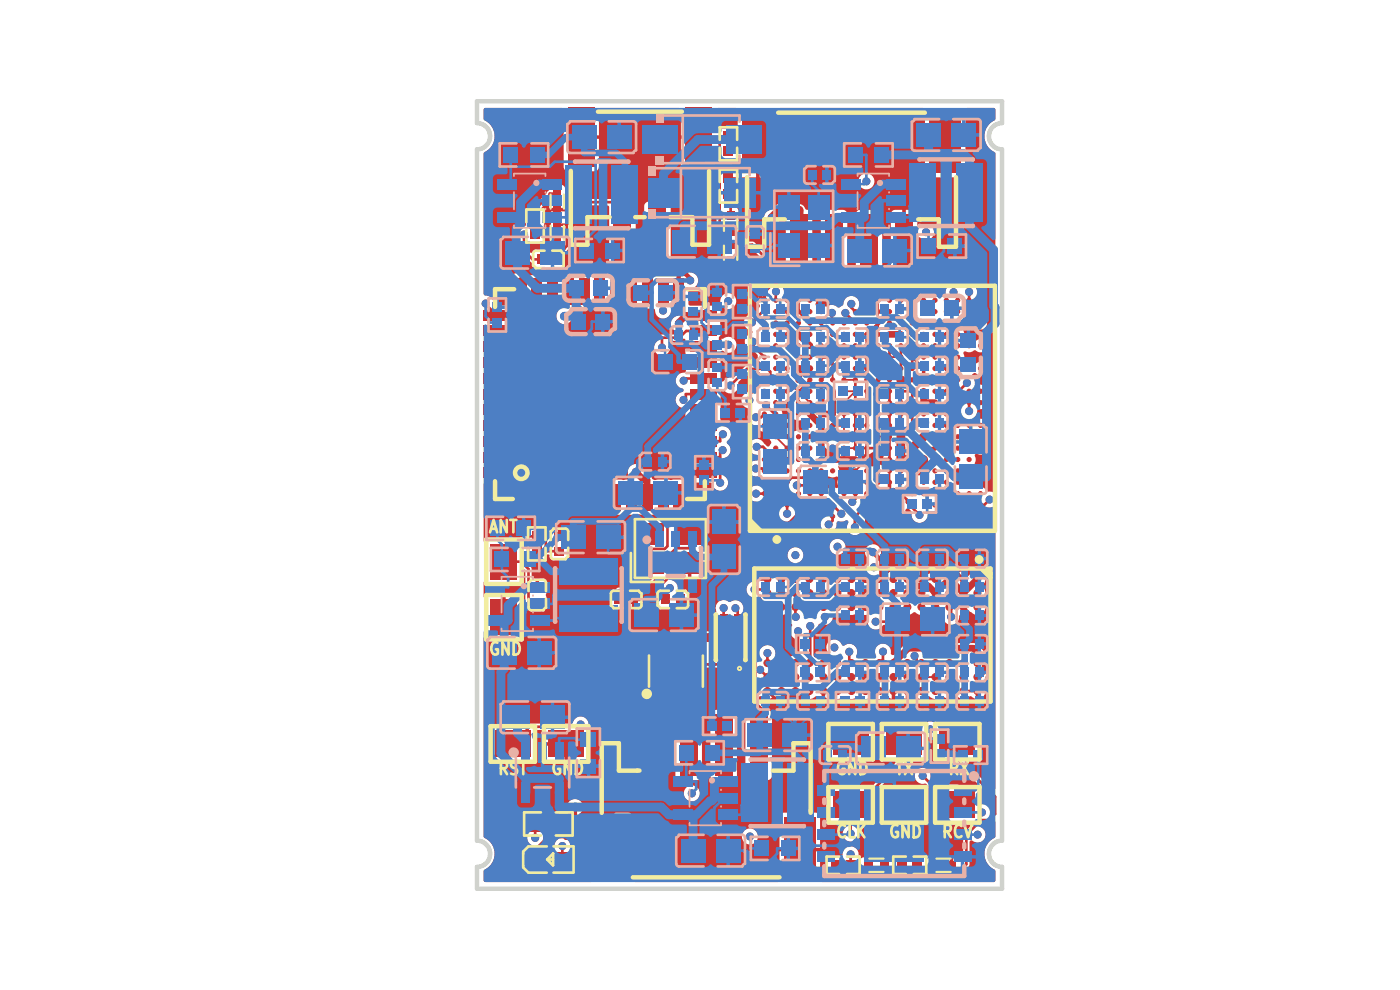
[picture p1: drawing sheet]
<svg xmlns="http://www.w3.org/2000/svg" width="297mm" height="210mm" viewBox="0 0 297 210" stroke-linecap="round" stroke-linejoin="round" font-family="sans-serif">
<defs><g id="words">
<g font-size="2.6" fill="#f2eda1">
<text x="103.5" y="113.7">ANT</text>
<text x="103.6" y="139.7">GND</text>
<text x="105.5" y="165">RST</text>
<text x="116.8" y="165">GND</text>
<text x="177.1" y="165">GND</text>
<text x="189.7" y="165">TX</text>
<text x="201" y="165">RX</text>
<text x="177.2" y="178.4">CLK</text>
<text x="188.4" y="178.4">GND</text>
<text x="199.7" y="178.4">RCV</text>
</g>
</g></defs>
<g fill="#c83434">
<path d="M138.9 144.6h2v4h-2z"/>
<path d="M142.4 144.6h2v4h-2z"/>
<path d="M145.9 144.6h2v4h-2z"/>
<path d="M145.9 136.1h2v4h-2z"/>
<path d="M142.4 136.1h2v4h-2z"/>
<path d="M138.9 136.1h2v4h-2z"/>
<path d="M109.5 102.7h2.2v5.5h-2.2z"/>
<path d="M112.8 102.7h2.2v5.5h-2.2z"/>
<path d="M116.2 102.7h2.2v5.5h-2.2z"/>
<path d="M119.5 102.7h2.2v5.5h-2.2z"/>
<path d="M122.9 102.7h2.2v5.5h-2.2z"/>
<path d="M126.2 102.7h2.2v5.5h-2.2z"/>
<path d="M129.5 102.7h2.2v5.5h-2.2z"/>
<path d="M132.9 102.7h2.2v5.5h-2.2z"/>
<path d="M136.2 102.7h2.2v5.5h-2.2z"/>
<path d="M139.6 102.7h2.2v5.5h-2.2z"/>
<path d="M142.9 102.7h2.2v5.5h-2.2z"/>
<path d="M146.4 99.2h5.5v2.2h-5.5z"/>
<path d="M146.4 95.9h5.5v2.2h-5.5z"/>
<path d="M146.4 92.5h5.5v2.2h-5.5z"/>
<path d="M146.4 89.2h5.5v2.2h-5.5z"/>
<path d="M146.4 85.8h5.5v2.2h-5.5z"/>
<path d="M146.4 82.5h5.5v2.2h-5.5z"/>
<path d="M146.4 79.2h5.5v2.2h-5.5z"/>
<path d="M146.4 75.8h5.5v2.2h-5.5z"/>
<path d="M146.4 72.5h5.5v2.2h-5.5z"/>
<path d="M146.4 69.1h5.5v2.2h-5.5z"/>
<path d="M146.4 65.8h5.5v2.2h-5.5z"/>
<path d="M142.9 58.9h2.2v5.6h-2.2z"/>
<path d="M139.6 58.9h2.2v5.6h-2.2z"/>
<path d="M136.2 58.9h2.2v5.6h-2.2z"/>
<path d="M132.9 58.9h2.2v5.6h-2.2z"/>
<path d="M129.5 58.9h2.2v5.6h-2.2z"/>
<path d="M126.2 58.9h2.2v5.6h-2.2z"/>
<path d="M122.9 58.9h2.2v5.6h-2.2z"/>
<path d="M119.5 58.9h2.2v5.6h-2.2z"/>
<path d="M116.2 58.9h2.2v5.6h-2.2z"/>
<path d="M112.8 58.9h2.2v5.6h-2.2z"/>
<path d="M109.5 58.9h2.2v5.6h-2.2z"/>
<path d="M102.6 65.8h5.6v2.2h-5.6z"/>
<path d="M102.6 69.1h5.6v2.2h-5.6z"/>
<path d="M102.6 72.5h5.6v2.2h-5.6z"/>
<path d="M102.6 75.8h5.6v2.2h-5.6z"/>
<path d="M102.6 79.2h5.6v2.2h-5.6z"/>
<path d="M102.6 82.5h5.6v2.2h-5.6z"/>
<path d="M102.6 85.8h5.6v2.2h-5.6z"/>
<path d="M102.6 89.2h5.6v2.2h-5.6z"/>
<path d="M102.6 92.5h5.6v2.2h-5.6z"/>
<path d="M102.6 95.9h5.6v2.2h-5.6z"/>
<path d="M102.6 99.2h5.6v2.2h-5.6z"/>
</g>
<g fill="#c83434" stroke="#c83434" stroke-width=".21">
<circle cx="113.9" cy="93.6" r="1.11"/>
<circle cx="113.9" cy="86.9" r="1.11"/>
<circle cx="113.9" cy="80.3" r="1.11"/>
</g>
<g fill="#c83434">
<path d="M154.3 54.4h1.4v1.8h-1.4z"/>
<path d="M154.3 51h1.4v1.8h-1.4z"/>
<path d="M199.4 154.6h7.4v5.5h-7.4z"/>
<path d="M176.7 167.9h7.5v5.6h-7.5z"/>
<path d="M112.9 115.9h2v2.1h-2z"/>
<path d="M112.9 112.7h2v2.1h-2z"/>
<path d="M197.5 182.8h1.9v1.5h-1.9z"/>
<path d="M200.9 182.8h1.9v1.5h-1.9z"/>
</g>
<g fill="#c83434" stroke="#c83434" stroke-width=".21">
<circle cx="162.2" cy="109.5" r=".45"/>
<circle cx="162.2" cy="107.1" r=".45"/>
<circle cx="162.2" cy="104.7" r=".45"/>
<circle cx="162.2" cy="102.3" r=".45"/>
<circle cx="162.2" cy="99.9" r=".45"/>
<circle cx="162.2" cy="97.5" r=".45"/>
<circle cx="162.2" cy="90.2" r=".45"/>
<circle cx="162.2" cy="87.8" r=".45"/>
<circle cx="162.2" cy="83" r=".45"/>
<circle cx="162.2" cy="80.6" r=".45"/>
<circle cx="162.2" cy="75.8" r=".45"/>
<circle cx="162.2" cy="70.9" r=".45"/>
<circle cx="162.2" cy="68.5" r=".45"/>
<circle cx="162.2" cy="66.1" r=".45"/>
<circle cx="162.2" cy="63.7" r=".45"/>
<circle cx="164.6" cy="109.5" r=".45"/>
<circle cx="164.6" cy="107.1" r=".45"/>
<circle cx="164.6" cy="104.7" r=".45"/>
<circle cx="164.6" cy="102.3" r=".45"/>
<circle cx="164.6" cy="99.9" r=".45"/>
<circle cx="164.6" cy="97.5" r=".45"/>
<circle cx="164.6" cy="95.1" r=".45"/>
<circle cx="164.6" cy="92.6" r=".45"/>
<circle cx="164.6" cy="90.2" r=".45"/>
<circle cx="164.6" cy="87.8" r=".45"/>
<circle cx="164.6" cy="85.4" r=".45"/>
<circle cx="164.6" cy="83" r=".45"/>
<circle cx="164.6" cy="80.6" r=".45"/>
<circle cx="164.6" cy="78.2" r=".45"/>
<circle cx="164.6" cy="75.8" r=".45"/>
<circle cx="164.6" cy="73.3" r=".45"/>
<circle cx="164.6" cy="70.9" r=".45"/>
<circle cx="164.6" cy="68.5" r=".45"/>
<circle cx="164.6" cy="66.1" r=".45"/>
<circle cx="164.6" cy="63.7" r=".45"/>
<circle cx="167" cy="107.1" r=".45"/>
<circle cx="167" cy="104.7" r=".45"/>
<circle cx="167" cy="102.3" r=".45"/>
<circle cx="167" cy="99.9" r=".45"/>
<circle cx="167" cy="97.5" r=".45"/>
<circle cx="167" cy="95.1" r=".45"/>
<circle cx="167" cy="92.6" r=".45"/>
<circle cx="167" cy="90.2" r=".45"/>
<circle cx="167" cy="85.4" r=".45"/>
<circle cx="167" cy="83" r=".45"/>
<circle cx="167" cy="80.6" r=".45"/>
<circle cx="167" cy="78.2" r=".45"/>
<circle cx="167" cy="75.8" r=".45"/>
<circle cx="167" cy="73.3" r=".45"/>
<circle cx="167" cy="70.9" r=".45"/>
<circle cx="167" cy="68.5" r=".45"/>
<circle cx="167" cy="66.1" r=".45"/>
<circle cx="167" cy="63.7" r=".45"/>
<circle cx="169.4" cy="107.1" r=".45"/>
<circle cx="169.4" cy="104.7" r=".45"/>
<circle cx="169.4" cy="99.9" r=".45"/>
<circle cx="169.4" cy="97.5" r=".45"/>
<circle cx="169.4" cy="95.1" r=".45"/>
<circle cx="169.4" cy="92.6" r=".45"/>
<circle cx="169.4" cy="87.8" r=".45"/>
<circle cx="169.4" cy="85.4" r=".45"/>
<circle cx="169.4" cy="83" r=".45"/>
<circle cx="169.4" cy="80.6" r=".45"/>
<circle cx="169.4" cy="78.2" r=".45"/>
<circle cx="169.4" cy="75.8" r=".45"/>
<circle cx="169.4" cy="73.3" r=".45"/>
<circle cx="169.4" cy="70.9" r=".45"/>
<circle cx="169.4" cy="68.5" r=".45"/>
<circle cx="169.4" cy="66.1" r=".45"/>
<circle cx="169.4" cy="63.7" r=".45"/>
<circle cx="171.8" cy="109.5" r=".45"/>
<circle cx="171.8" cy="107.1" r=".45"/>
<circle cx="171.8" cy="104.7" r=".45"/>
<circle cx="171.8" cy="102.3" r=".45"/>
<circle cx="171.8" cy="99.9" r=".45"/>
<circle cx="171.8" cy="97.5" r=".45"/>
<circle cx="171.8" cy="95.1" r=".45"/>
<circle cx="171.8" cy="92.6" r=".45"/>
<circle cx="171.8" cy="90.2" r=".45"/>
<circle cx="171.8" cy="87.8" r=".45"/>
<circle cx="171.8" cy="85.4" r=".45"/>
<circle cx="171.8" cy="83" r=".45"/>
<circle cx="171.8" cy="80.6" r=".45"/>
<circle cx="171.8" cy="78.2" r=".45"/>
<circle cx="171.8" cy="75.8" r=".45"/>
<circle cx="171.8" cy="73.3" r=".45"/>
<circle cx="171.8" cy="70.9" r=".45"/>
<circle cx="171.8" cy="68.5" r=".45"/>
<circle cx="171.8" cy="66.1" r=".45"/>
<circle cx="171.8" cy="63.7" r=".45"/>
<circle cx="174.2" cy="109.5" r=".45"/>
<circle cx="174.2" cy="107.1" r=".45"/>
<circle cx="174.2" cy="104.7" r=".45"/>
<circle cx="174.2" cy="102.3" r=".45"/>
<circle cx="174.2" cy="99.9" r=".45"/>
<circle cx="174.2" cy="97.5" r=".45"/>
<circle cx="174.2" cy="95.1" r=".45"/>
<circle cx="174.2" cy="92.6" r=".45"/>
<circle cx="174.2" cy="90.2" r=".45"/>
<circle cx="174.2" cy="87.8" r=".45"/>
<circle cx="174.2" cy="85.4" r=".45"/>
<circle cx="174.2" cy="83" r=".45"/>
<circle cx="174.2" cy="80.6" r=".45"/>
<circle cx="174.2" cy="78.2" r=".45"/>
<circle cx="174.2" cy="75.8" r=".45"/>
<circle cx="174.2" cy="73.3" r=".45"/>
<circle cx="174.2" cy="70.9" r=".45"/>
<circle cx="174.2" cy="68.5" r=".45"/>
<circle cx="174.2" cy="66.1" r=".45"/>
<circle cx="176.6" cy="109.5" r=".45"/>
<circle cx="176.6" cy="107.1" r=".45"/>
<circle cx="176.6" cy="104.7" r=".45"/>
<circle cx="176.6" cy="99.9" r=".45"/>
<circle cx="176.6" cy="97.5" r=".45"/>
<circle cx="176.6" cy="92.6" r=".45"/>
<circle cx="176.6" cy="90.2" r=".45"/>
<circle cx="176.6" cy="87.8" r=".45"/>
<circle cx="176.6" cy="85.4" r=".45"/>
<circle cx="176.6" cy="83" r=".45"/>
<circle cx="176.6" cy="80.6" r=".45"/>
<circle cx="176.6" cy="78.2" r=".45"/>
<circle cx="176.6" cy="75.8" r=".45"/>
<circle cx="176.6" cy="73.3" r=".45"/>
<circle cx="176.6" cy="70.9" r=".45"/>
<circle cx="176.6" cy="68.5" r=".45"/>
<circle cx="179" cy="107.1" r=".45"/>
<circle cx="179" cy="104.7" r=".45"/>
<circle cx="179" cy="102.3" r=".45"/>
<circle cx="179" cy="97.5" r=".45"/>
<circle cx="179" cy="95.1" r=".45"/>
<circle cx="179" cy="92.6" r=".45"/>
<circle cx="179" cy="90.2" r=".45"/>
<circle cx="179" cy="87.8" r=".45"/>
<circle cx="179" cy="85.4" r=".45"/>
<circle cx="179" cy="83" r=".45"/>
<circle cx="179" cy="80.6" r=".45"/>
<circle cx="179" cy="78.2" r=".45"/>
<circle cx="179" cy="75.8" r=".45"/>
<circle cx="179" cy="73.3" r=".45"/>
<circle cx="179" cy="70.9" r=".45"/>
<circle cx="179" cy="68.5" r=".45"/>
<circle cx="181.5" cy="104.7" r=".45"/>
<circle cx="181.5" cy="102.3" r=".45"/>
<circle cx="181.5" cy="99.9" r=".45"/>
<circle cx="181.5" cy="97.5" r=".45"/>
<circle cx="181.5" cy="95.1" r=".45"/>
<circle cx="181.5" cy="92.6" r=".45"/>
<circle cx="181.5" cy="90.2" r=".45"/>
<circle cx="181.5" cy="87.8" r=".45"/>
<circle cx="181.5" cy="85.4" r=".45"/>
<circle cx="181.5" cy="83" r=".45"/>
<circle cx="181.5" cy="80.6" r=".45"/>
<circle cx="181.5" cy="78.2" r=".45"/>
<circle cx="181.5" cy="75.8" r=".45"/>
<circle cx="181.5" cy="73.3" r=".45"/>
<circle cx="181.5" cy="70.9" r=".45"/>
<circle cx="181.5" cy="68.5" r=".45"/>
<circle cx="181.5" cy="66.1" r=".45"/>
<circle cx="183.9" cy="109.5" r=".45"/>
<circle cx="183.9" cy="107.1" r=".45"/>
<circle cx="183.9" cy="104.7" r=".45"/>
<circle cx="183.9" cy="102.3" r=".45"/>
<circle cx="183.9" cy="99.9" r=".45"/>
<circle cx="183.9" cy="95.1" r=".45"/>
<circle cx="183.9" cy="92.6" r=".45"/>
<circle cx="183.9" cy="90.2" r=".45"/>
<circle cx="183.9" cy="87.8" r=".45"/>
<circle cx="183.9" cy="85.4" r=".45"/>
<circle cx="183.9" cy="83" r=".45"/>
<circle cx="183.9" cy="80.6" r=".45"/>
<circle cx="183.9" cy="78.2" r=".45"/>
<circle cx="183.9" cy="75.8" r=".45"/>
<circle cx="183.9" cy="73.3" r=".45"/>
<circle cx="183.9" cy="70.9" r=".45"/>
<circle cx="183.9" cy="68.5" r=".45"/>
<circle cx="183.9" cy="66.1" r=".45"/>
<circle cx="186.3" cy="109.5" r=".45"/>
<circle cx="186.3" cy="107.1" r=".45"/>
<circle cx="186.3" cy="104.7" r=".45"/>
<circle cx="186.3" cy="102.3" r=".45"/>
<circle cx="186.3" cy="99.9" r=".45"/>
<circle cx="186.3" cy="95.1" r=".45"/>
<circle cx="186.3" cy="92.6" r=".45"/>
<circle cx="186.3" cy="90.2" r=".45"/>
<circle cx="186.3" cy="87.8" r=".45"/>
<circle cx="186.3" cy="85.4" r=".45"/>
<circle cx="186.3" cy="83" r=".45"/>
<circle cx="186.3" cy="80.6" r=".45"/>
<circle cx="186.3" cy="78.2" r=".45"/>
<circle cx="186.3" cy="75.8" r=".45"/>
<circle cx="186.3" cy="73.3" r=".45"/>
<circle cx="186.3" cy="70.9" r=".45"/>
<circle cx="186.3" cy="68.5" r=".45"/>
<circle cx="186.3" cy="66.1" r=".45"/>
<circle cx="186.3" cy="63.7" r=".45"/>
<circle cx="188.7" cy="107.1" r=".45"/>
<circle cx="188.7" cy="102.3" r=".45"/>
<circle cx="188.7" cy="99.9" r=".45"/>
<circle cx="188.7" cy="97.5" r=".45"/>
<circle cx="188.7" cy="95.1" r=".45"/>
<circle cx="188.7" cy="92.6" r=".45"/>
<circle cx="188.7" cy="90.2" r=".45"/>
<circle cx="188.7" cy="87.8" r=".45"/>
<circle cx="188.7" cy="85.4" r=".45"/>
<circle cx="188.7" cy="83" r=".45"/>
<circle cx="188.7" cy="80.6" r=".45"/>
<circle cx="188.7" cy="78.2" r=".45"/>
<circle cx="188.7" cy="75.8" r=".45"/>
<circle cx="188.7" cy="73.3" r=".45"/>
<circle cx="188.7" cy="70.9" r=".45"/>
<circle cx="188.7" cy="68.5" r=".45"/>
<circle cx="188.7" cy="66.1" r=".45"/>
<circle cx="188.7" cy="63.7" r=".45"/>
<circle cx="191.1" cy="109.5" r=".45"/>
<circle cx="191.1" cy="107.1" r=".45"/>
<circle cx="191.1" cy="104.7" r=".45"/>
<circle cx="191.1" cy="102.3" r=".45"/>
<circle cx="191.1" cy="99.9" r=".45"/>
<circle cx="191.1" cy="97.5" r=".45"/>
<circle cx="191.1" cy="95.1" r=".45"/>
<circle cx="191.1" cy="92.6" r=".45"/>
<circle cx="191.1" cy="90.2" r=".45"/>
<circle cx="191.1" cy="87.8" r=".45"/>
<circle cx="191.1" cy="85.4" r=".45"/>
<circle cx="191.1" cy="83" r=".45"/>
<circle cx="191.1" cy="80.6" r=".45"/>
<circle cx="191.1" cy="78.2" r=".45"/>
<circle cx="191.1" cy="75.8" r=".45"/>
<circle cx="191.1" cy="73.3" r=".45"/>
<circle cx="191.1" cy="70.9" r=".45"/>
<circle cx="191.1" cy="68.5" r=".45"/>
<circle cx="191.1" cy="66.1" r=".45"/>
<circle cx="191.1" cy="63.7" r=".45"/>
<circle cx="193.5" cy="104.7" r=".45"/>
<circle cx="193.5" cy="102.3" r=".45"/>
<circle cx="193.5" cy="99.9" r=".45"/>
<circle cx="193.5" cy="97.5" r=".45"/>
<circle cx="193.5" cy="95.1" r=".45"/>
<circle cx="193.5" cy="92.6" r=".45"/>
<circle cx="193.5" cy="90.2" r=".45"/>
<circle cx="193.5" cy="87.8" r=".45"/>
<circle cx="193.5" cy="85.4" r=".45"/>
<circle cx="193.5" cy="83" r=".45"/>
<circle cx="193.5" cy="80.6" r=".45"/>
<circle cx="193.5" cy="78.2" r=".45"/>
<circle cx="193.5" cy="75.8" r=".45"/>
<circle cx="193.5" cy="73.3" r=".45"/>
<circle cx="193.5" cy="70.9" r=".45"/>
<circle cx="193.5" cy="68.5" r=".45"/>
<circle cx="193.5" cy="66.1" r=".45"/>
<circle cx="193.5" cy="63.7" r=".45"/>
<circle cx="195.9" cy="104.7" r=".45"/>
<circle cx="195.9" cy="102.3" r=".45"/>
<circle cx="195.9" cy="99.9" r=".45"/>
<circle cx="195.9" cy="97.5" r=".45"/>
<circle cx="195.9" cy="95.1" r=".45"/>
<circle cx="195.9" cy="92.6" r=".45"/>
<circle cx="195.9" cy="90.2" r=".45"/>
<circle cx="195.9" cy="87.8" r=".45"/>
<circle cx="195.9" cy="85.4" r=".45"/>
<circle cx="195.9" cy="83" r=".45"/>
<circle cx="195.9" cy="78.2" r=".45"/>
<circle cx="195.9" cy="75.8" r=".45"/>
<circle cx="195.9" cy="73.3" r=".45"/>
<circle cx="195.9" cy="70.9" r=".45"/>
<circle cx="195.9" cy="68.5" r=".45"/>
<circle cx="195.9" cy="66.1" r=".45"/>
<circle cx="195.9" cy="63.7" r=".45"/>
<circle cx="198.4" cy="109.5" r=".45"/>
<circle cx="198.4" cy="107.1" r=".45"/>
<circle cx="198.4" cy="104.7" r=".45"/>
<circle cx="198.4" cy="102.3" r=".45"/>
<circle cx="198.4" cy="99.9" r=".45"/>
<circle cx="198.4" cy="97.5" r=".45"/>
<circle cx="198.4" cy="95.1" r=".45"/>
<circle cx="198.4" cy="92.6" r=".45"/>
<circle cx="198.4" cy="90.2" r=".45"/>
<circle cx="198.4" cy="87.8" r=".45"/>
<circle cx="198.4" cy="85.4" r=".45"/>
<circle cx="198.4" cy="83" r=".45"/>
<circle cx="198.4" cy="80.6" r=".45"/>
<circle cx="198.4" cy="78.2" r=".45"/>
<circle cx="198.4" cy="75.8" r=".45"/>
<circle cx="198.4" cy="73.3" r=".45"/>
<circle cx="198.4" cy="70.9" r=".45"/>
<circle cx="198.4" cy="68.5" r=".45"/>
<circle cx="198.4" cy="66.1" r=".45"/>
<circle cx="198.4" cy="63.7" r=".45"/>
<circle cx="200.8" cy="107.1" r=".45"/>
<circle cx="200.8" cy="104.7" r=".45"/>
<circle cx="200.8" cy="102.3" r=".45"/>
<circle cx="200.8" cy="99.9" r=".45"/>
<circle cx="200.8" cy="97.5" r=".45"/>
<circle cx="200.8" cy="95.1" r=".45"/>
<circle cx="200.8" cy="92.6" r=".45"/>
<circle cx="200.8" cy="90.2" r=".45"/>
<circle cx="200.8" cy="87.8" r=".45"/>
<circle cx="200.8" cy="85.4" r=".45"/>
<circle cx="200.8" cy="83" r=".45"/>
<circle cx="200.8" cy="80.6" r=".45"/>
<circle cx="200.8" cy="78.2" r=".45"/>
<circle cx="200.8" cy="75.8" r=".45"/>
<circle cx="200.8" cy="73.3" r=".45"/>
<circle cx="200.8" cy="70.9" r=".45"/>
<circle cx="200.8" cy="68.5" r=".45"/>
<circle cx="200.8" cy="66.1" r=".45"/>
<circle cx="200.8" cy="63.7" r=".45"/>
<circle cx="203.2" cy="109.5" r=".45"/>
<circle cx="203.2" cy="107.1" r=".45"/>
<circle cx="203.2" cy="104.7" r=".45"/>
<circle cx="203.2" cy="102.3" r=".45"/>
<circle cx="203.2" cy="99.9" r=".45"/>
<circle cx="203.2" cy="97.5" r=".45"/>
<circle cx="203.2" cy="95.1" r=".45"/>
<circle cx="203.2" cy="92.6" r=".45"/>
<circle cx="203.2" cy="90.2" r=".45"/>
<circle cx="203.2" cy="87.8" r=".45"/>
<circle cx="203.2" cy="85.4" r=".45"/>
<circle cx="203.2" cy="83" r=".45"/>
<circle cx="203.2" cy="80.6" r=".45"/>
<circle cx="203.2" cy="78.2" r=".45"/>
<circle cx="203.2" cy="75.8" r=".45"/>
<circle cx="203.2" cy="73.3" r=".45"/>
<circle cx="203.2" cy="70.9" r=".45"/>
<circle cx="203.2" cy="68.5" r=".45"/>
<circle cx="203.2" cy="66.1" r=".45"/>
<circle cx="203.2" cy="63.7" r=".45"/>
<circle cx="205.6" cy="109.5" r=".45"/>
<circle cx="205.6" cy="107.1" r=".45"/>
<circle cx="205.6" cy="104.7" r=".45"/>
<circle cx="205.6" cy="102.3" r=".45"/>
<circle cx="205.6" cy="99.9" r=".45"/>
<circle cx="205.6" cy="97.5" r=".45"/>
<circle cx="205.6" cy="95.1" r=".45"/>
<circle cx="205.6" cy="90.2" r=".45"/>
<circle cx="205.6" cy="85.4" r=".45"/>
<circle cx="205.6" cy="83" r=".45"/>
<circle cx="205.6" cy="78.2" r=".45"/>
<circle cx="205.6" cy="73.3" r=".45"/>
<circle cx="205.6" cy="68.5" r=".45"/>
<circle cx="205.6" cy="66.1" r=".45"/>
<circle cx="205.6" cy="63.7" r=".45"/>
<circle cx="208" cy="109.5" r=".45"/>
<circle cx="208" cy="107.1" r=".45"/>
<circle cx="208" cy="104.7" r=".45"/>
<circle cx="208" cy="99.9" r=".45"/>
<circle cx="208" cy="95.1" r=".45"/>
<circle cx="208" cy="90.2" r=".45"/>
<circle cx="208" cy="85.4" r=".45"/>
<circle cx="208" cy="83" r=".45"/>
<circle cx="208" cy="78.2" r=".45"/>
<circle cx="208" cy="73.3" r=".45"/>
<circle cx="208" cy="68.5" r=".45"/>
<circle cx="208" cy="66.1" r=".45"/>
<circle cx="208" cy="63.7" r=".45"/>
</g>
<g fill="#c83434">
<path d="M188.1 167.9h7.4v5.6h-7.4z"/>
<path d="M190.3 182.6h2.1v2h-2.1z"/>
<path d="M193.6 182.6h2.1v2h-2.1z"/>
<path d="M117.5 43.5h1.5v1.9h-1.5z"/>
<path d="M117.5 40.1h1.5v1.9h-1.5z"/>
<path d="M104.1 127.2h5.6v7.4h-5.6z"/>
<path d="M155.7 136.7h1.5v3.3h-1.5z"/>
<path d="M155.7 130.4h1.5v3.3h-1.5z"/>
<path d="M152.8 130.4h1.5v3.3h-1.5z"/>
<path d="M152.8 136.7h1.5v3.3h-1.5z"/>
<path d="M137.6 43.7h3.7v14.2h-3.7z"/>
<path d="M130.2 43.7h3.7v14.2h-3.7z"/>
<path d="M120.5 22.8h5.6v12.6h-5.6z"/>
<path d="M145.4 22.8h5.6v12.6h-5.6z"/>
<path d="M188.1 154.6h7.4v5.5h-7.4z"/>
<path d="M113 126.9h2v1.8h-2z"/>
<path d="M113 123.7h2v1.9h-2z"/>
<path d="M117.7 116h2v1.9h-2z"/>
<path d="M117.7 112.9h2v1.8h-2z"/>
<path d="M116.4 155h7.4v5.6h-7.4z"/>
<path d="M135.5 117.3h5.2v4.5h-5.2z"/>
<path d="M143.7 117.3h5.2v4.5h-5.2z"/>
<path d="M143.7 111h5.2v4.4h-5.2z"/>
<path d="M135.5 111h5.2v4.4h-5.2z"/>
<path d="M113.8 54h1.9v2h-1.9z"/>
<path d="M117 54h1.8v2h-1.8z"/>
<path d="M112.5 48.5h2v2.1h-2z"/>
<path d="M112.5 45.3h2v2.1h-2z"/>
<path d="M104.1 115.4h5.6v7.5h-5.6z"/>
<path d="M199.4 167.9h7.4v5.6h-7.4z"/>
<path d="M130.4 126.2h1.8v2h-1.8z"/>
<path d="M133.5 126.2h1.8v2h-1.8z"/>
<path d="M140.3 126.2h1.8v2h-1.8z"/>
<path d="M143.4 126.2h1.8v2h-1.8z"/>
<path d="M153.5 40h2v2.1h-2z"/>
<path d="M153.5 36.8h2v2.1h-2z"/>
<path d="M153.5 31.1h2v2.1h-2z"/>
<path d="M153.5 27.8h2v2.1h-2z"/>
<path d="M189.9 45.5h3.7v13h-3.7z"/>
<path d="M182.5 45.5h3.7v13h-3.7z"/>
<path d="M175.1 45.5h3.7v13h-3.7z"/>
<path d="M167.7 45.5h3.7v13h-3.7z"/>
<path d="M157.4 22.9h6.7v13.8h-6.7z"/>
<path d="M197.2 22.9h6.7v13.8h-6.7z"/>
<path d="M176.7 154.6h7.5v5.5h-7.5z"/>
<path d="M154.3 48.2h1.4v1.9h-1.4z"/>
<path d="M154.3 44.9h1.4v1.8h-1.4z"/>
<path d="M183.3 182.8h1.9v1.5h-1.9z"/>
<path d="M186.7 182.8h1.9v1.5h-1.9z"/>
<path d="M112 173.2h3v3.2h-3z"/>
<path d="M117.6 173.2h3v3.2h-3z"/>
<path d="M176.2 182.6h2.1v2h-2.1z"/>
<path d="M179.4 182.6h2.1v2h-2.1z"/>
</g>
<g fill="#c83434" stroke="#c83434" stroke-width=".21">
<circle cx="207.4" cy="122.8" r=".74"/>
<circle cx="207.4" cy="125.8" r=".74"/>
<circle cx="207.4" cy="128.8" r=".74"/>
<circle cx="207.4" cy="140.6" r=".74"/>
<circle cx="207.4" cy="143.6" r=".74"/>
<circle cx="207.4" cy="146.6" r=".74"/>
<circle cx="204.4" cy="122.8" r=".74"/>
<circle cx="204.4" cy="125.8" r=".74"/>
<circle cx="204.4" cy="128.8" r=".74"/>
<circle cx="204.4" cy="140.6" r=".74"/>
<circle cx="204.4" cy="143.6" r=".74"/>
<circle cx="204.4" cy="146.6" r=".74"/>
<circle cx="201.4" cy="122.8" r=".74"/>
<circle cx="201.4" cy="125.8" r=".74"/>
<circle cx="201.4" cy="128.8" r=".74"/>
<circle cx="201.4" cy="140.6" r=".74"/>
<circle cx="201.4" cy="143.6" r=".74"/>
<circle cx="201.4" cy="146.6" r=".74"/>
<circle cx="198.4" cy="122.8" r=".74"/>
<circle cx="198.4" cy="125.8" r=".74"/>
<circle cx="198.4" cy="128.8" r=".74"/>
<circle cx="198.4" cy="140.6" r=".74"/>
<circle cx="198.4" cy="143.6" r=".74"/>
<circle cx="198.4" cy="146.6" r=".74"/>
<circle cx="195.5" cy="122.8" r=".74"/>
<circle cx="195.5" cy="125.8" r=".74"/>
<circle cx="195.5" cy="128.8" r=".74"/>
<circle cx="195.5" cy="140.6" r=".74"/>
<circle cx="195.5" cy="143.6" r=".74"/>
<circle cx="195.5" cy="146.6" r=".74"/>
<circle cx="192.5" cy="122.8" r=".74"/>
<circle cx="192.5" cy="125.8" r=".74"/>
<circle cx="192.5" cy="128.8" r=".74"/>
<circle cx="192.5" cy="140.6" r=".74"/>
<circle cx="192.5" cy="143.6" r=".74"/>
<circle cx="192.5" cy="146.6" r=".74"/>
<circle cx="189.5" cy="122.8" r=".74"/>
<circle cx="189.5" cy="125.8" r=".74"/>
<circle cx="189.5" cy="128.8" r=".74"/>
<circle cx="189.5" cy="140.6" r=".74"/>
<circle cx="189.5" cy="143.6" r=".74"/>
<circle cx="189.5" cy="146.6" r=".74"/>
<circle cx="186.6" cy="122.8" r=".74"/>
<circle cx="186.6" cy="125.8" r=".74"/>
<circle cx="186.6" cy="128.8" r=".74"/>
<circle cx="186.6" cy="140.6" r=".74"/>
<circle cx="186.6" cy="143.6" r=".74"/>
<circle cx="186.6" cy="146.6" r=".74"/>
<circle cx="183.6" cy="122.8" r=".74"/>
<circle cx="183.6" cy="125.8" r=".74"/>
<circle cx="183.6" cy="128.8" r=".74"/>
<circle cx="183.6" cy="140.6" r=".74"/>
<circle cx="183.6" cy="143.6" r=".74"/>
<circle cx="183.6" cy="146.6" r=".74"/>
<circle cx="180.6" cy="122.8" r=".74"/>
<circle cx="180.6" cy="125.8" r=".74"/>
<circle cx="180.6" cy="128.8" r=".74"/>
<circle cx="180.6" cy="140.6" r=".74"/>
<circle cx="180.6" cy="143.6" r=".74"/>
<circle cx="180.6" cy="146.6" r=".74"/>
<circle cx="177.7" cy="122.8" r=".74"/>
<circle cx="177.7" cy="125.8" r=".74"/>
<circle cx="177.7" cy="128.8" r=".74"/>
<circle cx="177.7" cy="140.6" r=".74"/>
<circle cx="177.7" cy="143.6" r=".74"/>
<circle cx="177.7" cy="146.6" r=".74"/>
<circle cx="174.7" cy="122.8" r=".74"/>
<circle cx="174.7" cy="125.8" r=".74"/>
<circle cx="174.7" cy="128.8" r=".74"/>
<circle cx="174.7" cy="140.6" r=".74"/>
<circle cx="174.7" cy="143.6" r=".74"/>
<circle cx="174.7" cy="146.6" r=".74"/>
<circle cx="171.7" cy="122.8" r=".74"/>
<circle cx="171.7" cy="125.8" r=".74"/>
<circle cx="171.7" cy="128.8" r=".74"/>
<circle cx="171.7" cy="140.6" r=".74"/>
<circle cx="171.7" cy="143.6" r=".74"/>
<circle cx="171.7" cy="146.6" r=".74"/>
<circle cx="168.7" cy="122.8" r=".74"/>
<circle cx="168.7" cy="125.8" r=".74"/>
<circle cx="168.7" cy="128.8" r=".74"/>
<circle cx="168.7" cy="140.6" r=".74"/>
<circle cx="168.7" cy="143.6" r=".74"/>
<circle cx="168.7" cy="146.6" r=".74"/>
<circle cx="165.8" cy="122.8" r=".74"/>
<circle cx="165.8" cy="125.8" r=".74"/>
<circle cx="165.8" cy="128.8" r=".74"/>
<circle cx="165.8" cy="140.6" r=".74"/>
<circle cx="165.8" cy="143.6" r=".74"/>
<circle cx="165.8" cy="146.6" r=".74"/>
<circle cx="162.8" cy="122.8" r=".74"/>
<circle cx="162.8" cy="125.8" r=".74"/>
<circle cx="162.8" cy="128.8" r=".74"/>
<circle cx="162.8" cy="140.6" r=".74"/>
<circle cx="162.8" cy="143.6" r=".74"/>
<circle cx="162.8" cy="146.6" r=".74"/>
</g>
<g fill="#c83434">
<path d="M105.1 155h7.4v5.6h-7.4z"/>
<path d="M117.5 50.1h1.5v1.9h-1.5z"/>
<path d="M117.5 46.7h1.5v1.9h-1.5z"/>
<path d="M112.3 180.9h2.9v2.9h-2.9z"/>
<path d="M117.8 180.9h3v2.9h-3z"/>
<path d="M136.8 151.5h3.7v13h-3.7z"/>
<path d="M144.2 151.5h3.8v13h-3.8z"/>
<path d="M151.7 151.5h3.7v13h-3.7z"/>
<path d="M159.1 151.5h3.7v13h-3.7z"/>
<path d="M166.3 173.4h6.7v13.7h-6.7z"/>
<path d="M126.6 173.4h6.7v13.7h-6.7z"/>
</g>
<g fill="#c83434" stroke="#c83434" stroke-width=".21">
<circle cx="118" cy="126.4" r=".75"/>
<circle cx="134.9" cy="100.1" r=".75"/>
<circle cx="144" cy="68.7" r=".75"/>
<circle cx="152.8" cy="102.4" r=".75"/>
<circle cx="195.1" cy="109.2" r=".75"/>
<circle cx="153.3" cy="95.5" r=".75"/>
<circle cx="153.4" cy="92.1" r=".75"/>
<circle cx="176.5" cy="66.4" r=".75"/>
<circle cx="179.3" cy="66.4" r=".75"/>
<circle cx="145" cy="84.8" r=".75"/>
<circle cx="145" cy="80.7" r=".75"/>
<circle cx="180.6" cy="64.5" r=".75"/>
<circle cx="140.4" cy="73.7" r=".75"/>
<circle cx="146.4" cy="59.5" r=".75"/>
<circle cx="140.7" cy="65.9" r=".75"/>
<circle cx="202.3" cy="62" r=".75"/>
<circle cx="209.9" cy="106" r=".75"/>
<circle cx="103" cy="64.4" r=".75"/>
<circle cx="159.7" cy="72.5" r=".75"/>
<circle cx="180.5" cy="181.2" r=".75"/>
<circle cx="168.8" cy="130.9" r=".75"/>
<circle cx="160.4" cy="104.7" r=".75"/>
<circle cx="169.3" cy="133.9" r=".75"/>
<circle cx="160.3" cy="99.4" r=".75"/>
<circle cx="160.3" cy="88.5" r=".75"/>
<circle cx="161.3" cy="142.1" r=".75"/>
<circle cx="156" cy="129" r=".75"/>
<circle cx="159" cy="84.9" r=".75"/>
<circle cx="195.7" cy="164.6" r=".75"/>
<circle cx="159.5" cy="68.4" r=".75"/>
<circle cx="160.5" cy="94.8" r=".75"/>
<circle cx="171.9" cy="132.8" r=".75"/>
<circle cx="162.8" cy="138.5" r=".75"/>
<circle cx="162.5" cy="86" r=".75"/>
<circle cx="153.5" cy="129" r=".75"/>
<circle cx="155" cy="81.8" r=".75"/>
<circle cx="154.5" cy="63.9" r=".75"/>
<circle cx="123.2" cy="153.7" r=".75"/>
<circle cx="164.6" cy="61.8" r=".75"/>
<circle cx="177.7" cy="116" r=".75"/>
<circle cx="167" cy="109" r=".75"/>
<circle cx="180.2" cy="138.3" r=".75"/>
<circle cx="154.5" cy="73.1" r=".75"/>
<circle cx="142.1" cy="124.7" r=".75"/>
<circle cx="168.7" cy="117.8" r=".75"/>
<circle cx="160.1" cy="125" r=".75"/>
<circle cx="169" cy="103" r=".75"/>
<circle cx="176.6" cy="95.1" r=".75"/>
<circle cx="177" cy="137.3" r=".75"/>
<circle cx="194" cy="139.1" r=".75"/>
<circle cx="175.8" cy="111.3" r=".75"/>
<circle cx="178.5" cy="109" r=".75"/>
<circle cx="201.8" cy="130.9" r=".75"/>
<circle cx="185.8" cy="131.9" r=".75"/>
<circle cx="180.8" cy="106.5" r=".75"/>
<circle cx="181.4" cy="111.8" r=".75"/>
<circle cx="187.3" cy="138.2" r=".75"/>
<circle cx="185.4" cy="120.3" r=".75"/>
<circle cx="205.1" cy="81.2" r=".75"/>
<circle cx="208.3" cy="172.3" r=".75"/>
<circle cx="180.5" cy="176.8" r=".75"/>
<circle cx="205.6" cy="87.2" r=".75"/>
<circle cx="205.6" cy="61.9" r=".75"/>
<circle cx="111.2" cy="49.7" r=".75"/>
<circle cx="207.4" cy="177" r=".75"/>
<circle cx="197.4" cy="154.7" r=".75"/>
<circle cx="163.8" cy="46.2" r=".75"/>
<circle cx="113.5" cy="177.7" r=".75"/>
<circle cx="119.3" cy="179.5" r=".75"/>
<circle cx="119.7" cy="67.1" r=".75"/>
<circle cx="122" cy="171.2" r=".75"/>
<circle cx="175" cy="130.9" r=".75"/>
<circle cx="185.2" cy="117.1" r=".75"/>
<circle cx="196.5" cy="49.2" r=".75"/>
<circle cx="183.8" cy="38.5" r=".75"/>
<circle cx="159.1" cy="177.4" r=".75"/>
<circle cx="146.8" cy="168.3" r=".75"/>
</g>
<g fill="none" stroke="#c83434" stroke-width=".57">
<path d="M148.2 29.1l2.1-2.1h7.7l2.8 2.8v15.2l-4.2 4.2h-1.6M154.5 28.9h-1.8v21.9l-.2 .2 1 .9h6.1l7.4 7.4h17.4v-7.3M154.5 37.9h1.9v4.7l-1.4 1.4v1.8M200.5 33.6l-8.7 8.8v16.9h-1.1l-4.4 4.4M200.5 29.8v7.7l7.5 7.5v18.7M111.2 49.7v3.5l1.8 1.8h1.8M118.2 44.5h-1.6v6.6h1.6M118.2 41.1h-1.6v.2l-3.1 3.1v1.9M118.2 47.7h2M120.2 47.7v4.5l-.8 1h-1.5v1.8M120.2 47.7l4.8-4.8h7v7.9M155 55.3h1.6v2.8l5.6 5.6v-1.7l1.7-1.8h2l3.5 3.5v2.4l2.4 2.4"/>
<path d="M103 64.4l2.4 2.5M117.3 61.7v-3.6h-6.7v7.3l-1.6 1.5v6.7h-3.6M140.7 61.7v4.2M149.1 70.2h-3.5l-1.5 1.4h-3.7v2.1M159.7 72.5v.8l2.5 2.5M161.4 63l-8.6 8.6v2h-3.7M162.2 66.1h-.4l-2.3 2.3M164.6 61.8v1.9M174.2 73.3v4.9M174.2 75.8h2.4M176.5 66.4v2l.1 .1M176.6 75.8v2.4"/>
<path d="M179.3 66.4l2.2 2.1M180.6 64.5v.7l.9 .9M183.9 70.9v24.2h4.8M186.3 78.2v16.9M188.7 73.3v2.5M188.7 78.2v21.7M191.1 73.3v4.9M193.5 78.2v-2.4l2.4 2.4M205.6 61.9v1.8M149.1 83.6h-3.6v.7l-.5 .5M149.1 80.3h-3.6l-.5 .4M153.3 95.5l-.5 .5v1h-3.7"/>
<path d="M153.4 92.1l-.6 .6v.9h-3.7M160.3 99.4h1.4l.5 .5M160.5 94.8h1.4l2.7 2.7M162.2 87.8l-.7 .7h-1.2M162.2 80.6l-3.2 3.1v1.2M162.5 86l1.8 1.8h.3M164.6 85.4h2.4M164.6 80.6l-1.2-1.2v-.6l-.6-.5h-4.3l-3.5 3.5M167 80.6l.3 .3v.7l.3 .3h.7l1.1 1.1h2.4M171.8 99.9l-1.4 1.4h-2.5l-.9 1M179 90.2h-2.4v2.4M181.5 80.6v14.5"/>
<path d="M191.1 83h2.4v9.6M191.1 80.6v9.6M195.9 95.1h2.5M205.1 81.2l-1.7 1.8h-.2M205.6 85.4v1.8M106.9 119.1h3.6M110.5 119.1l1.6 1.6v7.1h1.9M110.6 105.5v-3.7h6.7v8.8l1.4 1.4v1.8h1.9v10l-2.6 2.6h-.4M113.9 105.5v3.6l1.9 1.9v5.9M113.9 113.8h-1.9v3.9l-1.5 1.4M115.8 116.9l-1.9 .1M115.8 116.9h2.9"/>
<path d="M140.7 105.5v3.6l.9 .9v5.9l-.6 .5h-2.9v6.2l-2.7 2.7h-4.1v1.9M144 105.5v3.6h1.3l1 1v6.2h-2.9l-1.7 1.7v4.7l-1.2 1.2v2.6l.7 .7M146.3 119.5v3.2M149.1 100.3h3.7v2.1M160.4 104.7h1.8M162.2 109.5v13.2M167 107.1v1.9M169.4 107.1v1.8l-2 2h-5.2M171.8 102.3l-.6 .7h-2.2M176.6 109.5v.9l-.8 .9M176.6 107.1l1.9 1.9M181.5 104.7v1.1l-.7 .7"/>
<path d="M183.9 109.5l1.3 1.4h5.9M183.9 107.1l-2.5 2.5v2.2M191.1 109.5l.1 11.7M191.1 104.7l1.3 1.3v.6l2.7 2.6M208 109.5v9.7l-3.6 3.6-1.7-1.6h-2.6l-1.7 1.6h-2.9l-1.6-1.6h-2.7M209.9 106l-1.1 1.1h-.8M114 124.7h1.8l1.8 1.7M117.6 126.4v1l-3.6 3.5h-7.1M134.4 127.2h1.8l1.9 1.9M138.1 129.1l-.1 24.6 .7 .7M139.9 138.1v8.5M144.3 127.2h1.8"/>
<path d="M146.1 127.2l-1.9 1.9h-6.1M146.3 122.7h16.4l.1 .1M146.3 122.7l-.2 .2v4.3M146.9 138.1v11.8l-.8 .8v7.3M153.5 129v3M153.5 138.3v2.6h-6.6M156 129l.5 .5v2.5M156.5 138.3v12.4l-3 2.9v4.4M160.1 125h2l.7 .8M162.8 138.5v2.1M168.7 128.8l.1 2.1M169.3 133.9v6.2l-.6 .5"/>
<path d="M171.9 132.8v7.7l-.2 .1M180.2 138.3v1.9l.4 .4M187.3 138.2v1.7l-.7 .7M191.2 121.2l-1.7 1.6M192.5 128.8l-3.1 3.1h-3.6M194 139.1l.5 .5v1h1M201.4 128.8l.4 .3v1.8M204.4 128.8l5.7 5.7v9.3l-2.7 2.8h-3M120.1 157.8v3.7l-3.3 3.3v12.8M123.2 153.7l-.5 .5h-10.8v.5l-3.1 3.1M143.4 146.6v2.9l-1.2 1.2h-3.5v14.7h-1.6l-7.1 7.1M161.3 142.1l1.5 1.5"/>
<path d="M162.8 146.6l2.8 2.8h7.6l1.5-1.5M174.7 147.9l5.8 5.8v7.3l-10.8 10.8v8.4M174.7 146.6v1.3M191.8 157.3v3.7l-6.2 6.2v13.4l-1.4 1.4v3.1l-.2 .3h-6.7v-1.8M203.1 157.3v3.7l8 8v3.7l-1.3 1.3h-1.6l-3.2 3.1v6.2l-1.8 1.8h-4.7M113.5 174.8v2.9M119.3 179.5v2.8M130 172.5h-4.2l-5.4 5.4h-.5l-.2-.3h-3.5l-2.5 2.4v2.4M130 172.5v7.7M180.5 170.7v6.1M191.8 170.7v3.7l-4.2 4.1v5.1M191.8 172.6l9.4 9.4h.7v1.6"/>
<path d="M195.7 164.6l2.6 2.5h4.8v3.6M180.5 181.2v2.4M191.4 183.6v1.8h6.8l.3-.3M198.5 183.6v1.5"/>
</g>
<g fill="none" stroke="#c83434" stroke-width=".38">
<path d="M183.9 70.9h2.4M183.9 70.9l2.4 2.4M186.3 63.7v6l-2.4 2.4M186.3 75.8v2.4h2.4M186.3 68.5l-2.4 2.4M188.7 73.3l2.4 2.5h-2.4M162.2 90.2l4.8 4.9M169.4 85.4v-2.4l2.4 2.4M171.8 80.6l-4.8 4.8M174.2 80.6l2.4-2.4v2.4M179 95.1h4.9M179 87.8v4.8"/>
<path d="M179 83h2.5l-2.5 2.4M179 80.6h2.5M181.5 85.4h2.4M186.3 95.1l-4.8 4.8M188.7 99.9v2.4M169.4 107.1l2.4 2.4M189.5 143.6v3h3l3-3h2.9"/>
</g>
<path d="M163.8 46.2l1.6-1.6h4.1v7.4M191.1 80.6h.1M191.1 92.6v4.9h2.4M195.9 92.6l-2.4 2.5v4.8h2.4v-2.4M143.4 138.1v-2.9h13.6l2.6 2.6v11.6l1.3 1.3v7.3M122 171.2l-.5 .5v3.1h-2.4" fill="none" stroke="#c83434" stroke-width="1.9"/>
<g fill="none" stroke="#c83434" stroke-width="1.4">
<path d="M149.1 66.9h-3.6l-1.5 1.5v.3M169.4 70.9l2.4 2.4M171.8 78.2h-2.4v2.4M188.7 70.9h2.4M171.8 87.8l2.4 2.4v4.9l2.4 2.4M174.2 83v4.8h2.4v-4.8M176.6 97.5h4.9M176.6 95.1v2.4M195.9 83v2.4h2.5M134.9 100.1l1.7 1.7h.7v3.7M165.8 122.8l1.6-1.6h2.7l1.6 1.6M192.5 122.8l1.5 1.5h3l1.4 1.5 3-3 3 3 3-3"/>
<path d="M165.8 146.6l1.6 1.6h2.7l1.6-1.6M189.5 140.6l3.2-3.1h13.8l2.5 2.5v2l-1.6 1.6"/>
</g>
<path d="M146.4 59.5v-.4l-1-1h-1.4v3.6M169.4 75.8h2.4M185.2 117.1l1.8 1.8v3.5l-.4 .4" fill="none" stroke="#c83434" stroke-width=".94"/>
<g fill="#c83434">
<path d="M116.1 176.4h.5a1.29 1.29 0 0 0 1.6 .9l.3 .3v.2a2.24 2.24 0 0 0-.9 2.1l-.7 .6a.41 .41 0 0 1-.6 .4 1.36 1.36 0 0 0-1.8-1h-.2l-.1-.5a2.23 2.23 0 0 0 1.1-2l.5-.4z"/>
<path d="M102.7 23l.3-.1h16.2l.4 .4v5.4h7.5v-5.4l.2-.4 17 .1 .2 .3v5.4h3.7l.4 .3v7.3l3.1-.1 .3 .3v13.9l-.2 .5 .2 .5 1.3 1.4a1.72 1.72 0 0 1 0 1.6v.5h3.4v-.5a1.32 1.32 0 0 1 .4-1.8h2.3l7.2 7.2 .3 .2h17.4l1-.6a1.59 1.59 0 0 0 1.8-.5l.1-.4h1.8l.1 .4 .4 .4a5.5 5.5 0 0 0 2.7 .1h1.6a.96 .96 0 0 0 .8-.9v-6.2h-2.4v7.1h-.8v-7.1h-2.4v6.2h-1.8v-13h1.8v6.1h2.4v-7.1h.8v7.1h2.4l.1-1.1 .2-.2 .3 .1a1.72 1.72 0 0 0 2.5-.1 1.72 1.72 0 0 0-.2-2.5 1.72 1.72 0 0 0-2.5 .4l-.4-.2v-2.7l-.5-.7-4.3-.1a.93 .93 0 0 0-.8 1h-1.8v-.2a.96 .96 0 0 0-1-.8h-3.8a.93 .93 0 0 0-.8 1v12.8l-.3 .3-1.2 .1-.4-.4v-13a.96 .96 0 0 0-.9-.8h-3.9a.93 .93 0 0 0-.8 1v12.8l-.2 .3-1.2 .1-.4-.4v-13a1.21 1.21 0 0 0-1.4-.9l-.2-.4a1.3 1.3 0 0 0-1.2-.7h-4.3a2.62 2.62 0 0 0-1.6 1.1 1.75 1.75 0 0 0-1.6 1.8 1.75 1.75 0 0 0 1.8 1.7 1.75 1.75 0 0 0 1.7-1.6l.5-.3 .3-.1 .4 .4v10.8l-.3 .4-.3-.1-6.1-6-3.2-.2-.2-.5 .1-1.1h-1.7a.37 .37 0 0 1-.4-.4 .37 .37 0 0 1 .4-.4h1.7v-.5a1.38 1.38 0 0 1 0-1.6v-2l-.4-.8 .7-1.2v-4.2h25.1a1.71 1.71 0 0 0 2.5 1.4 1.71 1.71 0 0 0 .1-2.9 1.71 1.71 0 0 0-2.6 1.3v.2h-25.1l.1-.7 .3-.2h6.9a.95 .95 0 0 0 .8-1h31.1v.2a.97 .97 0 0 0 1 .8h6.8a.96 .96 0 0 0 .8-1v-6.4h-3.9v7.4h-.8v-7.4h-3.9v6.4h-31.1v-6.4h-3.9v7.4h-.8v-7.9l.4-.3h4.3v-6.1l.4-.4h30.3l.4 .4v6.1h8.6v-6.1l.3-.4 5.9 .1 .2 .3-.1 2.1a3.8 3.8 0 0 0-2.3 3.5 3.8 3.8 0 0 0 2.3 3.5l.1 71.7-.3 .3-1-.1a.5 .5 0 0 1-.7-.4 1.54 1.54 0 0 0-2.1-.4l-.3-.3a2.01 2.01 0 0 0 0-1.8l.3-.3a1.46 1.46 0 0 0 1.9-.2 1.46 1.46 0 0 0 0-2 1.46 1.46 0 0 0-1.9-.2l-.3-.3a2.01 2.01 0 0 0 0-1.8l.3-.4a1.46 1.46 0 0 0 2-.2 1.46 1.46 0 0 0-.2-2.1 1.46 1.46 0 0 0-2.1 .2 1.91 1.91 0 0 0-2.1-.2l-.3-.3a2.01 2.01 0 0 0 0-1.9l.3-.3a1.86 1.86 0 0 0 2.1-.2 1.64 1.64 0 0 0 2.5-.4 1.46 1.46 0 0 0-.6-1.8 1.46 1.46 0 0 0-1.9 .3l-.4-.3 .2-.4a2.04 2.04 0 0 0 .8-1.7l.3-.1a1.46 1.46 0 0 0 1.6-.8 1.46 1.46 0 0 0-.4-1.8 1.71 1.71 0 0 0 .1-2.2 1.7 1.7 0 0 0-1.9-.2l-.3-.3a2.07 2.07 0 0 0-.7-1.7 .62 .62 0 0 1 .4-.6 .62 .62 0 0 1 .7 .1 1.44 1.44 0 0 0 2-.4 1.44 1.44 0 0 0-.4-2 1.44 1.44 0 0 0-2 .3 1.91 1.91 0 0 0-2.1-.2l-.3-.3a2.01 2.01 0 0 0 0-1.9l.3-.3a1.86 1.86 0 0 0 2.1-.2 1.64 1.64 0 0 0 2.5-.4 1.46 1.46 0 0 0-.6-1.8 1.46 1.46 0 0 0-1.9 .3 1.91 1.91 0 0 0-2.1-.2l-.3-.3a2.01 2.01 0 0 0 0-1.9l.3-.3a1.86 1.86 0 0 0 2.1-.2 1.67 1.67 0 0 0 2.3-.1 1.61 1.61 0 0 0-.2-2.1 1.83 1.83 0 0 0 0-2.4l.5-.8-1.6-.1-.2-.7h1.7l-.1-.3-.4-.5-.4-.2v1h-.8v-1l-.3-.3a1.76 1.76 0 0 0-1.3-1.7 1.76 1.76 0 0 0-2 .8l-.4-.2a1.77 1.77 0 0 0-2-.5 1.77 1.77 0 0 0-1.1 1.8l-.9 .6-.2-.1a1.55 1.55 0 0 0-2.2 .1 1.82 1.82 0 0 0-2.4 0 1.82 1.82 0 0 0-2.4 0 1.82 1.82 0 0 0-2.5 0 1.82 1.82 0 0 0-2.4 0l-.8-.5-.1 1.6-.2 .1-1.5 .1 .2 .5-.1 .2-.4 .1a1.65 1.65 0 0 0-1.9 .3l-.4-.4-.1-.8-.4-.7h4.1v-1l-.6 .4-.3 .6h-3.2a1.76 1.76 0 0 0-2-.4 1.76 1.76 0 0 0-1 1.8 1.1 1.1 0 0 1-1.7 .1 2.06 2.06 0 0 0-1.8 .3l-.4-.2a1.72 1.72 0 0 0-1.6 0l-.3-.3a1.51 1.51 0 0 0-.3-2 1.51 1.51 0 0 0-2.1 .2l-.8-.5v1.4a.37 .37 0 0 1-.4 .4 .37 .37 0 0 1-.4-.4v-1.4l-.8 .5-1.2-.5a.46 .46 0 0 1-.6-.1 .46 .46 0 0 1-.1-.5 1.74 1.74 0 0 0-2-1.5 1.74 1.74 0 0 0-1.4 2l-.4 .1v1.5l-.1 .2-1.6 .1 .4 .8v.2l-.5 1.2-.6 .4a1.75 1.75 0 0 0-2.3 1.4 1.75 1.75 0 0 0 1.7 2.1l.1 .4-.2 .2a1.76 1.76 0 0 0-1.4 1.9 1.76 1.76 0 0 0 1.7 1.6l1 .9v.5a1.72 1.72 0 0 0 .8 1.4v.2l-.4 .3-3 .1-2.3 2.3-.4 .1a1.87 1.87 0 0 0-2 .9l-.5-.2v-.2l-.1-5.5a.51 .51 0 0 1 .2-.6 .51 .51 0 0 1 .7 .1 1.73 1.73 0 0 0 2.2-.5 1.73 1.73 0 0 0-.3-2.4 1.73 1.73 0 0 0-2.4 .2l-.3-.3v-6.1l.2-.3h.3a1.69 1.69 0 0 0 2.1 .1 1.69 1.69 0 0 0 .6-2h5.7v-1l-.7 .5-.3 .5h-4.7l-.1-.3a1.75 1.75 0 0 0-2.4-.6 1.75 1.75 0 0 0-.7 2.3 .81 .81 0 0 1-1 .1h-5.7l-.2-.3v-2.9l.4-.4a1.74 1.74 0 0 0 1.7-1.8 1.74 1.74 0 0 0-1.8-1.7l-.7-.5h-1.8l-.9 .8a.42 .42 0 0 1-.6-.4v-1.4h11l.1 .5 .4 .4a4.1 4.1 0 0 0 2.6-.2l.3-.5v-.7h-1.3v1.5h-.8v-1.5h-1.3v.5h-11l-.1-12.9-.7-.5h-4a.96 .96 0 0 0-.8 1v13.8l-.3 .4-.6 .1a.85 .85 0 0 1-.9-.5v-14a.96 .96 0 0 0-1-.8h-.9l-1-.6h-7.1l-4.4 4.3a.58 .58 0 0 1-.7-.3 .58 .58 0 0 1 .1-.7v-.7h-3.4l.2 1.3-.2 .5v2.1l.3 .7-.3 .6v.7h1.8a.37 .37 0 0 1 .3 .4 .37 .37 0 0 1-.4 .3h-1.7l.1 1.1a.45 .45 0 0 1 .1 .6 .45 .45 0 0 1-.6 0h-2.4l-.6 .3a.41 .41 0 0 1-.6 .2l-.6-.7v-1.2l.2-.1 2.5-.1 .6-.2 .3-.6-.2-2.8 .2-2.8-.6-.8v-.2l1-1.1a.46 .46 0 0 1 .5 .1 .46 .46 0 0 1 .1 .4v.6h3.4v-.6a1.38 1.38 0 0 1 0-1.5v-2a.96 .96 0 0 0-.9-.8h-1.7a1.14 1.14 0 0 0-.8 1.2l-3.7 3.9-.4 .1a.94 .94 0 0 0-.8 .9v2.3a.45 .45 0 0 1-.6 .4 1.76 1.76 0 0 0-1.5 1.5 1.76 1.76 0 0 0 1 1.9l.1 2.2 1.9 1.9a.9 .9 0 0 1 .5 1l.7 .5 2.7-.2 .4 .2h2.2a.94 .94 0 0 0 .8-1v-2.1l1.1-1.6 .1-4.4 4.2-4.2 .3-.1h3.6l.1 .3v14l-.2 .2-6.2-.1-.6 .1-.5-.1h-4.1v7.5h.7a.47 .47 0 0 1-.1 .8 1.73 1.73 0 0 0 1.8 2.5 1.73 1.73 0 0 0 1-3l.3-.3 1-.2 .6 .2 2.8-.1 .5 .1 2.8-.1 2.8 .1 .5-.2 .6 .2 2.8-.1 2.7 .1a.46 .46 0 0 1 .5 .1 .46 .46 0 0 1 .1 .5 1.74 1.74 0 0 0 1.9 1.5 1.74 1.74 0 0 0 1.5-2l.4-.1h1.7l.3 .2v.4a2.47 2.47 0 0 1-1.6 1.1 1.77 1.77 0 0 0-.9 1.7 1.77 1.77 0 0 0 1.3 1.5l-.1 .4-.2 .2h-3l-.4 .3-.1 .3a.58 .58 0 0 1-.4 .8 1.73 1.73 0 0 0-.2 2.4 1.73 1.73 0 0 0 2.4 .3 1.73 1.73 0 0 0 .2-2.5l.3-.3h2.2l.7-.5 .2 .1a1.38 1.38 0 0 1 .2 1.3h3.8a.37 .37 0 0 1 .3 .4 .37 .37 0 0 1-.4 .4h-3.7v4.1a.56 .56 0 0 1 .1 .7 .56 .56 0 0 1-.6 .3 1.75 1.75 0 0 0-1.6 1.7 1.75 1.75 0 0 0 1.6 1.7l.1 .5a2.09 2.09 0 0 0-1.7 2 1.87 1.87 0 0 0 2 1.6l.1 .3 .1 1.8-.1 .4 .1 9.6-.2 2.9-.3 .1-5.9 .1a.99 .99 0 0 1-1-.7l-.7-.4a.78 .78 0 0 1-.8-.8 1.74 1.74 0 0 0-2.5-1.3 1.74 1.74 0 0 0-.5 2.8l-.3 .3-1.1 .1-.5-.1h-8.8l-.7 .1-.4-.1h-4.2v7.5l4.8-.1 .5 .1h8.8l.6-.1 .4 .1 6.4-.1 .4 .1a.44 .44 0 0 1 .6 .3 .44 .44 0 0 1-.3 .5h-1.3v3.2l-.2 .3-3.7 .1v2l.4 .7-.4 1v4.6l.5 .7 1.3 .2 .1 .2v.4l-1.4 1.2h-3.9l-.7 .6h-.3a.96 .96 0 0 0-.8 1v2.1a.93 .93 0 0 0 1 .8l2.5-.1 .5 .1h1.4a1.19 1.19 0 0 0 1.2-.3 1.19 1.19 0 0 0 .3-1.3h-1.5v1.6h-.8l.1-2.1 .3-.2h1.9v-1.4l2.6-2.7h.9l.4 .3v.2l-.4 .5v1.4l-.5 1.1v2.1l.3 .5 .5 .3 2.7-.1 1.1 .1v-1.6h.8v1.6a1.2 1.2 0 0 0 1.2-.3 1.2 1.2 0 0 0 .3-1.3h-2.3v-.7h2.3a1.21 1.21 0 0 0-.3-1.3 1.21 1.21 0 0 0-1.2-.3v1.6h-.8v-1.7l-.1-.2a2.06 2.06 0 0 0-1.4-1.9v-.3l.2-.4 1.1 .4h5.3l.6-.2h12.8v-1.3l-.8 .5-.4 .8h-11.6l.3-.6v-2h-3.2v2.8h-.8v-3.2l.2-.3 3.8-.1v-2l-.4-.7 .2-.4h26.3v.2a1.69 1.69 0 0 0 2.6 1.3 1.69 1.69 0 0 0-.1-2.9 1.69 1.69 0 0 0-2.5 1.4h-26.3l.2-.6v-4.6a.93 .93 0 0 0-1-.8h-1.7l-.3-.1h13.9l.4 .6 .6 .4v-1h-14.9l-.9-1.2 .1-6.2 .3-.1h4.3l.4 .2a1.73 1.73 0 0 0 2.8 1.1 1.73 1.73 0 0 0-.4-2.9l-.2-.9a1.77 1.77 0 0 1 .3-2.7 1.76 1.76 0 0 0 1.4-1.5 1.76 1.76 0 0 0-.8-1.8l.1-.4a1.77 1.77 0 0 0 .6-2.1 1.77 1.77 0 0 0-1.9-1l-.1-.4-.2-1.5 .2-5.8a.44 .44 0 0 1 .8 .2 1.76 1.76 0 0 0 2.2 .3 1.76 1.76 0 0 0 .7-2.1l2.2-2.2 2.4 .1a.45 .45 0 0 1-.2 .7l-.2 .4-.1 .9-2.1 2.2a1.77 1.77 0 0 0-1.3 2 1.77 1.77 0 0 0 1.9 1.5 .44 .44 0 0 1-.2 .7 1.76 1.76 0 0 0-.1 2 1.76 1.76 0 0 0 1.7 .9 1.76 1.76 0 0 0 1.2 1.3v-1.4a.37 .37 0 0 1 .4-.3 .37 .37 0 0 1 .3 .3v1.4l.1-.1a.47 .47 0 0 1 .7 .1 .47 .47 0 0 1-.1 .7h1.4a.37 .37 0 0 1 .3 .4 .37 .37 0 0 1-.3 .3h-1.4l.4 .6a1.08 1.08 0 0 1-.7 1.1l-.7-.5a1.73 1.73 0 0 0-2.9-.6 1.73 1.73 0 0 0 1 2.9 .53 .53 0 0 1 .5 .2 .53 .53 0 0 1 0 .6 .47 .47 0 0 1-.6 .4 1.74 1.74 0 0 0-1.5 2 1.74 1.74 0 0 0 2.1 1.4l.2 .4-.2 .4h1.4a.37 .37 0 0 1 .3 .4 .37 .37 0 0 1-.3 .4h-1.4l-.4 .3a1.75 1.75 0 0 0-1.7 1.9 1.75 1.75 0 0 0 1.9 1.6l.2 .3a1.67 1.67 0 0 0 .4 1.5l-.4 .9h1.4l.3 .1v1.6l.8-.4a1.76 1.76 0 0 0 2.2 .1l.3-.2a1.88 1.88 0 0 0 2.6-.5h2.1l.3 .6 .6 .4v-1h-3l.3-1.2 .3-.2v-1.4a.37 .37 0 0 1 .4-.4 .37 .37 0 0 1 .4 .4l.1 1.4a.44 .44 0 0 1 .4-.2 .44 .44 0 0 1 .3 .3l-.1 .6h1.3l.3 .1 .1 1.6 .8-.4 1 .5a1.78 1.78 0 0 0 1.9 2 1.78 1.78 0 0 0 1.6-2.2l.4-.2 .8 .1 .9-.3 .4 .3a1.83 1.83 0 0 0 1.4 2.8 1.82 1.82 0 0 0 1.6-2.4l.1-.2h.4v-1.4a.37 .37 0 0 1 .4-.3 .37 .37 0 0 1 .3 .3v1.4l.8-.4 1.2 .4h5.3l.6-.4 .4-.6h-1v1h-4.8l.6-.4 .3-.6h2.2a1.34 1.34 0 0 0 .9 1v-1h-3.1v-.9a.43 .43 0 0 1 0-.6 .43 .43 0 0 1 .6 0h1a.47 .47 0 0 1 .7 .1 .47 .47 0 0 1-.1 .7h2.7l-.2-.5a.48 .48 0 0 1-.2-.6 .48 .48 0 0 1 .7-.2l.6 .8a1.77 1.77 0 0 0 1 2.1 1.77 1.77 0 0 0 2.3-.8l.4 .2a1.45 1.45 0 0 0 2 .5 1.45 1.45 0 0 0 .4-2.1 .44 .44 0 0 1 .8-.2h.9a.43 .43 0 0 1 .7 0 .43 .43 0 0 1 0 .6 1.47 1.47 0 0 0 .6 1.8 1.47 1.47 0 0 0 1.9-.3 1.83 1.83 0 0 0 2.4 0l.8 .4a1.38 1.38 0 0 0 1.8-1h-1v1h-.8l.1-1.6 .3-.1h1.4l-.5-.8 .3-.6 1.4-.3 .5 .1 .1 59.6-.3 .3h-.4l-5.8-6v-.2l.3-.2h1.9a.96 .96 0 0 0 .9-1v-5.7a.93 .93 0 0 0-1-.8h-8.2a1.83 1.83 0 0 0-2.7 .1l-8-.1a.97 .97 0 0 0-.8 1v5.7a.96 .96 0 0 0 1 .8h1.7h.2l.2 .5-5.1 5.1a.62 .62 0 0 1-.9 .3h-7.6a.96 .96 0 0 0-.8 1v5.7a.93 .93 0 0 0 .9 .8h2.7l.4 .2-.1 .6a1.73 1.73 0 0 0-.5 2.6 1.73 1.73 0 0 0 2.7-.1 1.73 1.73 0 0 0-.8-2.6l.1-.6 .2-.1 3-.1 .5 .2v5.6l-1.4 1.6a1.29 1.29 0 0 1-1.3 .1l-.1-.3a1.74 1.74 0 0 0-1.6-2.1 1.74 1.74 0 0 0-1.8 2l-.3 .1h-2.3a.96 .96 0 0 0-.9 1l.1 2.1a1.92 1.92 0 0 0 1.3 1l.5 .4h6.9l.4-.1 .6-.7a1.86 1.86 0 0 1 1.7-.1h.6v-3.3h-1a.4 .4 0 0 1-.7-.1l.7-1.1v-7.2h.8l.3 .7 .5 .3h7.7a.94 .94 0 0 0 .8-1v-2.4h-4.2v3.4h-.8v-3.4h-4.3v2.4h-.8v-5.9l.3-.5 .4-.1 .2 .4-.1 3h4.3v-3.4h.8v3.4h4.2v-2.6a.97 .97 0 0 0-1-.8h-7.3l-.7 .1-.3-.3 .1-.3 5.4-5.4h3l.6-.3 .2-.5v-3.6l.3-.3 1.5-.1 .2 .1v3.9a.97 .97 0 0 0 1 .8h3l5.2 5.4 .1 .4-.4 .2-.4-.1h-2.9l-.8-.6h-4.5l-1.2-1-.1-.4a1.7 1.7 0 0 0-1.7-2 1.7 1.7 0 0 0-1.7 2 1.7 1.7 0 0 0 2.4 1.2l2 1.9v5.6a.94 .94 0 0 0 1 .8h6.4l.4 .2-.1 .4-1.8 1.9v5.2l-.2 .3h-.3l-.3-.3a1.36 1.36 0 0 0-1.3-.3v1.7a.37 .37 0 0 1-.4 .3 .37 .37 0 0 1-.3-.3v-1.7h-.6a1.37 1.37 0 0 1-1.5 0h-2l-.7 .2-1-.5-2.8 .1-2.7-.1-.8 .5-1.4-.2v3.3l1.4-.2 .5 .4 .8 .2 .3 .4 .4 .1h6.8l.7-.3h4.4l2.2-2 .2-.3v-4.9l.2-.3h.4a1.74 1.74 0 0 0 2.6-.4 1.74 1.74 0 0 0-.9-2.5 .66 .66 0 0 1 .6-.8h1.3l.8-.5 .4 .2 .1 3.1-.3 .4a3.8 3.8 0 0 0-2.1 3.5 3.8 3.8 0 0 0 2.3 3.3l.1 2.1-.4 .4h-36.4l-.4-.4v-6.1h-8.6v6.1l-.4 .4h-30.4l-.4-.4v-6.1h-8.6v6.1l-.3 .4h-22.3l-.4-.2v-2.1l.1-.2 1-.8h7.6l.1 .5 .4 .4 1.6 .1v-2.1h-2.1v1.1h-7.5a3.8 3.8 0 0 0-1.2-6.2v-4.4h8.5v3.4l.7 1a1.99 1.99 0 0 0 1.1 1.8l-.1 .4a1.39 1.39 0 0 0-1.5 1.1v1.1h2.4l.4 .1v2.7a1.94 1.94 0 0 0 1.8-.3l.4-.7h.2h.2l.4 .7 .6 .3h3.2a.96 .96 0 0 0 .8-1v-3.1l-.4-.6a.51 .51 0 0 1-.3-.7 2.12 2.12 0 0 0-.9-1.6l.1-.4a1.3 1.3 0 0 0 1.5-1.2l.4-.2a1.3 1.3 0 0 0 .7-1.2v-1.4h2.8v6.5l4-.1v-7.4h.7v7.4l3.9 .1v-2.5h23.2a1.71 1.71 0 0 0 2.5 1.5 1.71 1.71 0 0 0 .1-2.9 1.71 1.71 0 0 0-2.6 1.2v.2h-23.2v-4h31.2v6.5l3.9-.1v-7.4h.7v7.4l4 .1v-6.7a.96 .96 0 0 0-1-.8h-6.8a.96 .96 0 0 0-.8 1h-31.2l-.2-.7-.6-.3h-6.9a.96 .96 0 0 0-.9 1h-2.8l.2-.8a1.72 1.72 0 0 0-.3-3 1.72 1.72 0 0 0-2.5 1.7l-.1 .8-.2 .1h-2.4a1.2 1.2 0 0 0-.9 1h-.5l-.1-.2a.95 .95 0 0 0-1-.8h-3.1a.93 .93 0 0 0-.8 1h-8.5v-4.9h42.5v.2a1.7 1.7 0 0 0 2.6 1.3 1.7 1.7 0 0 0-.1-2.9 1.7 1.7 0 0 0-2.5 1.4h-42.5v-3.8h33.3v.2a.96 .96 0 0 0 .9 .8h3.9a.96 .96 0 0 0 .8-1v-6.1h-2.5v7.1h-.7v-7.1h-2.4v6.1h-33.3v-9.5h1.5v5.7a.94 .94 0 0 0 1 .8h7.5a.97 .97 0 0 0 .9-.9h1.9v.1a.93 .93 0 0 0 1 .8h7.6a.94 .94 0 0 0 .8-.9v-2.4h-4.3v3.3h-.8v-3.3h-4.3v2.4h-1.9v-5.4l.2-.3 1.4-.1 .3 .3v2.3h9.4l-.1-2.8a1.78 1.78 0 0 0-.9-2.5 1.78 1.78 0 0 0-2.4 1.3l-9.6 .1-.8 .6h-6.1l-.5 .2-.3 .7h-1.5v-3.5h33.3v6.2h2.4v-7.1h.7v7.1h2.5l-.1-6.6-.7-.5h-4a.96 .96 0 0 0-.8 .9h-33.3v-15.4h35.3v4.1l.3 .5 .9 .4 .1 .3v1.9l-.1 .2-.4 .2a.97 .97 0 0 0-.8 .9v4.2a.93 .93 0 0 0 1 .8h2.1l.6-.3 .7 .3h.7v-5.9h-.7l-.7 .2-.9-.3-.2-.3v-1.9a1.54 1.54 0 0 1 1.9-.4h2.1a1.34 1.34 0 0 1 1.7 .3l.1 2a1.54 1.54 0 0 1-1.9 .4h-.6v5.9h.7a.71 .71 0 0 1 .8-.2 .71 .71 0 0 1 .5 .7l-.5 .4-1.5 .2-.5 .7v13.3a.96 .96 0 0 0 .9 .8h3.9a.96 .96 0 0 0 .8-1v-13.1a1.16 1.16 0 0 0-1.2-.9 .57 .57 0 0 1-.1-.6 .57 .57 0 0 1 .5-.4 .97 .97 0 0 0 .8-.9v-4.1a1.16 1.16 0 0 0-1.2-.9l-.1-.3v-1.3l.3-.4h5.5l.5-.2a1.11 1.11 0 0 1 1.9-.1l-.1 9.1-.3 .2h-3.9a.96 .96 0 0 0-.8 .9v13.2a.96 .96 0 0 0 1 .8h3.8a.96 .96 0 0 0 .8-1v-12.6l.9-1.1v-9.5a.62 .62 0 0 1 .5-.4 .62 .62 0 0 1 .6 .3v8.1l.4 1.2-.6 1.1v13.1l.3 .5 .5 .3h4a.96 .96 0 0 0 .9-1v-4.4h12l.3 .7 .5 .3h3.5v-3.4h.7v3.4h3.5a.96 .96 0 0 0 .8-1v-2.4h-9.3v2.4h-12v-5.5h12v2.4h9.3v-2.6a.93 .93 0 0 0-.9-.8h-3.4v3.4h-.7v-3.4h-3.5a.97 .97 0 0 0-.8 1h-12v-3.1a1.18 1.18 0 0 0-1.4-1l-.4-.6-.9-1-.2-.9 .3-.3h.2l1 .5v-1.6a.37 .37 0 0 1 .4-.4 .37 .37 0 0 1 .4 .4v1.6l.8-.4a.47 .47 0 0 1 .7 .1l1.3 .5 .8 .7 .4 .2h2.9a1.77 1.77 0 0 0 1.4-.9l.9-.2 .5-.4a.47 .47 0 0 1 .7 .1l.7 .3v-1.7a.37 .37 0 0 1 .4-.3 .37 .37 0 0 1 .4 .4v1.6l.8-.4a.47 .47 0 0 1 .7 .1 1.84 1.84 0 0 0 2.5-.2l.3 .1a1.84 1.84 0 0 0 2.7-.1l.3 .1a1.82 1.82 0 0 0 2.6-.1l.3 .1a1.82 1.82 0 0 0 2.7-.1l1.2 .5v-1.6a.37 .37 0 0 1 .3-.4 .37 .37 0 0 1 .4 .4v1.6l.9-.4a.47 .47 0 0 1 .7 .1l.6 .3v-1.7a.37 .37 0 0 1 .4-.3 .37 .37 0 0 1 .4 .4v1.6l.8-.4a.47 .47 0 0 1 .7 .1 1.84 1.84 0 0 0 2.5-.2l.3 .1a1.82 1.82 0 0 0 2.7-.1l.3 .1a1.84 1.84 0 0 0 2.6-.1l1.2 .5v-1.6a.37 .37 0 0 1 .4-.4 .37 .37 0 0 1 .4 .4v1.6l.8-.4a.46 .46 0 0 1 .7 .1l.7 .3h.7l.9-.4 .4-.8h-1.3v1.2h-.7v-1.6l.3-.4h1.7l-.3-.7a.48 .48 0 0 1-.3-.4 .48 .48 0 0 1 .3-.4l.4-1.3 .8-.8 .2-.4v-2.4l-.4-.6-2.4-2.5-.6-.3h-14.2l-.4 .2-2.6 2.4a.45 .45 0 0 1-.5-.2 .45 .45 0 0 1 0-.5 1.73 1.73 0 0 0-2.1-1.7 1.73 1.73 0 0 0-1.2 2.5 .68 .68 0 0 1-.9 .4 1.87 1.87 0 0 0-2.6 .1l-.5-.3a1.81 1.81 0 0 0-.4-2.3 1.81 1.81 0 0 0-2.4 0l-.3-.3a1.74 1.74 0 0 0-2.6-.7 1.74 1.74 0 0 0-.2 2.7l-.2 .4a2.23 2.23 0 0 0-2.3 .5l-.6-.3-.1-.3v-4.4l.1-.3a1.98 1.98 0 0 0 1-1.8l.4-.2a1.78 1.78 0 0 0 1.9 0 1.78 1.78 0 0 0 .7-1.8l.4-.1a1.97 1.97 0 0 0 2-.6l.3 .1a1.84 1.84 0 0 0 2.7-.1l.3 .1a2.09 2.09 0 0 0 1.8 .6 .45 .45 0 0 1 0 .7 1.75 1.75 0 0 0 .9 2.3 1.75 1.75 0 0 0 2.3-.9l2.4-.2 1.9-1.9 .4-.1a2.03 2.03 0 0 0 1.8-.6l.4 .1a1.84 1.84 0 0 0 2.6-.1l.3 .1a1.85 1.85 0 0 0 2.6 .1 .44 .44 0 0 1 .3 .7 1.74 1.74 0 0 0 1.8 1.9 1.74 1.74 0 0 0 1.6-2l.5-.2v-1.6a.37 .37 0 0 1 .4-.4 .37 .37 0 0 1 .4 .4v1.6l.8-.5a.47 .47 0 0 1 .7 .2 1.75 1.75 0 0 0 2.4-.3 1.75 1.75 0 0 0-.3-2.5l.1-.3a1.82 1.82 0 0 0-.1-2.6l.1-.4a1.74 1.74 0 0 0-.1-2.5 1.74 1.74 0 0 0-2.5 .2l-1.1-.5v1.6a.37 .37 0 0 1-.4 .4 .37 .37 0 0 1-.4-.4v-1.6l-1.1 .6-.2-.1a1.83 1.83 0 0 0-2.7 0l-1.2-.5v1.6a.37 .37 0 0 1-.4 .4 .37 .37 0 0 1-.3-.4v-1.6l-.9 .5a.47 .47 0 0 1-.7-.2l-.7-.3v1.1a.37 .37 0 0 1-.4 .3 .37 .37 0 0 1-.3-.4v-1l-.9 .5a.47 .47 0 0 1-.6-.2 1.92 1.92 0 0 0-2.5 .3l-1.2-.6v1.6a.37 .37 0 0 1-.4 .4 .37 .37 0 0 1-.3-.4v-1.6l-1 .4-.3-.2-.1-2.7-.9-1.2a1.73 1.73 0 0 0-2.5-1.9 1.73 1.73 0 0 0-.1 3.1v.4a2.09 2.09 0 0 0-.6 1.8l-1.3 .7a.47 .47 0 0 1-.7-.1 1.86 1.86 0 0 0-2.5 .2l-.3-.1a1.87 1.87 0 0 0-2.7 .2l-1.1-.6v1.6a.37 .37 0 0 1-.4 .4 .37 .37 0 0 1-.4-.4v-1.6l-.8 .5a.47 .47 0 0 1-.7-.2l-1.3-.4-.6-.6a1.68 1.68 0 0 0-1.6-.4l-.3-.2a.46 .46 0 0 1 .4-.6 1.7 1.7 0 0 0 .6-2.6 1.7 1.7 0 0 0-2.7 .1 1.7 1.7 0 0 0 1 2.6l.2 .4v.2l-.3 .1h-.8a1.71 1.71 0 0 0-1.4 .9l-.9 .3-.8 .5-1.1-.6v1.6l-.2 .3-1.9 .1-.2 .2a1.76 1.76 0 0 0-2.4 1 1.76 1.76 0 0 0 1.2 2.3l.9-.1a.74 .74 0 0 1 .8 .2 .74 .74 0 0 1 .2 .7 1.74 1.74 0 0 0 .1 2.6 1.74 1.74 0 0 0 2.5-.3l.4 .1a1.9 1.9 0 0 0 2.2 .3l.3 .4v.3a2.07 2.07 0 0 0 .9 1.6v.3a1.79 1.79 0 0 0 .6 2.7v3.4l-1.3 .7-.2-.1a1.9 1.9 0 0 0-2.3-.3l-.3-.4a1.77 1.77 0 0 0-1.1-1.9 1.77 1.77 0 0 0-2.1 .7l-.4-.2-2.8-3.1 .1-4.1-.5-.8a1.8 1.8 0 0 0-.9-1.9 1.8 1.8 0 0 0-2 .2 1.8 1.8 0 0 0-2.3-.1 1.8 1.8 0 0 0-.5 2.3l-.2 .3v3.3l-.2 .4h-8.4a1.79 1.79 0 0 0-1.3 1.4l-.3 .1-.6-.2h-2.3a.97 .97 0 0 0-.8 .9h-35.3v-.8l.3-.3h.2l.9 .6h5.7l.7-.3 .2-.5v-3.5h-3.3v4.3h-.8v-9.3h.8v4.3h3.3v-3.5l-.2-.5-.7-.3h-5.6l-.7 .3a.41 .41 0 0 1-.7 .2l-.1-3.3 .3-.3h.2l.9 .6h5.8a.93 .93 0 0 0 .8-.9v-1.8l.3-.4h.2l.3 .5 .1 6.7 .5 .6v.4a.96 .96 0 0 0 1 .8h2.1a.93 .93 0 0 0 .8-1l-.1-2.6 .1-1.1h-2.1l-.2-.3v-1.9h.8v1.5h1.5l-.1-1-.7-.5-2.2-.1-.1-.3v-1.8l-1.2-1.4 .2-.3 .2-.2 .7 .3h2.2a1.11 1.11 0 0 0 1-1.2l.3-.2 .4 .1a1.25 1.25 0 0 0 1.1 1.1h2.1a.94 .94 0 0 0 .8-.9l-.1-2.6 .1-1.1h-2l-.3-.4v-.4h2.3a1.21 1.21 0 0 0-.3-1.2 1.21 1.21 0 0 0-1.2-.3v1.5h-.8v-1.5l-1.1 .2a.41 .41 0 0 1-.4 .1 .41 .41 0 0 1-.3-.3v-.9h18.1v1.8h3.2v-2.8h-2.4l-.5 .3-.3 .7h-18.1l-1.1-1.4 .2-.4h1.3v-7.5l-1.4 .1-.4-.1h-4.1v7.5h1.5a.76 .76 0 0 1 .9 .4l1.5 1.5 .1 .5-.3 .2h-1.8a1.15 1.15 0 0 0-1 1.3l-.5 .6v1.4l-.3 .4-.4-.2-.3-.5-.6-.3h-5.8l-.6 .3a.41 .41 0 0 1-.7 .2l-.1-6.8h5.9l.1 .5 .4 .4 1.2 .1v-3.4h-1.7v2.4h-5.9l.1-5.7 .3-.1h5.4l.1 .3v2.4h1.7v-3.4h-.9l-.1-.4v-5.5l-.2-.6 .2-1.6h2.6a2.07 2.07 0 0 0 3 1.9 2.07 2.07 0 0 0 .4-3.5 2.07 2.07 0 0 0-3.3 1.1l-.1 .5h-2.6v-4.5l-.2-.6 .2-1.6h2.6a2.07 2.07 0 0 0 3 1.9 2.07 2.07 0 0 0 .4-3.5 2.07 2.07 0 0 0-3.3 1.1l-.1 .5h-2.6l-.1-1.7 .1-4.9h2.6a2.07 2.07 0 0 0 3 1.8 2.07 2.07 0 0 0 .4-3.5 2.07 2.07 0 0 0-3.3 1.2l-.1 .5h-2.6l-.2-1.7 .2-.6v-4h-3.9a.37 .37 0 0 1-.3-.4 .37 .37 0 0 1 .4-.4h3.8l-.2-1.3 .2-.6-.1-2.8 .1-2.6 .2-.4 2.9-.1 2.8 .1 .5-.2 1.3 .2v-7.5l-1.4 .1-.5-.1h-4v7.5h-.8v-3.4h-1.7v2.4l-.2 .3h-3.2l-.4-.3a1.84 1.84 0 0 0-1.9-1.9l-.2-.3v-3.3h5.9v2.4h1.7v-3.4a1.45 1.45 0 0 0-1.6 .5l-.1 .5h-5.9v-23.6h17v.1a.93 .93 0 0 0 .9 .8h2.5v-6.8h.7v6.8h2.5a.97 .97 0 0 0 .9-.9h17.4v.1a.93 .93 0 0 0 .9 .8h2.4v-6.8h-3.3v5.9h-17.4v-5.9h-7.5v5.9h-17v-2.8l.2-.4a3.8 3.8 0 0 0 2.1-3.4 3.8 3.8 0 0 0-2.3-3.4z"/>
<path d="M188.5 102l.3-.1 .3 .3 .1 1.4a.44 .44 0 0 1 .6 0 .44 .44 0 0 1 0 .6v1a.44 .44 0 0 1 .1 .4 .44 .44 0 0 1-.3 .4 1.99 1.99 0 0 0-1.8 0l-.3-.4a2.02 2.02 0 0 0 0-1.8l.3-.3 .5 .1v-1.4z"/>
<path d="M175.5 101.2l.4-.1a1.66 1.66 0 0 0 1.7 0 .44 .44 0 0 1 .1 .7v1a.44 .44 0 0 1 .1 .6 .44 .44 0 0 1-.7 0l-.1 1.3a.37 .37 0 0 1-.4 .4 .37 .37 0 0 1-.3-.4l-.1-1.3a.44 .44 0 0 1-.5 .1 .44 .44 0 0 1-.3-.3 2 2 0 0 0 0-1.8z"/>
<path d="M177.9 98.8l.5-.1a1.66 1.66 0 0 0 1.6 0 .5 .5 0 0 1 .1 .8h1.4a.37 .37 0 0 1 .3 .4 .37 .37 0 0 1-.3 .4h-1.4v.1a.44 .44 0 0 1 .1 .6 .44 .44 0 0 1-.7 0h-.9a.44 .44 0 0 1-.5 .1 .44 .44 0 0 1-.3-.3 2 2 0 0 0 0-1.8z"/>
<path d="M183.7 94.7h.4l.1 .3v1.4l.9-.4 .8 .4v-1.3a.37 .37 0 0 1 .4-.4 .37 .37 0 0 1 .4 .4v1.3a.5 .5 0 0 1 .7-.1 .5 .5 0 0 1 0 .8h1.3a.37 .37 0 0 1 .4 .4 .37 .37 0 0 1-.4 .3h-1.3a.5 .5 0 0 1 0 .8 .5 .5 0 0 1-.7 0v1.3a.37 .37 0 0 1-.4 .4 .37 .37 0 0 1-.4-.4v-1.4l-.8 .5a1.9 1.9 0 0 0-2.1-.3l-.4-.3a2.01 2.01 0 0 0 0-1.8l.4-.4 .5 .2v-1.4z"/>
<path d="M168.3 89.1l.4-.1a1.66 1.66 0 0 0 1.6 0 .5 .5 0 0 1 .2 .9h1.3a.37 .37 0 0 1 .4 .3 .37 .37 0 0 1-.4 .4h-1.3v.2a.43 .43 0 0 1 0 .6 .43 .43 0 0 1-.6-.1h-1a.44 .44 0 0 1-.4 .2 .44 .44 0 0 1-.3-.3 2 2 0 0 0 0-1.9z"/>
<path d="M166.8 85.1l.3-.1 .2 .3 .2 1.4a.44 .44 0 0 1 .6 0 .44 .44 0 0 1 0 .6v1a.44 .44 0 0 1 .1 .4 .44 .44 0 0 1-.3 .4 1.99 1.99 0 0 0-1.8 0l-.3-.4a2.01 2.01 0 0 0 0-1.8l.3-.3 .5 .1v-1.4z"/>
<path d="M193.2 80.4l.3-.2h1.4a.5 .5 0 0 1-.1-.7 .5 .5 0 0 1 .8 0v-1.3a.37 .37 0 0 1 .3-.4 .37 .37 0 0 1 .4 .4l.1 1.3a.44 .44 0 0 1 .7 0 .44 .44 0 0 1-.1 .6v1a.44 .44 0 0 1 .1 .6 .44 .44 0 0 1-.7 0h-.9a.44 .44 0 0 1-.5 .1 .44 .44 0 0 1-.3-.3l.2-.6h-1.4l-.3-.1z"/>
<path d="M152 23l.3-.1 4 .1 .2 .3v3.3a.71 .71 0 0 1-1 .3h-2a1.15 1.15 0 0 0-1 .7l-.2 .1-.4-.3z"/>
<circle cx="194" cy="145.1" r=".41"/>
</g>
<g fill="#4d7fc4">
<path d="M179.8 50.6h5.2v5h-5.2z"/>
<path d="M187.2 50.6h5.2v5h-5.2z"/>
<path d="M123.2 161h3.2v3h-3.2z"/>
<path d="M123.2 155.4h3.2v3h-3.2z"/>
<path d="M195.3 88.6h1.8v2h-1.8z"/>
<path d="M198.4 88.6h1.8v2h-1.8z"/>
<path d="M198.3 158.8h2v2.1h-2z"/>
<path d="M198.3 155.6h2v2.1h-2z"/>
<path d="M186.8 64.5h1.9v2h-1.9z"/>
<path d="M189.9 64.5h1.9v2h-1.9z"/>
<path d="M203.7 141.6h1.9v2h-1.9z"/>
<path d="M206.8 141.6h1.9v2h-1.9z"/>
<path d="M203.7 117.5h1.9v2h-1.9z"/>
<path d="M206.8 117.5h1.9v2h-1.9z"/>
<path d="M203.7 123.5h1.9v2h-1.9z"/>
<path d="M206.8 123.5h1.9v2h-1.9z"/>
<path d="M136.5 96.9h1.8v2h-1.8z"/>
<path d="M139.6 96.9h1.9v2h-1.9z"/>
<path d="M119 111.5h5.2v5h-5.2z"/>
<path d="M126.4 111.5h5.2v5h-5.2z"/>
<path d="M186.8 123.5h1.9v2h-1.9z"/>
<path d="M189.9 123.5h1.9v2h-1.9z"/>
<path d="M139.6 75.1h3v3.2h-3z"/>
<path d="M144.8 75.1h3v3.2h-3z"/>
<path d="M169.7 141.6h2.1v2h-2.1z"/>
<path d="M173 141.6h2.1v2h-2.1z"/>
<path d="M129.8 35.2h5.6v12.3h-5.6z"/>
<path d="M119.9 35.2h5.6v12.3h-5.6z"/>
<path d="M131.2 102h5.3v5h-5.3z"/>
<path d="M138.6 102h5.3v5h-5.3z"/>
<path d="M160.1 178.4h3v3.2h-3z"/>
<path d="M165.7 178.4h3v3.2h-3z"/>
<path d="M202.3 166.5h3.7v2.2h-3.7z"/>
<path d="M202.3 171.2h3.7v2.2h-3.7z"/>
<path d="M202.3 175.9h3.7v2.3h-3.7z"/>
<path d="M202.3 180.6h3.7v2.3h-3.7z"/>
<path d="M173.4 180.6h3.7v2.3h-3.7z"/>
<path d="M173.4 175.9h3.7v2.3h-3.7z"/>
<path d="M173.4 171.2h3.7v2.2h-3.7z"/>
<path d="M173.4 166.5h3.7v2.2h-3.7z"/>
<path d="M183.4 166.7h12.6v16h-12.6z"/>
<path d="M203.8 75.9h3.3v3h-3.3z"/>
<path d="M203.8 70.7h3.3v3h-3.3z"/>
<path d="M144.4 177.9h5.3v5h-5.3z"/>
<path d="M151.8 177.9h5.3v5h-5.3z"/>
<path d="M112.5 123.5h4.1v2.2h-4.1z"/>
<path d="M112.5 127h4.1v2.2h-4.1z"/>
<path d="M112.5 130.5h4.1v2.2h-4.1z"/>
<path d="M102.9 130.5h4v2.2h-4z"/>
<path d="M102.9 123.5h4v2.2h-4z"/>
<path d="M195.5 50.6h3v3.2h-3z"/>
<path d="M201.1 50.6h3v3.2h-3z"/>
<path d="M120.7 59.5h3v3.3h-3z"/>
<path d="M125.9 59.5h3v3.3h-3z"/>
<path d="M159.2 51.9h2v1.8h-2z"/>
<path d="M159.2 48.8h2v1.8h-2z"/>
<path d="M106.9 31.3h2.9v3.2h-2.9z"/>
<path d="M112.4 31.3h3v3.2h-3z"/>
<path d="M161.5 147.7h1.8v2h-1.8z"/>
<path d="M164.6 147.7h1.8v2h-1.8z"/>
<path d="M186.8 88.6h1.9v2h-1.9z"/>
<path d="M189.9 88.6h1.9v2h-1.9z"/>
<path d="M169.9 76.6h1.9v2h-1.9z"/>
<path d="M173 76.6h1.9v2h-1.9z"/>
<path d="M195.3 141.6h1.8v2h-1.8z"/>
<path d="M198.4 141.6h1.8v2h-1.8z"/>
<path d="M186.8 100.7h1.9v2h-1.9z"/>
<path d="M189.9 100.7h1.9v2h-1.9z"/>
<path d="M144.1 158.1h3v3.2h-3z"/>
<path d="M149.7 158.1h3v3.2h-3z"/>
<path d="M178.4 141.6h1.8v2h-1.8z"/>
<path d="M181.5 141.6h1.8v2h-1.8z"/>
<path d="M161.5 64.5h1.8v2h-1.8z"/>
<path d="M164.6 64.5h1.8v2h-1.8z"/>
<path d="M192.4 105.9h2.1v2h-2.1z"/>
<path d="M195.6 105.9h2.1v2h-2.1z"/>
<path d="M195.3 76.6h1.8v2h-1.8z"/>
<path d="M198.4 76.6h1.8v2h-1.8z"/>
<path d="M170.4 99.7h5.2v5h-5.2z"/>
<path d="M177.8 99.7h5.2v5h-5.2z"/>
<path d="M152.8 86.6h2.1v2h-2.1z"/>
<path d="M156 86.6h2.1v2h-2.1z"/>
<path d="M203.7 135.6h1.9v2h-1.9z"/>
<path d="M206.8 135.6h1.9v2h-1.9z"/>
<path d="M161.9 95.3h5v5.2h-5z"/>
<path d="M161.9 87.8h5v5.3h-5z"/>
<path d="M187.8 128.9h5.2v5h-5.2z"/>
<path d="M195.2 128.9h5.3v5h-5.3z"/>
<path d="M161.5 82.6h1.8v2h-1.8z"/>
<path d="M164.6 82.6h1.8v2h-1.8z"/>
<path d="M107.2 51.1h5.2v5h-5.2z"/>
<path d="M114.6 51.1h5.2v5h-5.2z"/>
<path d="M186.8 82.6h1.9v2h-1.9z"/>
<path d="M189.9 82.6h1.9v2h-1.9z"/>
<path d="M121.3 26.6h5.3v5h-5.3z"/>
<path d="M128.7 26.6h5.3v5h-5.3z"/>
<path d="M165.1 49.5h4.5v5.2h-4.5z"/>
<path d="M165.1 41.3h4.5v5.2h-4.5z"/>
<path d="M171.4 41.3h4.5v5.2h-4.5z"/>
<path d="M171.4 49.5h4.5v5.2h-4.5z"/>
<path d="M167 162h5.6v12.3h-5.6z"/>
<path d="M157.2 162h5.6v12.3h-5.6z"/>
<path d="M156.4 81.5h2v2.1h-2z"/>
<path d="M156.4 78.3h2v2.1h-2z"/>
<path d="M169.9 64.5h1.9v2h-1.9z"/>
<path d="M173 64.5h1.9v2h-1.9z"/>
<path d="M174.7 159.2h1.8v2h-1.8z"/>
<path d="M177.8 159.2h1.8v2h-1.8z"/>
<path d="M195.3 117.5h1.8v2h-1.8z"/>
<path d="M198.4 117.5h1.8v2h-1.8z"/>
<path d="M186.8 141.6h1.9v2h-1.9z"/>
<path d="M189.9 141.6h1.9v2h-1.9z"/>
<path d="M169.9 82.6h1.9v2h-1.9z"/>
<path d="M173 82.6h1.9v2h-1.9z"/>
<path d="M169.7 135.6h2.1v2h-2.1z"/>
<path d="M173 135.6h2.1v2h-2.1z"/>
<path d="M104.5 67.4h2v2.1h-2z"/>
<path d="M104.5 64.2h2v2.1h-2z"/>
<path d="M107.2 149.6h5.2v5.1h-5.2z"/>
<path d="M114.6 149.6h5.2v5.1h-5.2z"/>
<path d="M156.4 64.5h2v2.1h-2z"/>
<path d="M156.4 61.3h2v2.1h-2z"/>
<path d="M110.7 157.4h1.8v4.3h-1.8z"/>
<path d="M114.2 157.4h1.8v4.3h-1.8z"/>
<path d="M117.7 157.4h1.8v4.3h-1.8z"/>
<path d="M117.7 166h1.8v4.3h-1.8z"/>
<path d="M110.7 166h1.8v4.3h-1.8z"/>
<path d="M195.3 100.7h1.8v2h-1.8z"/>
<path d="M198.4 100.7h1.8v2h-1.8z"/>
<path d="M137.4 37.7h6.7v6.3h-6.7z"/>
<path d="M153.7 37.7h6.7v6.3h-6.7z"/>
<path d="M134.4 60.4h3v3.4h-3z"/>
<path d="M139.6 60.4h3v3.4h-3z"/>
<path d="M203.7 147.7h1.9v2h-1.9z"/>
<path d="M206.8 147.7h1.9v2h-1.9z"/>
<path d="M194.4 26.1h5.2v5h-5.2z"/>
<path d="M201.8 26.1h5.3v5h-5.3z"/>
<path d="M178.4 70.5h1.8v2h-1.8z"/>
<path d="M181.5 70.5h1.8v2h-1.8z"/>
<path d="M148.3 100.8h2v2.1h-2z"/>
<path d="M148.3 97.6h2v2.1h-2z"/>
<path d="M195.3 123.5h1.8v2h-1.8z"/>
<path d="M198.4 123.5h1.8v2h-1.8z"/>
<path d="M138.9 112.7h1.8v3.4h-1.8z"/>
<path d="M142.4 112.7h1.9v3.4h-1.9z"/>
<path d="M145.9 112.7h1.9v3.4h-1.9z"/>
<path d="M145.9 122.4h1.9v3.3h-1.9z"/>
<path d="M138.9 122.4h1.8v3.3h-1.8z"/>
<path d="M169.9 147.7h1.9v2h-1.9z"/>
<path d="M173 147.7h1.9v2h-1.9z"/>
<path d="M118.7 118.5h12.3v5.6h-12.3z"/>
<path d="M118.7 128.4h12.3v5.5h-12.3z"/>
<path d="M105 117.1h3v3.2h-3z"/>
<path d="M110.6 117.1h3v3.2h-3z"/>
<path d="M156.4 73h2v2.1h-2z"/>
<path d="M156.4 69.8h2v2.1h-2z"/>
<path d="M150 153h2.1v2h-2.1z"/>
<path d="M153.2 153h2.1v2h-2.1z"/>
<path d="M178.4 123.5h1.8v2h-1.8z"/>
<path d="M181.5 123.5h1.8v2h-1.8z"/>
<path d="M203.3 159.2h2.1v2h-2.1z"/>
<path d="M206.5 159.2h2.1v2h-2.1z"/>
<path d="M161.5 70.5h1.8v2h-1.8z"/>
<path d="M164.6 70.5h1.8v2h-1.8z"/>
<path d="M177.8 81.8h2.1v2h-2.1z"/>
<path d="M181 81.8h2.1v2h-2.1z"/>
<path d="M161.5 123.5h1.8v2h-1.8z"/>
<path d="M164.6 123.5h1.8v2h-1.8z"/>
<path d="M195.3 147.7h1.8v2h-1.8z"/>
<path d="M198.4 147.7h1.8v2h-1.8z"/>
<path d="M121.2 66.6h3v3.3h-3z"/>
<path d="M126.4 66.6h3v3.3h-3z"/>
<path d="M203.7 129.6h1.9v2h-1.9z"/>
<path d="M206.8 129.6h1.9v2h-1.9z"/>
<path d="M146 65.1h2v1.8h-2z"/>
<path d="M146 62h2v1.8h-2z"/>
<path d="M152.4 164.7h4.1v2.2h-4.1z"/>
<path d="M152.4 168.2h4.1v2.2h-4.1z"/>
<path d="M152.4 171.7h4.1v2.3h-4.1z"/>
<path d="M142.8 171.7h4v2.3h-4z"/>
<path d="M142.8 164.7h4v2.2h-4z"/>
<path d="M134.5 128h5.3v5h-5.3z"/>
<path d="M141.9 128h5.3v5h-5.3z"/>
<path d="M169.9 94.7h1.9v2h-1.9z"/>
<path d="M173 94.7h1.9v2h-1.9z"/>
<path d="M169.9 123.5h1.9v2h-1.9z"/>
<path d="M173 123.5h1.9v2h-1.9z"/>
<path d="M202.9 34.7h5.5v12.3h-5.5z"/>
<path d="M193 34.7h5.6v12.3h-5.6z"/>
<path d="M143.1 70.1h1.8v2h-1.8z"/>
<path d="M146.2 70.1h1.9v2h-1.9z"/>
<path d="M115.2 37.9h4v2.3h-4z"/>
<path d="M115.2 41.5h4v2.2h-4z"/>
<path d="M115.2 45h4v2.2h-4z"/>
<path d="M105.5 45h4.1v2.2h-4.1z"/>
<path d="M105.5 37.9h4.1v2.3h-4.1z"/>
<path d="M151.1 115.5h5v5.3h-5z"/>
<path d="M151.1 108.1h5v5.2h-5z"/>
<path d="M161.5 76.6h1.8v2h-1.8z"/>
<path d="M164.6 76.6h1.8v2h-1.8z"/>
<path d="M178.4 88.6h1.8v2h-1.8z"/>
<path d="M181.5 88.6h1.8v2h-1.8z"/>
<path d="M182.6 156.2h5.3v5.1h-5.3z"/>
<path d="M190 156.2h5.3v5.1h-5.3z"/>
<path d="M195.2 63.7h3v3.4h-3z"/>
<path d="M200.4 63.7h3v3.4h-3z"/>
<path d="M122.9 51.5h3v3.2h-3z"/>
<path d="M128.5 51.5h3v3.2h-3z"/>
<path d="M179.9 31.3h3v3.2h-3z"/>
<path d="M185.5 31.3h3v3.2h-3z"/>
<path d="M203.4 98.6h5v5.2h-5z"/>
<path d="M203.4 91.1h5v5.3h-5z"/>
<path d="M186.8 94.7h1.9v2h-1.9z"/>
<path d="M189.9 94.7h1.9v2h-1.9z"/>
<path d="M186.8 70.5h1.9v2h-1.9z"/>
<path d="M189.9 70.5h1.9v2h-1.9z"/>
<path d="M178.4 76.6h1.8v2h-1.8z"/>
<path d="M181.5 76.6h1.8v2h-1.8z"/>
<path d="M178.4 129.6h1.8v2h-1.8z"/>
<path d="M181.5 129.6h1.8v2h-1.8z"/>
<path d="M188.1 37.9h4v2.3h-4z"/>
<path d="M188.1 41.5h4v2.2h-4z"/>
<path d="M188.1 45h4v2.2h-4z"/>
<path d="M178.4 45h4.1v2.2h-4.1z"/>
<path d="M178.4 37.9h4.1v2.3h-4.1z"/>
<path d="M186.8 117.5h1.9v2h-1.9z"/>
<path d="M189.9 117.5h1.9v2h-1.9z"/>
<path d="M136.1 26.5h7.6v6h-7.6z"/>
<path d="M154 26.6h7.6v6h-7.6z"/>
<path d="M178.2 147.7h2.1v2h-2.1z"/>
<path d="M181.4 147.7h2.1v2h-2.1z"/>
<path d="M195.3 70.5h1.8v2h-1.8z"/>
<path d="M198.4 70.5h1.8v2h-1.8z"/>
<path d="M178.4 94.7h1.8v2h-1.8z"/>
<path d="M181.5 94.7h1.8v2h-1.8z"/>
<path d="M151.2 72.1h2v2.1h-2z"/>
<path d="M151.2 68.9h2v2.1h-2z"/>
<path d="M195.3 82.6h1.8v2h-1.8z"/>
<path d="M198.4 82.6h1.8v2h-1.8z"/>
<path d="M104.3 136h5.3v5h-5.3z"/>
<path d="M111.8 136h5.2v5h-5.2z"/>
<path d="M169.9 88.6h1.9v2h-1.9z"/>
<path d="M173 88.6h1.9v2h-1.9z"/>
<path d="M151.2 64.1h2v1.9h-2z"/>
<path d="M151.2 61h2v1.9h-2z"/>
<path d="M104 110.5h3v3.2h-3z"/>
<path d="M109.6 110.5h3v3.2h-3z"/>
<path d="M151.2 80.2h2v1.8h-2z"/>
<path d="M151.2 77.1h2v1.8h-2z"/>
<path d="M142.5 48.7h5.3v5.1h-5.3z"/>
<path d="M150 48.7h5.2v5.1h-5.2z"/>
<path d="M178.4 117.5h1.8v2h-1.8z"/>
<path d="M181.5 117.5h1.8v2h-1.8z"/>
<path d="M186.8 147.7h1.9v2h-1.9z"/>
<path d="M189.9 147.7h1.9v2h-1.9z"/>
<path d="M171.4 36.1h1.8v2h-1.8z"/>
<path d="M174.5 36.1h1.8v2h-1.8z"/>
<path d="M169.9 70.5h1.9v2h-1.9z"/>
<path d="M173 70.5h1.9v2h-1.9z"/>
<path d="M158.6 153.4h5.2v5h-5.2z"/>
<path d="M166 153.4h5.2v5h-5.2z"/>
</g>
<g fill="#4d7fc4" stroke="#4d7fc4" stroke-width=".21">
<circle cx="118" cy="126.4" r=".75"/>
<circle cx="134.9" cy="100.1" r=".75"/>
<circle cx="144" cy="68.7" r=".75"/>
<circle cx="152.8" cy="102.4" r=".75"/>
<circle cx="195.1" cy="109.2" r=".75"/>
<circle cx="153.3" cy="95.5" r=".75"/>
<circle cx="153.4" cy="92.1" r=".75"/>
<circle cx="176.5" cy="66.4" r=".75"/>
<circle cx="179.3" cy="66.4" r=".75"/>
<circle cx="145" cy="84.8" r=".75"/>
<circle cx="145" cy="80.7" r=".75"/>
<circle cx="180.6" cy="64.5" r=".75"/>
<circle cx="140.4" cy="73.7" r=".75"/>
<circle cx="146.4" cy="59.5" r=".75"/>
<circle cx="140.7" cy="65.9" r=".75"/>
<circle cx="202.3" cy="62" r=".75"/>
<circle cx="209.9" cy="106" r=".75"/>
<circle cx="103" cy="64.4" r=".75"/>
<circle cx="159.7" cy="72.5" r=".75"/>
<circle cx="180.5" cy="181.2" r=".75"/>
<circle cx="168.8" cy="130.9" r=".75"/>
<circle cx="160.4" cy="104.7" r=".75"/>
<circle cx="169.3" cy="133.9" r=".75"/>
<circle cx="160.3" cy="99.4" r=".75"/>
<circle cx="160.3" cy="88.5" r=".75"/>
<circle cx="161.3" cy="142.1" r=".75"/>
<circle cx="156" cy="129" r=".75"/>
<circle cx="159" cy="84.9" r=".75"/>
<circle cx="195.7" cy="164.6" r=".75"/>
<circle cx="159.5" cy="68.4" r=".75"/>
<circle cx="160.5" cy="94.8" r=".75"/>
<circle cx="171.9" cy="132.8" r=".75"/>
<circle cx="162.8" cy="138.5" r=".75"/>
<circle cx="162.5" cy="86" r=".75"/>
<circle cx="153.5" cy="129" r=".75"/>
<circle cx="155" cy="81.8" r=".75"/>
<circle cx="154.5" cy="63.9" r=".75"/>
<circle cx="123.2" cy="153.7" r=".75"/>
<circle cx="164.6" cy="61.8" r=".75"/>
<circle cx="177.7" cy="116" r=".75"/>
<circle cx="167" cy="109" r=".75"/>
<circle cx="180.2" cy="138.3" r=".75"/>
<circle cx="154.5" cy="73.1" r=".75"/>
<circle cx="142.1" cy="124.7" r=".75"/>
<circle cx="168.7" cy="117.8" r=".75"/>
<circle cx="160.1" cy="125" r=".75"/>
<circle cx="169" cy="103" r=".75"/>
<circle cx="176.6" cy="95.1" r=".75"/>
<circle cx="177" cy="137.3" r=".75"/>
<circle cx="194" cy="139.1" r=".75"/>
<circle cx="175.8" cy="111.3" r=".75"/>
<circle cx="178.5" cy="109" r=".75"/>
<circle cx="201.8" cy="130.9" r=".75"/>
<circle cx="185.8" cy="131.9" r=".75"/>
<circle cx="180.8" cy="106.5" r=".75"/>
<circle cx="181.4" cy="111.8" r=".75"/>
<circle cx="187.3" cy="138.2" r=".75"/>
<circle cx="185.4" cy="120.3" r=".75"/>
<circle cx="205.1" cy="81.2" r=".75"/>
<circle cx="208.3" cy="172.3" r=".75"/>
<circle cx="180.5" cy="176.8" r=".75"/>
<circle cx="205.6" cy="87.2" r=".75"/>
<circle cx="205.6" cy="61.9" r=".75"/>
<circle cx="111.2" cy="49.7" r=".75"/>
<circle cx="207.4" cy="177" r=".75"/>
<circle cx="197.4" cy="154.7" r=".75"/>
<circle cx="163.8" cy="46.2" r=".75"/>
<circle cx="113.5" cy="177.7" r=".75"/>
<circle cx="119.3" cy="179.5" r=".75"/>
<circle cx="119.7" cy="67.1" r=".75"/>
<circle cx="122" cy="171.2" r=".75"/>
<circle cx="175" cy="130.9" r=".75"/>
<circle cx="185.2" cy="117.1" r=".75"/>
<circle cx="196.5" cy="49.2" r=".75"/>
<circle cx="183.8" cy="38.5" r=".75"/>
<circle cx="159.1" cy="177.4" r=".75"/>
<circle cx="146.8" cy="168.3" r=".75"/>
</g>
<g fill="none" stroke="#4d7fc4" stroke-width=".57">
<path d="M108.3 35.4h8.3l1.1-1.1h8.2l.5 .5v13.9l-2 2v2.4M108.3 32.9v6.1h-.8M172.3 37.1v2l1.4 1.4v3.4M181.4 32.9h2.4v5.6M183.8 38.5h.1M183.8 38.5l-.5 .5h-2.9M204.4 28.6v-3.3h-19.7l-9.3 9.2v2.6M117.2 42.6h-2.9v5l2.6 2.6h.3v6.8h12.6M122.7 41.4l-2.6 2.6v2.1h-2.9M129.8 57v4.2h-2.4v2.5l.5 .5v4h-2.4v1.6l-.9 1h-4.1l-5.6-5.6h-9.4M130 53.1v3.7l-.2 .2M157 40.9h4.2l3.1 3h3.1"/>
<path d="M160.2 49.7h-2.6l-1.5 1.6h-3.5v3.3l-2.3 2.3v5.1M167.4 52.1h-3.1l-.8 .7h-3.3M173.7 52.1v11.5M189.8 54.8l-1.7 1.7h-14.4M190.1 42.6h-2.9v5l2.1 2.2h.5v6.7l1.8 1.8h3.7l4.9-5v-1.1h2.4M192.7 58.3v7.4l3.9 4h2.7v3.7h-1.7l-.6 .7-.4-.4h-1.8l-2.1-2.2h-1.8v-1.8h-4.8l-1.9 1.8h-1.8v6.1M195.8 40.9l-2.8 2.8v2.4h-2.9M196.5 49.2l.5 .5M197 49.7h.1M197 49.7v2.5M103 64.4v2.7l.7 .7v.6h1.8M140.4 73.7l.7 .6v2.4"/>
<path d="M141.1 62.1h3.2l.8 .8M145.1 62.9v4.5l1.9 1.8h.1v1.9M147 66h1.8v2.5l1.5 1.4h3.7l1.6-1.5h3.9M150.3 62h1.9v-1.8h7.8l.3-.3 2.6 2.7h.2l.8 1h1.6v1.9h1.8l1.9-1.9h4.8v1.9M150.3 62l-.9 .9h-4.3M152.2 78h1.8l1.4 1.4h3.8l.8 .8h4.8M154.5 63.9l-.5 .4v.8h-1.8M165.5 77.6v1.8l-.7 .8M174 71.5h1.8l1.8 1.9M177.6 73.4v2.3l-1.8 1.9h-1.8M177.6 73.4h4.8M190.9 65.5h1.8"/>
<path d="M199.3 71.5h1.8M201.1 71.5l.7 .7M201.8 72.2h3.6M201.8 72.2v4.7l-.7 .7h-1.8v12h1.8v2.7l1.5 1.4h3.3M201.9 65.4v5.3l-.8 .8M140.5 97.9h1.8l.8 .8M143.1 98.7v.7l-1.8 1.8v6.7l2.1 2.1v6.9l-1.4 1.4M143.1 98.7h6.2M152.2 81.1v1.8l1.7 1.7v3M164.8 80.2v.8l.7 .7v4.2l-1.1 1.1v3.4h-6.3l-1-1v-1.8M174 83.6v12.1M174 92.6h8.4"/>
<path d="M182.4 89.6v7.9h-.7l-1.3 1.3v3.4M190.9 83.6v6M190.9 95.7v6M190.9 86.6h8.4M105.5 112.1v2.4l1 1v5.6l1.3 1.4v2.1h-2.9M129 114v3.3h12l3.6 3.6v9.6M143.4 110.7h13.6l12 12.1M149.3 101.9h3l.5 .5M182.4 118.5v13.9h-6.1l-2.3 2.3v1.9M190.9 118.5v6h1.8l2.9 2.9h2.2M199.3 101.7v1.9h-1.2l-1.4 1.4v3.7h3.2l7.9 7.9v33.9h-4.8l-1.9-1.8h-1.8M199.3 118.5v7.9"/>
<path d="M118 126.4l-.6 .6v1.1h-5.7v1.2l-.3 .4v3.2l2.2 2.2h.8v3.4M124.8 131.2h-7l-.3 .4h-2.9M169 122.8l-1.7 1.7h-1.8M174 122.7v1.8M182.4 122.7h-13.2l-.2 .1M197.8 127.4v4M207.8 126.4h-8.9l-1.1 1M117.2 152.2v3.3l-1.1 1.1h-1v6l9.7-.1M124.8 156.9h-2.4l-.3-.3h-3.5v3M145.6 159.7v6.1M165.5 148.7h1.8l1.6 1.5v2.1l-.3 .3v3.3M168.9 150.5h23.8"/>
<path d="M174 148.7v1.8M182.4 142.6l.1 7.9M190.9 142.6v6.1h1.8v1.8M192.7 150.5l1.8 1.8M197.4 154.7l.1 2h1.8M199.3 142.6v7.9h-3l-3.6 3.6v8l-3 3v9.6M144.8 165.8h2.9v1.6l-.9 .9M154.5 169.3h-.9l-2 2v3.1l2.7 2.7h.2v3.3h3.4v.3l1.8 1.8h3.8l1.4-1.4v-1.1h4.7l.5-.6h10.1l2.3-2.4v-2.3h7.2M159.1 177.4l.2 .2v2.4h2.3M160 168.2l-2.7 2.6v2h-2.8M178.7 160.2h1.8v.2l5.5 5.5h3.7M180.5 176.8l-.3 .2h-5"/>
<path d="M189.7 174.7l7.1 7.1h7.4M204.2 172.3h4.1M204.2 177h3.2M207.5 160.2v6.8l-.6 .6h-2.7"/>
</g>
<path d="M165.5 79.4v2.3M174 71.5v6.1M199.3 73.4v4.2M182.4 97.5v.4l-2 2M165.5 148.7v2l3.1 3.1M174 149.6l-5.4 5.4M182.4 145.6l.1 .1" fill="none" stroke="#4d7fc4" stroke-width=".38"/>
<g fill="none" stroke="#4d7fc4" stroke-width="1.9">
<path d="M117.2 39h-2.9l-3.9 3.9v4.7l-.9 .9v4.8l.3 .3v3.4l4.2 4.2h8.2v4l.5 .5v2.5M157.8 29.6h-9.8l-7.2 7.3v4M190.1 39h-2.9l-3.9 3.9v3.2h-5.8l-1.7 1.8h-30.6v3.4M197 32.6h7.4l1.3 1.3v14l5.1 5.1v11.9l.3 .3v3.4l-1.8 1.9v30.7h-6.7l-9.9-9.9M197 32.6l-.3 .3h-9.7M197 28.6v4M107.5 46.1h2.9M181.9 46.1l.5 .5v6.5M119.7 67.1h3M187.7 89.6v6.1M192.7 91.3l-.2 .2h-4.8M196.2 89.6h-1.8l-1.7 1.7"/>
<path d="M198.7 97.3l-2.5 2.5v1.9M106.4 131.6l.6 .6v9.6l-.7 .7v17.3l5.3 5.3M114.6 124.6h-2.9l-3.9 3.8v3.2h-2.9M109.8 152.2v3.3l1.1 1.1h.7v3M111.6 165.1v3.1M111.6 165.1h7v6.1h21.7l1.6 1.6h5.8l3-2.9h.3l.6-.6v-3.5h2.9M146.2 172.8l.8 .8v6.8"/>
</g>
<g fill="none" stroke="#4d7fc4" stroke-width="1.4">
<path d="M113.9 32.9h2.4l3.8-3.8h3.8v3.3h6.8l1.9 1.9v7.1M144 68.7v4.2h2.8l1.9 1.9v8.6l-11.3 11.3v3.2h-1.8v1.5l-1.8 1.8v6.7M148.7 75.3h4.2l.7 .7h5.4l1.6 1.6h1.8M152.2 73.1h2.3M157.4 65.6h1.8v.2l3.2 3.2v2.5M157.4 74.1h7.8l3.3 3.3v2l2.3 2.3M170.8 71.5v7.9h4.8l1.9-1.8h1.8v1.8h4.3l2.4 2.3M170.8 65.5v1.9l.7 .6h15.6l.6-.6M187.7 71.5v1.9h.7l4.1 4.2M187.7 65.5v1.9M187.7 67.4h2.5l4.2 4.1h1.8M192.5 77.6h3.7"/>
<path d="M192.5 77.6v4.1M170.8 81.7v1.9h-1.7l-1.3 1.3v13h-3.4M170.8 89.6v7.9h.9l1.3 1.3M170.8 81.7h4.5l1 1.1v5.7l1.2 1.1h1.8M173 98.8v3.4h3.5v2.4l11.2 11.3v10.5h1.1l1.6 1.6v12.8M176.6 95.1h.4l.5 .6M177.5 95.7v1.2l-.6 .6h-2.6l-1.3 1.3M177.5 95.7h1.8M186 81.7v20h1.7M186 81.7h6.5M186 83.6h1.7M192.5 81.7l1.9 1.9h1.8"/>
<path d="M112.1 118.7h2.3l2.6 2.6h7.8M133.8 107.9l-2.7 2.7h-9.5v3.4h-3.5v.2l-4.4 4.5M133.8 107.9h2l4 4v2.5M146.9 114.4v2.5l1.2 1.2h5.5v3.5l-2.6 2.6v29.8M187.7 116.6h4.5l1.8 1.9h2.2M139.8 124.1v2.5l-.5 .5h-2.2v3.4M142.1 124.7l-.6 .6h-1.7M162.4 124.5v1.9h4.8M167.2 126.4v10.8l3.6 3.6v5M179.3 124.5h-1.8l-1.9 1.9h-4.8v-1.9h-1.7l-1.9 1.9M196.2 124.5v-7.9h4.8l1.9 1.9h1.7v6M204.6 130.6v1.8l1.1 1v2.2l-1.1 1v12.1"/>
<path d="M161.2 159.5l-.2 .2h-9.8M161.2 159.5h7l1.6 1.7v7M170.8 145.8v2.9M170.8 146.8h-8.4v4.6l-1.2 1.2v6.9M185.2 158.8h-3.4l-.5-.5h-5.7v3.7l-.4 .4v5.2M187.7 140.8v7.9M196.2 141.7l-.9-.9h-16v1.8h-1.8l-3.2 3.2h-3.5M199.3 159.9h2.8l.3 .3h1.9M204.6 140.8h-8.4v7.9"/>
</g>
<path d="M146.4 59.5h-7.1l-1.1 1.1v7.2l4 4v1.8l1.7 1.6v1.5h2.4M135.9 62.1h2.3M157.4 62.4h1.7l1.3 1.3h2v3.7h4.8l2.3 2.3h4.6l.2-.3h1.1l2.1 2.1h1.8M185.2 117.1l-.5-.5h-5.4v1.9M179.3 130.6h-4l-.3 .3v1.1l-2.8 2.7h-1.4v3.8l2.3 2.3h.9v1.8" fill="none" stroke="#4d7fc4" stroke-width=".94"/>
<g fill="#4d7fc4">
<path d="M102.7 133.9l.3-.2 2.5 .1a1.04 1.04 0 0 1 .1 1.1l-.3 .1a1.59 1.59 0 0 0-1.8 .5l-.1 5.6a1.21 1.21 0 0 0 1.4 .9l.2 .3v17.7l.2 .7 4.6 4.7-.1 .6 .1 4.8 .7 .5h2.1a.96 .96 0 0 0 .8-1l.1-3.7 .3-.1h2.6l.4 .3v3.7l.5 1.1a1.33 1.33 0 0 0 1.3 .9l2.4 .1a1.92 1.92 0 0 0 2.2-.1h16.3l1.6 1.4 .7 .4 .4 .5 .4 .1 3 .1 .1 .3-.1 1.5-.3 .2-1.3 .1-.5 .7v5.3a.96 .96 0 0 0 .9 .8h5.4l.6-.3a.42 .42 0 0 1 .4-.3 .42 .42 0 0 1 .4 .3l.5 .3h2.4v-6.9h-2.4l-.5 .3a.42 .42 0 0 1-.4 .3 .42 .42 0 0 1-.4-.3 1.78 1.78 0 0 0-1.6-.3l-.4-.4v-2.6l2.6-2.5h.2l.3 .4v2.2a.93 .93 0 0 0 .9 .8h3.9l.7 .4h1l.4 .3v.2l-1 1.2h-2.6v6.9h2.4a.93 .93 0 0 0 .8-1l.1-2.6a.78 .78 0 0 1 1.1 .6 1.18 1.18 0 0 0 .9 1.6h3.2a1.2 1.2 0 0 0 .9-.9l.4-.1 .2 .3a.95 .95 0 0 0 .9 .7h1.9a2.04 2.04 0 0 0 1.8-.2l.3-.6v-1.3h-2.1v2.1h-.7v-2.9h2.8v-1.2l-.1-.5-.4-.4-1.6-.1v2.2h-.7v-2.2a1.95 1.95 0 0 0-1.9 .3l-.3 .7-.3 .1-.2-.1-.2-.4a.92 .92 0 0 0-.9-.6h-2.2l-.4-.9-.7-.7v-.2l.4-.3h2.7l.5-.3 .3-.5v-12.5l-.3-.7a.41 .41 0 0 1-.1-.7h2.9l.4 .2-.5 1.1 .1 12.9 .7 .5 5.4 .1 .1 .3v2.6l.3 .5 .5 .4 .1 .2-.6 .6-.3 .5 .1 2.8 .7 .5h4a.93 .93 0 0 0 .8-.9l.1-1.5 .4-.1 .3 .2a1.77 1.77 0 0 0 1.4 1.4 1.77 1.77 0 0 0 1.8-.7 .83 .83 0 0 1 .6 .9l.4 .4 .4 .1h12.8a.92 .92 0 0 0 .8-.7h4.4v.1a.96 .96 0 0 0 1 .8h3.8a.93 .93 0 0 0 .8-.9v-.8h-2.4v1.7h-.8v-1.7h-2.4v.8h-4.4v-7.8h-6.9v8.5h-.7v-8.5h-6.9l-.1 .6a.43 .43 0 0 1-.8-.1 1.79 1.79 0 0 0-2.9 .7l-.3 .1-.3-.3a1.22 1.22 0 0 0-.9-1.2 .61 .61 0 0 1 .6-.8l.2-.5v-2.5l-.4-.7a.41 .41 0 0 1-.4-.4 .41 .41 0 0 1 .4-.4l.4-.7v-2.2h4.5v7.6h6.9v-8.5l.7-.1v8.6h6.9l-.1-8.5a1.77 1.77 0 0 0 .4-2 1.77 1.77 0 0 0-1.8-1 1.94 1.94 0 0 0-1.3 2.7l-.4 .2-10.5 .1-.6 .2-.2 .7h-4.5l-.2-.9-.6-.2-.7-.1-.1-.2v-2.5a.96 .96 0 0 1 .9-.8l1.8 .1a1.21 1.21 0 0 0 1.2-.3 1.21 1.21 0 0 0 .3-1.3h-1.5v1.6h-.8l.1-2.1 .3-.2h2a.68 .68 0 0 1 1 .4 2.01 2.01 0 0 0 .2 1.7l.6 .3h5.3l.5-.1 .3-.3a.41 .41 0 0 1 .7 .1l.6 .3h5.2l.3 .2 .2-.2a.96 .96 0 0 0 .6-.9v-2.2h-3.2v3.1h-.7v-6.9h.7v3.1h3.2v-1.1l.3-.4a1.44 1.44 0 0 1 .9 1.9v2.3a.96 .96 0 0 0 .9 .8h2.2l.5-.3 .2-.4a.75 .75 0 0 1 1.2 .4l.7 .5 2.9-.1 .7 .2 .2 .3v2.7l-.3 .4-4.4-.1-.7 .6-.1 2.8 .2 .5 .6 .4v.2l-.6 .6-.2 .5v2.5l.5 .7a.41 .41 0 0 1 .3 .4 .41 .41 0 0 1-.3 .4l-.5 .7v2.5l.2 .5 .6 .4v.2l-.6 .6a1.64 1.64 0 0 0-.2 1.4h5.6a1.43 1.43 0 0 0-.8-1.8 .89 .89 0 0 1 .7-.9 1.75 1.75 0 0 0 2.2-1.7 1.75 1.75 0 0 0-2.3-1.7l-.6-.4-.1-.2 .7-.6a.46 .46 0 0 1 .3-.4 .46 .46 0 0 1 .5 .2 1.74 1.74 0 0 0 2.4-1.9 1.74 1.74 0 0 0-2.8-1.1l-.7-.5a.41 .41 0 0 1-.4-.4 .41 .41 0 0 1 .4-.4l.4-.4 .2-.9 1.1-1.2v-4.6l.1-.2 .7-.3 .4-.4 .1-2.6a.97 .97 0 0 0-.9-.8l-5.8 .1a.98 .98 0 0 1-1.6 .1v-3.2l-.7-.5-1.3-.1a1.8 1.8 0 0 0-2.1-1.6 1.8 1.8 0 0 0-1.5 2.1l-.3 .2h-5.4l-.6 .3a.42 .42 0 0 1-.4 .3 .42 .42 0 0 1-.4-.3l-.5-.3h-5.5l-.7 .5-.1 1-.3 .4h-6a1.31 1.31 0 0 0-1 1l-.4 .3-.3 .5v2.1l-.5 .2-.5-.2-1.7-.1-.8-1v-.4l.3-.2 1.2-.1 .4-.4 .1-2.6h-3.6l-.3-.2-.1-.5h4v-2.3a.94 .94 0 0 0-1-.8h-2.2v3.1h-.8v-3.1h-2.3l-.6 .3a.42 .42 0 0 1-.4 .2 .42 .42 0 0 1-.4-.2l-1-.4-.2-.2 .3-1.5 .4-.2 .5 .1h1.9a1.14 1.14 0 0 0 1-1.6h-1.5v1.6h-.8l.1-2.1 .3-.2h1.9l.1-.2 .3-.2h.8l.4 .3v1.6l.5 .7 2.3 .1 .7-.1 .4 .1h2a1.14 1.14 0 0 0 .9-1.6h-1.5v1.6h-.7l.1-2.1 .3-.2h1.8v-.6h1.5v2.1a.97 .97 0 0 0 .9 .8l5.7-.1 .5-.4 .1-1.1h-1.7v1.6h-.7v-3.9h.7v1.6h1.7l-.1-1.1-.8-.5-2.8 .1-2.8-.1-.5 .3-.2 .7h-1.5l-.2-.7a.41 .41 0 0 1-.2-.7l2.1-2 .7 .3h2a1.32 1.32 0 0 1 1.3 0h1.3a1.21 1.21 0 0 0 1.2-.3 1.21 1.21 0 0 0 .3-1.3h-1.5v1.6h-.8v-2l.2-.3h2.1l.1-.3 .3-.1h1l.2 .3v1.6l.7 1v1.7l-.2 .3a.91 .91 0 0 0-.5 .9v2.1a.97 .97 0 0 0 .9 .8h2l.6-.1 .4 .1h2.1l.7-.5 .1-1.1h-1.5v1.6h-.7v-3.9h.7v1.6h1.5v-.8l-.2-.5-.6-.3-2.8 .1-.3-.3v-1.7a.73 .73 0 0 1 1.2-.2h1.2a1.19 1.19 0 0 0 1.3-.3 1.19 1.19 0 0 0 .2-1.3h-1.5v1.6h-.7v-2l.2-.3h2l.1-.3 .3-.1h.8l.4 .2 .1 1.9 .7 .8v1.7l-.8 1v2.3l.3 .5 .7 .3h1.9l.6-.1 .6 .1 2.3-.1 .4-.4 .1-1.1h-1.5v1.6h-.8v-3.9h.8v1.6h1.5l-.1-1.1-.7-.5-2.9 .1-.2-.3v-1.7a.73 .73 0 0 1 1.1-.2h1.3a1.19 1.19 0 0 0 1.3-.3 1.19 1.19 0 0 0 .2-1.3h-1.5v1.6h-.8v-2l.2-.3h2.1l.1-.3 .3-.1h.8l.3 .2 .1 1.9 .8 .8v1.7l-.8 1v2.3l.2 .5 .7 .3h2l.6-.1 .5 .1 2.3-.1 .4-.4 .1-1.1h-1.5v1.6h-.7v-3.9h.7v1.6h1.5l-.1-1.1-.7-.5-2.8 .1-.3-.3v-1.7a.73 .73 0 0 1 1.1-.2h1.3a1.19 1.19 0 0 0 1.3-.3 1.19 1.19 0 0 0 .2-1.3h-1.5v1.6h-.7v-3.9h.7v1.6h1.5a1.21 1.21 0 0 0-.2-1.3 1.21 1.21 0 0 0-1.3-.3l-2.1 .1-.3-.4v-1.6l.4-.4 2 .1a1.19 1.19 0 0 0 1.3-.3 1.19 1.19 0 0 0 .2-1.2h-1.5v1.5h-.7v-2.3h2.2l-.1-1-.4-.5-.4-.1h-.6v1.6h-.7v-1.6a.45 .45 0 0 1-.6-.3l-.1-1.5 .1-.2 2-.1 .6-.3 .2-.5v-.8h-1.5v1.6h-.7v-2.3h2.2a1.21 1.21 0 0 0-.2-1.3 1.21 1.21 0 0 0-1.3-.3v1.6h-.7v-1.6h-.6a1.32 1.32 0 0 1-1.2 0h-2l-1.1 .7-.9-.2-.2-.3a.92 .92 0 0 0-.9-.8h-2.3v6.9l2.7-.1 .5-.7 .1-1.4 1-.3a.91 .91 0 0 1 1.3 .7l.8 .9a.44 .44 0 0 1-.4 .6h-.6a.96 .96 0 0 0-.8 1v2.1l.2 .5 .3 .3a.86 .86 0 0 1 .2 1l-.3 .2h-7.1l-.2-.1-.2-.3a1.74 1.74 0 0 0-1.8-1.9 1.74 1.74 0 0 0-1.6 2.1l-.4 .2-.4-.4v-4.1l.4-.3a2.03 2.03 0 0 0 1.8-.3 .42 .42 0 0 1 .4-.3 .42 .42 0 0 1 .4 .3l.6 .3h2.4v-6.9h-2.4l-.6 .3a.42 .42 0 0 1-.4 .2 .42 .42 0 0 1-.4-.3 2.1 2.1 0 0 0-1.9-.2l-.2-.1-.4-.7a.41 .41 0 0 1-.2-.4 .41 .41 0 0 1 .3-.3 1.17 1.17 0 0 0 1.2-.4 1.17 1.17 0 0 0 .2-1.2h-1.8l-.3-.2-.1-.5h2.2l-.1-1.1-.4-.4-1-.1v1.6h-.7v-1.6l-1.2 .1-.4-.2-.1-1.8a.69 .69 0 0 1 1.2-.3h.5v-1.9a.37 .37 0 0 1 .4-.4 .37 .37 0 0 1 .3 .4v1.9h.6a1.12 1.12 0 0 0 1.1-1l.4-.1 1 .4 .8 .8v1.8l-.2 .3a.93 .93 0 0 0-.6 .9v2.2a.93 .93 0 0 0 1 .8l2.5-.2 .5 .2h1.4a1.19 1.19 0 0 0 1.2-.3 1.19 1.19 0 0 0 .3-1.3h-1.5v1.6h-.8v-2.3h2.3v-.8l-.5-.7-1-.1v1.6h-.8v-1.6l-1.2 .1-.4-.2v-1.8a.69 .69 0 0 1 1.1-.3h.5v-1.9a.37 .37 0 0 1 .4-.4 .37 .37 0 0 1 .4 .4v1.9h.5a1.15 1.15 0 0 0 1.1-1.3l.1-.2 .4 .1 1 .7 .7 .8 .1 1.8-.8 1.1v2.3l.2 .5 .6 .3 2.7-.2 .4 .2h1.4a1.19 1.19 0 0 0 1.3-.3 1.19 1.19 0 0 0 .2-1.3h-1.5v1.6h-.7v-2.3h2.2v-.8l-.5-.7-1-.1v1.6h-.7v-1.6l-1.2 .1-.4-.2-.1-1.8a.69 .69 0 0 1 1.1-.3h1.3a1.19 1.19 0 0 0 1.3-.3 1.19 1.19 0 0 0 .2-1.2h-1.5v1.5h-.7v-2.3h2.2l-.1-1.1-.4-.4-1-.1v1.6h-.7v-1.6l-1.3 .2-.4-.2h-2.1l-.7 .3-1.3-1.1-.4-.2h-5a1.49 1.49 0 0 0-1.3 1.1l-.3 .2a.4 .4 0 0 1-.6 .1l-1.2-1.2-.4-.2h-3.6l-7-7.1a.46 .46 0 0 1 .2-.7 1.95 1.95 0 0 0 .5-1.8h9l.1 2.4 .4 .4 1.2 .2 .2 .3a1.75 1.75 0 0 0 1.8 1.7 1.75 1.75 0 0 0 1.6-1.9l.3-.2a1.2 1.2 0 0 0 1.3-.2 1.2 1.2 0 0 0 .3-1.3h-2.1l-.3-.3v-.5h2.4l-.1-1-.7-.6h-.8v1.6h-.8v-1.6l-1.3 .2-2.7-.2-.6 .3-.2 .7h-9l.2-.2 .5-.1a.94 .94 0 0 0 .8-.9v-2.1h-3.6l-.4-.4v-.4h4v-2.3a.97 .97 0 0 0-1-.8h-2.2v3.1h-.8v-3.1h-1.8l-.2-.1-.2-.4 .7-.6h1.8l.6-.1 1.1 .1v-3.9l-1.2 .2-.6-.2-2.4 .1a2.02 2.02 0 0 0-2.4 0l-1.1-.1v2a.37 .37 0 0 1-.4 .3 .37 .37 0 0 1-.3-.3v-2l-1.2 .2-.4-.3v-1.8a.69 .69 0 0 1 1-.2h.6v-3.9h-.6a1.32 1.32 0 0 1-1.2 0l-2.8 .1-.1-.3 .1-2 .4-.1 .4 .1 2.7-.1 1.1 .1v-1.9a.37 .37 0 0 1 .4-.4 .37 .37 0 0 1 .3 .4v1.9h.6l.3 .3v1.5l-.2 .4h-.7v3.9a1.22 1.22 0 0 0 1.6-1.4l.4-.1 1.1 .7 .3 .5 .5 .3h2.1l.6-.2 1.1 .2v-3.9l-1.2 .1-.6-.1-2.4 .1-.2-.1-.2-2.5 .4-.4 2.7-.1 2.8 .1a.96 .96 0 0 0 .8-1v-1.5l.2-.4h.3l.3 .4v5.6l-.1 .3-.4 .1a1.42 1.42 0 0 0-1.6-.6v3.9l1-.1 .6-.5h.2l.3 .3v2.7l-.3 .3h-.2l-.3-.3a1.34 1.34 0 0 0-1.3-.3v3.9l1-.1 .6-.5h.2l.3 .3v4.4a1.32 1.32 0 0 0 1 1.2l.2 .5 .6 .3h2.1l.6-.2 .4 .2h2.1l.7-.6 .1-1h-1.5v1.6h-.7v-2.4h2.2a1.19 1.19 0 0 0-.2-1.2 1.19 1.19 0 0 0-1.3-.3v1.5h-.7v-1.5l-1.3 .1-2-.2-.2-.3 .1-1.6 .3-.2h1.3a1.37 1.37 0 0 1 1.3 0h1.2a1.2 1.2 0 0 0 1.3-.3 1.2 1.2 0 0 0 .2-1.3h-1.5v1.6h-.7v-3.9h.7v1.6h1.5v-.8a.84 .84 0 0 0-.9-.8h-1.9a.5 .5 0 0 1-.8-.2 .5 .5 0 0 1 .4-.7l2.9 .1 4.3 4.4-.1 .3-1.5 1.5-.3 .8-.4 .4-.1 2.5a.96 .96 0 0 0 1 .9h1.9l.6-.2 1.1 .2 .1-2.1a.37 .37 0 0 1 .4-.3 .37 .37 0 0 1 .3 .4v2h.5a1.13 1.13 0 0 0 1.1-1.3 .97 .97 0 0 1 1.2 .4 1.87 1.87 0 0 0 .2 1.7l.6 .2h4.7l.4 .3a1.84 1.84 0 0 0 .3 2.2 1.84 1.84 0 0 0 2.2 .3l.3 .4v69.5l-.3 .4a3.8 3.8 0 0 0-2.1 3.5 3.8 3.8 0 0 0 2.3 3.3l.1 2.1-.4 .4h-107.8l-.4-.4v-1.9l.2-.3a3.7 3.7 0 0 0 1.7-5h13.1v.2a1.7 1.7 0 0 0 2.6 1.2 1.7 1.7 0 0 0-.1-2.9 1.7 1.7 0 0 0-2.5 1.5h-13.1l-.7-1.1-1-.7h9a1.7 1.7 0 0 0 2.6 1.5 1.7 1.7 0 0 0 .1-2.9 1.7 1.7 0 0 0-2.7 1.2v.2h-9l-.2-.3z"/>
<path d="M178.1 177.9l.3-.2 .6 .1a1.82 1.82 0 0 0 3 0h.2l.3 .3-.1 2a.44 .44 0 0 1-.8-.1 1.79 1.79 0 0 0-2.9 1.1l-.3 .1a.88 .88 0 0 1-.5-1l-.3-.4a.41 .41 0 0 1-.4-.4 .41 .41 0 0 1 .4-.4l.4-.4z"/>
<path d="M149.8 82.7a.58 .58 0 0 1 1 .2l.7 .2 1.6 1.6v.8l-.4 .1a.97 .97 0 0 0-.8 1v2.1a.96 .96 0 0 0 .9 .8l2.7-.1 1.2 .1v-2a.37 .37 0 0 1 .4-.3 .37 .37 0 0 1 .3 .4v1.9l1.4-.1a2.38 2.38 0 0 0 2 .8l.2 .4v2.1l-.4 .4a1.74 1.74 0 0 0-1.8 1.8 1.74 1.74 0 0 0 2 1.6l.2 .8-.1 .2-.3 .2a1.74 1.74 0 0 0-1.9 2 1.74 1.74 0 0 0 2.4 1.3l.6 .4h5.8l.2 .2v.4a1.78 1.78 0 0 0-.1 1.9 1.78 1.78 0 0 0 1.7 .8l.4 .6 .5 .3h5.6l1.6 1.5a.45 .45 0 0 1-.2 .7 2.21 2.21 0 0 0-.4 1.7l-.5 .1a1.7 1.7 0 0 0-2.2 1.4 1.7 1.7 0 0 0 1.7 2 1.7 1.7 0 0 0 1.7-2l.2-.4h.3a2.06 2.06 0 0 0 1.6-.2l.4 .3a1.81 1.81 0 0 0 1.3 2.8 2.17 2.17 0 0 0 1.6-.7l.3 .1 1.9 1.9 .1 .2-.2 .4-.9 .4h-4.4l-.4-.3a1.72 1.72 0 0 0-2.9-.6 1.72 1.72 0 0 0 1 2.8v1.9l.3 .6 .5 .2h2.1l.6-.1 1.1 .1v-2a.37 .37 0 0 1 .4-.3 .37 .37 0 0 1 .4 .4v1.9h.6l.3 .3a1.79 1.79 0 0 0 2.6 1.1l.2 .2 .1 .3-.5 .6-.2 .5v2.3l.2 .5 .6 .4 .5 .7a.42 .42 0 0 1 .3 .4 .42 .42 0 0 1-.3 .4 1.82 1.82 0 0 0-.3 1.8l-.3 .4h-.2a1.93 1.93 0 0 0-1.8 .2l-.3-.3a1.23 1.23 0 0 0-.3-1.3 1.23 1.23 0 0 0-1.2-.3v3.9l1.2-.1 .2 .1a1.87 1.87 0 0 0 2.4 1l.2 .1 .1 .4a.96 .96 0 0 0 .9 .9h1.1l.4 .2-.1 2.1a.43 .43 0 0 1-.7-.2 1.75 1.75 0 0 0-2.4 0 1.75 1.75 0 0 0-.2 2.3l-.4 .4h-3.5l-.4-.3a2.05 2.05 0 0 0-.5-2.6 1.93 1.93 0 0 0-2.2 .2l-.3-.3a1.84 1.84 0 0 0-2.4-1l-.2-.3a1.17 1.17 0 0 0-1.6-.8l-.3-.2 .1-.4 2.2-2.2a.55 .55 0 0 1 .5-.4 .55 .55 0 0 1 .6 .5 .93 .93 0 0 0 .9 .6l2.5-.1 1.1 .1v-3.9h-.5a1.32 1.32 0 0 1-1.3 0h-2a1.17 1.17 0 0 0-.9 1h-1.2a1.77 1.77 0 0 0-2-.2 1.77 1.77 0 0 0-.9 1.8l-.2 .1-.5-.1a2.16 2.16 0 0 0-1.7 .1l-.3-.3a1.8 1.8 0 0 0-2-1.9l-.2-.3v-1.8l.5-.7a1.01 1.01 0 0 1 1.2 .8l.7 .4h4.9a2.1 2.1 0 0 0 1.7-1.2l.4-.1 .5 .3 2.7-.2 .5 .2h1.4a1.21 1.21 0 0 0 1.2-.3 1.21 1.21 0 0 0 .3-1.3h-1.5v1.6h-.8v-2.3h2.3l-.1-1.1-.7-.5h-.7v1.6h-.8v-1.6l-1.2 .1-.5-.1h-2.1l-.5 .2-.4 .6-1 .7h-.2l-.3-.4a1.11 1.11 0 0 0-1.5-1.1v2a.37 .37 0 0 1-.4 .3 .37 .37 0 0 1-.3-.4v-1.9h-.6a1.32 1.32 0 0 1-1.2 0l-2.3 .1-.6 .7-1.1 .7a.5 .5 0 0 1-.4-.7 1.15 1.15 0 0 0-1.5-.8v2a.37 .37 0 0 1-.4 .3 .37 .37 0 0 1-.4-.4v-1.9h-.5a1.32 1.32 0 0 1-1.3 0h-2l-.6 .4a.5 .5 0 0 1-.7 .3 1.74 1.74 0 0 0-1.6 2.3 1.74 1.74 0 0 0 2.7 .9l.3 .2a1.09 1.09 0 0 0 1 .8h3.3l.4 .2v9.7l.2 .4 2.8 2.9-.3 .8v2.3l.3 .5 .5 .4a.78 .78 0 0 1-.1 1h-7.1a1.48 1.48 0 0 0-1.3 1.1l-.3 .2-.3 .5v2.2l.1 .5 .6 .5v.2l-1.2 1.5-1.9 .2-.5 .7-.1 5.1-.3 .2-3.4-.1a1.72 1.72 0 0 0-1-1.4h-3.1a1.15 1.15 0 0 0-1.1 1h-.4l-.2-.2a.95 .95 0 0 0-.9-.8h-3.2a.93 .93 0 0 0-.7 1v3.3a1.09 1.09 0 0 0 1.4 .8l.3 .3v1.1l-.3 .1h-2l-.7 .5-.1 2.9a.93 .93 0 0 0 1 .8h1.9h.2l.2 .3a1.72 1.72 0 0 0 2 1.8 1.72 1.72 0 0 0 1.2-2.5l.1-1.8-.6-.8a1.13 1.13 0 0 0-1.4-1.2l-.1-.4v-.9l1-.2a1.23 1.23 0 0 0 .9-.9h.4l.2 .2a.91 .91 0 0 0 .9 .7h3.1a1.19 1.19 0 0 0 .9-1.2l.3-.2 2.4 .1a.43 .43 0 0 1 0 .6l-.2 1.8-.2 .4h-3.8l-1.1 .8a1.33 1.33 0 0 0-.9 1.3v2.8l-2.4 2.3h-6a2.16 2.16 0 0 0-1.6-1l-17.2-.1a1.96 1.96 0 0 0-2.2 0l-.3-.3v-3.7l-.7-1.4-.5-.4h3v.1a.94 .94 0 0 0 .9 .8h3.4a.97 .97 0 0 0 .8-.9v-1.1h-2.2v2h-.7v-2h-2.2v1.1h-3l-.7-.2h-6.3l-.7-.7 .2-.4h.8l.7-.3 .7 .3h.7v-6.2h.8v6.2h.7l.7-.3 .6 .3 2.5-.1 .5-.7v-4.5l.4-.1h.7l.5 .2 .2 .3a1.27 1.27 0 0 0 .9 1.7v.4l-.2 .2a.91 .91 0 0 0-.7 .9v1.1h5.1v-1.1a1.15 1.15 0 0 0-1-1.1v-.4l.2-.2a.95 .95 0 0 0 .8-.9v-3.1a.96 .96 0 0 0-1-.9h-1.2h-.2l-.2-.4a1.74 1.74 0 0 0-1.4-2 1.74 1.74 0 0 0-2 1.5l-.2 .1-.4-.3v-.8h-3.2v3.1a.46 .46 0 0 1 .5 .5 .46 .46 0 0 1-.6 .4 1.43 1.43 0 0 1-1.5 0 5.2 5.2 0 0 0-2.8 .3 1.11 1.11 0 0 1-.3-1.3l.5-.4h.2l.9 .5h2.3v-6.9h.8v3.1h3.2v-2.3a.96 .96 0 0 0-1-.8h-5.3l-.6 .3a.42 .42 0 0 1-.4 .3 .42 .42 0 0 1-.4-.3l-.5-.3h-4.6l-.4-.3 .1-5.4 .7-1 1.3-.1 .7-.4a.41 .41 0 0 1 .7 .1l.7 .3h5.4l.5-.2 .2-.6 .1-2.3h-3.2v3.1h-.8v-3.8h4l-.1-2.3a.89 .89 0 0 0-.9-.8h-2.2v3.1h-.8v-3.1h-2.4l-.5 .3a.42 .42 0 0 1-.4 .3 .42 .42 0 0 1-.4-.3 1.77 1.77 0 0 0-1.6-.3l-.4-.4v-1.5l.2-.3a1.29 1.29 0 0 0 .6-1.2l.1-2.7 1.7-1.7 .5-.1 .2 .6 3 .1a.37 .37 0 0 1 .3 .4 .37 .37 0 0 1-.3 .3h-3v.8l.1 .6-.1 .6 .1 2.7 .7 .5h4.2l.8-.2 .3 .4a.83 .83 0 0 0 1 1h12.4a.94 .94 0 0 0 .8-1l-.1-5.9h1.8v5.1a.94 .94 0 0 0 .9 .8h5.4l.5-.3a.42 .42 0 0 1 .4-.3 .42 .42 0 0 1 .4 .3l.7 .3h5.4l.5-.3 .3-.5v-2.3h-3.2v3.1h-.7v-6.9h.7v3.1h3.2v-2.3l-.1-.4a.43 .43 0 0 1-.2-.5 .43 .43 0 0 1 .4-.3 .91 .91 0 0 0 .5-.9v-3.5a.94 .94 0 0 0-.9-.8h-2a.97 .97 0 0 0-.8 1v3.5l.3 .7v.2l-.3 .2h-2.1l-.3-.3v-.2a2.08 2.08 0 0 0 1.1-2.4 1.96 1.96 0 0 0-1.9-1.1l-.1-.8a.94 .94 0 0 0-1-.8h-1.9a.97 .97 0 0 0-.9 1v3.2l-.2 .4h-.7a1.39 1.39 0 0 0-1.1 .9l-1.8 .2-.4 .4-.1 .5h-1.8l-.4-.5-.4-.1h-12.3l-.8 .2-.3-.2-.2-1.1 .2-1.1 .2-.4 .9 .2 12.7-.1 .5-.7v-5.7l-.2-.6a.41 .41 0 0 1 .4-.6l.5-.7v-2.3h-3.6a.37 .37 0 0 1-.4-.3 .37 .37 0 0 1 .4-.4h3.6v-2.9l1.6-1.6 1-.1 .3 .1 2.7 2.8-.3 .8v3.5a.96 .96 0 0 0 1 .8h2a1.37 1.37 0 0 1 1.5 0h.6v-5.2h.7v5.2h.7a.95 .95 0 0 1 1.6 .6l1.5 1.5 .4 .1 2.1 .1 .1 .3 .1 1.6 .4 .4 .7 .2 .1 .2-.1 .4-1.2 1.1-.1 .5-.1 27.8v.2l-.6 .4-.3 .5v2.3a.94 .94 0 0 0 1 .8h5.4a.94 .94 0 0 0 .8-1v-2.1a.97 .97 0 0 0-.9-.8l-2.7 .1-.4-.2-.1-10.1h7.5v.5a1.74 1.74 0 0 0 2.6 1.1 1.74 1.74 0 0 0 .2-2.8 .45 .45 0 0 1 .6-.5 1.7 1.7 0 0 0 1.4-2.2 1.7 1.7 0 0 0-2.5-.9 1.7 1.7 0 0 0-.3 2.6l.1 .5-.4 .2a1.69 1.69 0 0 0-1.7 1.5h-7.5v-11.1l.3-.4a2.37 2.37 0 0 0 2.4-.1 1.75 1.75 0 0 0 2.4-.1 1.75 1.75 0 0 0 0-2.4 1.75 1.75 0 0 0-2.4-.1l-.4-.2a2.03 2.03 0 0 0-2 0l-.3-.3 .1-2.6 2.8-2.9a2.02 2.02 0 0 0 1.8-.3l.2-.5v-3.1h10v.2a1.69 1.69 0 0 0 2.7 1.2 1.69 1.69 0 0 0-.1-2.8 1.69 1.69 0 0 0-2.6 1.4h-10v-2.4l-.4-.7a.41 .41 0 0 1 .1-.7l.3-.5v-2.4h-6.9v2.4l.3 .5a.42 .42 0 0 1 .3 .4 .42 .42 0 0 1-.3 .4 2.02 2.02 0 0 0-.3 1.9l-.2 .3-.9 .1a.75 .75 0 0 1-.3-1v-3.5a.94 .94 0 0 0-.9-.8h-2a1.37 1.37 0 0 1-1.5 0h-2a.96 .96 0 0 1-1.6-.6l-2.6-2.6v-.5h12v2.2h3.1v-3.2h.7l.1 3.2h3v-1.3h8.3a1.71 1.71 0 0 0 2.5 1.4 1.71 1.71 0 0 0 .1-2.9 1.71 1.71 0 0 0-2.6 1.3v.2h-8.3a1.55 1.55 0 0 0-.5-1.8l-5.6-.1a.93 .93 0 0 0-.8 1h-12l.3-.1h5.6a.94 .94 0 0 0 .8-1v-2.1h-3.2v3.1h-.7v-3.3h17.8a1.71 1.71 0 0 0 2.5 1.4 1.71 1.71 0 0 0 .1-2.9 1.71 1.71 0 0 0-2.6 1.3v.2h-17.8v-.5h3.9v-2.3a.97 .97 0 0 0-.9-.8h-2.3v3.1h-.7v-3.1h-2.4l-.5 .3a.43 .43 0 0 1-.4 .2 .43 .43 0 0 1-.4-.2l-.5-.3a.78 .78 0 0 1 .2-1.2h1.6l.5-.2 .6 .2h2l.4-.2h5.4l.1 .7-.1 2.7a.96 .96 0 0 0 1 .8h2.1l.5-.3a.47 .47 0 0 1 .7 .2 1.73 1.73 0 0 0 2.4-.3 1.73 1.73 0 0 0-.1-2.4 1.73 1.73 0 0 0-2.4 0l-.2-.1-.2-.6 .1-1.4h-3.9v.7h-5.4l.4-.6v-.8h-1.5v1.6h-.7v-2.3h7.2v.7h1.6v-1.6h.7v1.6h1.6a1.24 1.24 0 0 0-.3-1.3 1.24 1.24 0 0 0-1.3-.3l-1.8 .1-.4 .4-.1 .4h-7.2v-1.6h.7v1.6h1.5l-.1-1.1-.7-.5h-2.1a.57 .57 0 0 1-.7 .1 .57 .57 0 0 1-.3-.6h13.1l.1 .5a1.73 1.73 0 0 0 2.7 .8 1.73 1.73 0 0 0-.2-2.9l.1-.4a1.7 1.7 0 0 0 .3-2.5 1.7 1.7 0 0 0-2.5 0 1.7 1.7 0 0 0 .2 2.5 .44 .44 0 0 1-.2 .7l-.3 .4-.2 .9h-13.1l.1-.5 10.8-10.8a1.93 1.93 0 0 0 .4-1.5z"/>
<path d="M173.7 136.4l.4-.2 .3 .3v2h1.3a1.93 1.93 0 0 0 2.5 .1l.3 .1a.77 .77 0 0 1 .1 1.2l-1.3 1.6-.5 .3a.44 .44 0 0 1-.5 .2 .44 .44 0 0 1-.3-.5 1.18 1.18 0 0 0-1.1-.9l-.2-.3a1.51 1.51 0 0 0-1.3-.5l-.8-.8 .2-.4 .8-.1z"/>
<path d="M102.7 23l.3-.1h107.8l.4 .4-.1 2.1a3.8 3.8 0 0 0-2.3 3.5 3.8 3.8 0 0 0 2.3 3.5v18.4l-.2 .2-.4-.1-2.3-2.5a.43 .43 0 0 1 .5-.4 .93 .93 0 0 0 .7-1v-12.4a.97 .97 0 0 0-1-.8l-1.3-.1-.8-1.2 .2-.4a1.18 1.18 0 0 0 1.5-1v-2.1h-3.6l-.3-.4v-.4h3.9v-2.2a.93 .93 0 0 0-.9-.8h-2.3v3h-.7v-3h-2.4l-.6 .3a.42 .42 0 0 1-.4 .2 .42 .42 0 0 1-.4-.2l-.5-.3-5.8 .1-.5 .7-.1 5.4-.3 .1h-3.2l-.4-.3a.92 .92 0 0 0-1-.9h-3.1a1.22 1.22 0 0 0-.9 1h-.5l-.1-.2a.91 .91 0 0 0-1-.8h-3.1a.97 .97 0 0 0-.8 1v3.3a.96 .96 0 0 0 .9 .8l3.1 .1 .1 .3-.1 1.1-.3 .1-4.7 .1a.4 .4 0 0 1-.7-.2v-.9l-.3-.6-.5-.2h-.7v3.9l.9-.1a.4 .4 0 0 1 .7 .1v1.2l.6 .7 4.3 .1 .4 .3v.2l-.6 .8-.1 1.3-.3 .3h-3.5l-.6 .4a.41 .41 0 0 1-.6 .2l-.2-3.4a.96 .96 0 0 0-.9-.8l-1.5-.1-.7-.9 .2-.4 1.1 .1v-3.9l-1.2 .1-.5-.1h-2.1a.94 .94 0 0 0-.8 .9v2.2a1.19 1.19 0 0 0 1.2 .9l.1 .2a.54 .54 0 0 1 .3 .7 .54 .54 0 0 1-.7 .3l-.7 .3-.9-.3h-2v3.7l-.3 .2h-3.3l-.2 .2a1.82 1.82 0 0 0-1.9 1.9l-.3 .2h-16.8a1.58 1.58 0 0 0-1.2 1.1l-.2 .1a1.87 1.87 0 0 0-1.6 .3l-.3 .5v5.1l.3 .7 .6 .3h5.3l.7-.3a.42 .42 0 0 1 .4-.3 .42 .42 0 0 1 .4 .3l.7 .3 5.6-.1 .5-.7 .1-2.3h-3.3v3.1h-.7v-3.5l.4-.3h3.6v-1.3l.2-.4 5.8 .1 1.6-.1 .4 .4v1.6l-.3 .3a1.12 1.12 0 0 1-1.8 .4l-.1-.7 .1-1.1h-3.9v.5a1.32 1.32 0 0 1 0 1.3v2a.96 .96 0 0 0 1 .8h2.2a1.15 1.15 0 0 0 .8-1.1l1.7-.1 .3 .3a1.54 1.54 0 0 0 .5 1.7l5.1 .1 .7-.3 1 .3h4.5a.96 .96 0 0 0 .9-.9v-2.2h-2.9v3.1h-.7l.1-3.7 .3-.2h3.2l-.1-2.8 .9-.9 .6 .2h2.6l.2 .4v.7l-.4 .4a1.59 1.59 0 0 0-1.8 .5l-.1 5.6a.96 .96 0 0 0 1 .8h5.4l.5-.3a.42 .42 0 0 1 .4-.3 .42 .42 0 0 1 .4 .3l.7 .3h5.4l.5-.3 .3-.7v-2.1h-3.2v3.1h-.7v-6.9h.7v3.1h3.2v-2.3l-.3-.5-.7-.3h-5.2l-.7 .3a.42 .42 0 0 1-.4 .2 .42 .42 0 0 1-.4-.2 1.78 1.78 0 0 0-1.6-.3l-.3-.3-.1-1.8 .7-.6 .3-.7v-2.7l.1-.3 1.9-1.7a.46 .46 0 0 1 .4 .6h3a.37 .37 0 0 1 .4 .4 .37 .37 0 0 1-.4 .3h-3v.9l.2 .6-.2 .6 .1 2.7 .7 .5h4.4l.5-.2 2 .1 .1 .2-.1 .8v.8l-.3 .7 .1 3.6 .7 .5h3.3a1.22 1.22 0 0 0 .9-.9h.5l.1 .2a.91 .91 0 0 0 1 .7h1.9a2.03 2.03 0 0 0 1.8-.2l.2-.6v-1.3h-2v2.1h-.8v-2.9h2.8v-1.2a.86 .86 0 0 0-.9-1h-1.1v2.2h-.8v-2.2a1.95 1.95 0 0 0-1.8 .4l-.4 .6-.2 .1-.2-.1-.2-.3a1.24 1.24 0 0 0-1.1-.8l-.2-.8a.5 .5 0 0 1 0-.6 .5 .5 0 0 1 .6-.1 .94 .94 0 0 0 .8-1v-12.9l.3-.2h1.8l.4 .2v13.4l.7 .5 1.6 .1 .9 1.3 4.3 4.3v11.1l.3 1.1v2l-1.4 1.6a.66 .66 0 0 1-1.2 .3h-1.4v2.4l-.1 .3-2.9 .1v1.3l.6 .8v.2l-.6 .9v3.2l.3 .6 .4 .2a.44 .44 0 0 1 .1 .7 1.73 1.73 0 0 0 1.8 2.4 1.73 1.73 0 0 0 1.2-2.7l.3-.3 .6-.1h.2l.3 .4v6.4l-.3 .4-.5-.3a1.7 1.7 0 0 0-2.6-.9 1.7 1.7 0 0 0 0 2.8 1.7 1.7 0 0 0 2.6-.9l.4-.3 .3 .3 .1 2.1-.3 .4h-1.4l-.1 3.8-.3 .1h-3.4v2.4l.4 .7a.42 .42 0 0 1-.2 .7l-.4 .7h-.4l-6.5-6.6 .2-.4h1.5a1.32 1.32 0 0 1 1.3 0h2l.6-.5h1.5v2.3h3.1v-3.2h-2.3l-.6 .3-.2 .6h-1.5l.2-1.1h-1.5v1.6h-.8v-3.9h.8v1.6h1.5l-.1-1.1-.4-.4-2.3-.1-.7 .1-.5-.1h-2.1l-1.9 1.2-.3-.1-.2-.2a1.11 1.11 0 0 0-1.5-.9v2a.37 .37 0 0 1-.4 .3 .37 .37 0 0 1-.3-.4v-1.9l-1.2 .1-2.1-.2-.2-.3v-1.4l.4-.4 2-.1 1.1 .1v-2a.37 .37 0 0 1 .4-.3 .37 .37 0 0 1 .3 .4v1.9h.6a1.16 1.16 0 0 0 1-1.3l.4-.2 1.1 .8 .3 .5 .5 .2 2.7-.1 .5 .1h1.4a1.19 1.19 0 0 0 1.2-.3 1.19 1.19 0 0 0 .3-1.2h-1.5v1.5h-.8v-3.9h.8v1.6h1.5a1.21 1.21 0 0 0-.3-1.2 1.21 1.21 0 0 0-1.2-.4h-1.3a1.32 1.32 0 0 1-1.3 0h-2l-.7 .3h-.2l-.5-.7v-2.4l.4-.1 .5 .6 .5 .2 2.7-.1 .5 .1h2.1l.7-.5 .1-1.1h-1.5v1.6h-.8v-2.3h2.3a1.21 1.21 0 0 0-.3-1.3 1.21 1.21 0 0 0-1.2-.3v1.6h-.8v-1.6h-.5a1.32 1.32 0 0 1-1.3 0h-2l-.5 .3-.4 .5h-1.3l-2.2-2.3-.1-.4 .3-.2a1.54 1.54 0 0 0 1.7-.5l.1-.5a.41 .41 0 0 1 .2-.5 .41 .41 0 0 1 .5 .1l.9 .6 .3 .5 .5 .3 2.7-.2 .5 .2h1.9l.5-.1 .4-.4 .1-1.1h-1.5v1.6h-.8v-2.3h2.3v-.5h1.6v1.2h2.3v-2.1l-1.8 .1-.4 .4-.1 .4h-1.6l-.3-.8-.5-.3h-.7v1.6h-.8v-1.6l-1.2 .1-.5-.1h-1.9l-.9 .3-.2-.1-2-2.2 .5-1v-.7l-1.9-.1-.3-.2v-.5h2.2v-.8l-.3-.6h1.9v3.5a.96 .96 0 0 0 .9 .8h3.2l.5-.3a.43 .43 0 0 1 .4-.3 .43 .43 0 0 1 .4 .3 1.99 1.99 0 0 0 1.8 .3v-2.2h.8v2.2h1.2l.8-.5 .1-1.7h-2.9l.1-.5 .2-.3h2.6v-1.2l.2-.3h.3a1.73 1.73 0 0 0 2.2-.9 1.73 1.73 0 0 0-.8-2.3 1.73 1.73 0 0 0-2.3 .8l-.4-.2a1.75 1.75 0 0 0-2.1-.4 1.75 1.75 0 0 0-.9 2.1l-1.2 .8h-.2l-.8-.6h-3.3a.97 .97 0 0 0-.8 .9h-1.9l-.5-.2h-.7v1.6h-.7v-1.6l-1.3 .2-.4-.2h-2.1a.94 .94 0 0 0-.8 1v2l-.3 .4h-4.2l-.4-.4a.5 .5 0 0 1 .5-.6 1.73 1.73 0 0 0-.2-3 1.73 1.73 0 0 0-2.5 1.8 .93 .93 0 0 1-1.3 .3l-1-.3a.48 .48 0 0 1-.7-.5 1.14 1.14 0 0 0-1.5-.7v2.1a.37 .37 0 0 1-.4 .3 .37 .37 0 0 1-.3-.4v-2l-1.3 .2-.4-.2-2.4 .1-.5 .7v2.3l.2 .6a.57 .57 0 0 1 .6 .5 .57 .57 0 0 1-.3 .6l-1.7-1.6a.72 .72 0 0 1-.4-.8h-1.9a.37 .37 0 0 1-.4-.4 .37 .37 0 0 1 .4-.4h1.9a1.23 1.23 0 0 0-1.4-1.6 .45 .45 0 0 1 .1-.7 1.74 1.74 0 0 0-1.5-2.7 1.74 1.74 0 0 0-1.6 2.5l-.4 .3-1.9-.2-1.2-1.1-.2-.5a.96 .96 0 0 0-1-.7h-2.1a1.13 1.13 0 0 0-.8 1.5 .73 .73 0 0 1-1.3-.1 1.46 1.46 0 0 0-.5-1.6l-1.1-.1v1.9l-.1 .3h-2.2v.6a1.32 1.32 0 0 1 0 1.3v1.5l-.2 .3 .5 .7 .5 .2h2.3a1.2 1.2 0 0 0 .9-1.1 1.08 1.08 0 0 1 1.1-.1l.2 1.4a.67 .67 0 0 1-.4 .8l-.7 .6-1.1-.6h-2.3l-.6 .3a.49 .49 0 0 1-.5 .3 .49 .49 0 0 1-.4-.5v-1.6l.2-.4-.3-.3a1.7 1.7 0 0 1-.5-1.9v-.5h-3.9v.5a1.32 1.32 0 0 1 0 1.3v1.6v.2l-.5 .2a1.79 1.79 0 0 0-1.8 .5 1.79 1.79 0 0 0-.3 1.8 .63 .63 0 0 1-.8 .5l-1.8-1.8-.1-.2 .2-.4a1.88 1.88 0 0 0 2-.5 1.88 1.88 0 0 0 .3-2l.2-.2 .6-.2 .4-.4 .1-1.7h-2.4a.37 .37 0 0 1-.4-.4 .37 .37 0 0 1 .4-.4h2.4l.1-1.2 .3-.1h.9a.69 .69 0 0 1 .4 1l-.2 1.1h3.9v-.5a.94 .94 0 0 0-.8-1h2.1v.6h1.6v-1.5l-1.1 .1-.4 .4-.1 .4h-2.1l-.3-.3a1.8 1.8 0 0 0-.4-2.6 1.8 1.8 0 0 0-2.5 .5h-5.6a1.52 1.52 0 0 0-1.2 .9h-3.8l-.6 .2-.2 .6v3.6a.94 .94 0 0 0 .9 .8l2.8 .1 .2 .3v2.8l.1 .4 3.2 3.3a.45 .45 0 0 1-.5 .5 1.84 1.84 0 0 0-1.4 2.4l-.2 .5v3.5a.93 .93 0 0 0 1 .8h3.1l.6-.3a.44 .44 0 0 1 .7-.2 .44 .44 0 0 1-.2 .8 1.79 1.79 0 0 0 1.1 2.9l.1 .5a2.18 2.18 0 0 0-1.7 1.6 2.05 2.05 0 0 0 .7 1.7l-.1 .4-7.4 7.4-.2 .4v1.4l-1 1a1.36 1.36 0 0 0-.9 1.5 2.2 2.2 0 0 0-1.3 2l-.4 .6-1.6 .1-.7 .5-.1 5.6a1.15 1.15 0 0 0 1.2 .9l.1 .1v.4l-1 .9h-9.2a1.39 1.39 0 0 0-1 .9l-1.6 .1-.5 .3-.3 .5-.1 1.5-.6 .4-.3 .6-2.5 2.4-.2 .1-.6-.2h-3.3a1.23 1.23 0 0 0-.9 1h-.4a1.27 1.27 0 0 0-1.6-1 .93 .93 0 0 1-.5-1 .43 .43 0 0 1 .4-.6l.5-.5a.42 .42 0 0 1 .6-.4l.2 .3a.95 .95 0 0 0 .9 .7h1.1v-2.2h.8v2.2a2.04 2.04 0 0 0 1.8-.2 2.15 2.15 0 0 0 .3-2h-2.9v-.7h2.9a2.15 2.15 0 0 0-.3-1.9 2.04 2.04 0 0 0-1.8-.3v2.2h-.8v-2.2h-1.1a1.15 1.15 0 0 0-1 1h-.5l-.1-.2a.95 .95 0 0 0-1-.8h-3.1l-.5 .3a.4 .4 0 0 1-.7 0l-.1-40.6a.52 .52 0 0 1 .7-.3 .52 .52 0 0 1 .2 .7 .94 .94 0 0 0 1 .8h2.1a.97 .97 0 0 0 .8-.9l-.1-2.7 .1-1.2h-2l-.3-.4v-.4h2.3l-.1-1.1-.4-.4-1-.1v1.6h-.8v-1.6h-.7l-1.2-.5a.44 .44 0 0 1-.6-.4v-24.4h2v2.4a.97 .97 0 0 0 .9 .8h3.9l.4 .3v.2l-.6 .8-.1 1.3-.3 .3h-3.4a.93 .93 0 0 0-.8 1v2.4a.97 .97 0 0 0 .9 .8h2.5l.2 .4-.1 1.4-.3 .2h-.8a.94 .94 0 0 0-.8 .9v5.1a.97 .97 0 0 0 1 .9h1.2l.5 .8 4.6 4.5 5.9 .1 .2 .1 .2 .4a1.16 1.16 0 0 0 1 .9l.1 1.3-.1 .2-.4 .1a1.74 1.74 0 0 0-2.4 1.5 1.74 1.74 0 0 0 2.1 1.8l.2 .4a1.43 1.43 0 0 0 .5 1.5l3.5 .1 .6-.3a.42 .42 0 0 1 .4-.3 .42 .42 0 0 1 .4 .3 1.97 1.97 0 0 0 1.8 .3h2l.7-.5 .1-1.7h-2v2.2h-.8v-2.9h2.8v-1.5a.96 .96 0 0 0-.9-.8h-1.1v2.3h-.8v-2.3a1.93 1.93 0 0 0-1.8 .3 .42 .42 0 0 1-.4 .3 .42 .42 0 0 1-.4-.3l-.8-.4a1.38 1.38 0 0 1-.3-1.7l.9-.6h.2l.9 .6h2a2.01 2.01 0 0 0 1.8-.3l.2-.5 .1-1.5h-2.1v2.3h-.7v-3h2.8l-.2-1.7-.4-.5-.4-.1h-1.1v2.3h-.7v-2.3a1.93 1.93 0 0 0-1.9 .3 .42 .42 0 0 1-.4 .3 .42 .42 0 0 1-.4-.3l-.5-.3h-3.3l-.5 .3-.4 .9-.2 .1h-4.8l-.3-.1-2.1-2.2 .2-.4 .7-.5a.41 .41 0 0 1 .7 .2l.7 .3h5.4l.5-.3 .3-.5v-2.3h-3.2v3.1h-.8v-3.9h4v-2.2a.93 .93 0 0 0-1-.8h-2.2v3h-.8v-3h-2.3l-.6 .3a.62 .62 0 0 1-.7 .1 .62 .62 0 0 1-.4-.6l-.1-1-.9-1v-4.6l2-1.8 .4 .2v.4h3a.37 .37 0 0 1 .4 .4 .37 .37 0 0 1-.4 .3h-3v.8a1.39 1.39 0 0 1 0 1.3v2.4a.97 .97 0 0 0 1 .8h3.9l.7 .3h5.2l.1 .2-.1 .4-1.2 1.2a.99 .99 0 0 1-1.1 .3 .93 .93 0 0 0-.8 .9v3.4a.97 .97 0 0 0 1 .8h3.1a1.19 1.19 0 0 0 .9-1h.5l.1 .2a.95 .95 0 0 0 1 .8h1.1v-2.2h.7v2.2a2.04 2.04 0 0 0 1.9-.3 2.15 2.15 0 0 0 .2-1.9h-2.8v-.7h2.8a2.15 2.15 0 0 0-.2-1.9 2.04 2.04 0 0 0-1.9-.3v2.2h-.7v-2.2h-1.1a1.15 1.15 0 0 0-1.1 1h-.4l-.4-.7-.6-.4-.1-.3 1.1-1.4v-14l-.4-.8 .1-.2 .3-.3h2.4l.4 .3v.2l-.7 .5-.3 .6v12.6a.96 .96 0 0 0 1 .8h5.7a.93 .93 0 0 0 .8-1v-2.3l.3-.4 .7 .2h6.8l.7-.3 .3-.7h7.7v.2a.94 .94 0 0 0 .9 .8h6.8a.97 .97 0 0 0 .8-1v-2.7h2.9v2.2h2.8v-3.1l-2.3 .1-.4 .4-.1 .4h-6.8v3.7h-.7v-3.7h-3.9v2.7h-7.7v-6.3h7.7v2.8h8.5v-2.9l-.5-.7-3.4-.1v3.7h-.7v-3.7h-3.2a.93 .93 0 0 0-.7 .9h-7.7l-.1-.1a1.1 1.1 0 0 0-1.4-.8l-.3-.3 .1-.4 5.3-5.2 4.2 .1 .1 .3 .1 1.7 .8 .6h7.8a.93 .93 0 0 0 .8-1v-6.1a.97 .97 0 0 0-.9-.9h-7.8a.93 .93 0 0 0-.8 1v1.3l-.2 .4-5.3 .1-2.4 2.1h-.2l-.2-.4v-3.7a.96 .96 0 0 0-1-.8h-7.5l-.8 .3a.43 .43 0 0 1-.3 .3 .43 .43 0 0 1-.5-.3l-.5-.3h-2.4v3.6a.37 .37 0 0 1-.4 .3 .37 .37 0 0 1-.3-.4v-3.5h-2.4l-.7 .5a.41 .41 0 0 1-.7-.2l-.5-.3h-5.5l-.7 .6-.2 1.6-.9 .4-2.6 2.6-.4 .1-.8-.6h-3.3a1.23 1.23 0 0 0-.9 1h-.5l-.1-.2a.91 .91 0 0 0-1-.8h-3.1a.97 .97 0 0 0-.8 1v3.3a1.1 1.1 0 0 0 1.4 .8l.4 .4v.8l-.3 .4-2.3 .1-.4 .4-.1 .4h-2v-5.3l.2-.4a3.8 3.8 0 0 0 2.1-3.4 3.8 3.8 0 0 0-2.3-3.4z"/>
<path d="M151.9 77.8l.3-.2h1.9l.3-.5h.9l.4 .2-.3 .8v.9h3.9a.54 .54 0 0 1 .4-.6 .54 .54 0 0 1 .6 .2l.5 .6 .5 .3 2.7-.1 1.1 .1v-1.9a.37 .37 0 0 1 .4-.4 .37 .37 0 0 1 .4 .4v1.9l.9-.1a.42 .42 0 0 1 .4 0 .42 .42 0 0 1 .3 .4l1.6 1.8a1.07 1.07 0 0 1-.8 1.2l-.5 .4a.5 .5 0 0 1-.4-.7 1.13 1.13 0 0 0-1.5-.8v3.8l.7 .1a1.04 1.04 0 0 1 0 1.1l-.3 .2h-1.8a.82 .82 0 0 1-.3-1.2l.2-.1 .7-.1v-3.9h-.5a1.32 1.32 0 0 1-1.3 0h-2a1.17 1.17 0 0 0-.8 1.6 .65 .65 0 0 1-.7 .3 .65 .65 0 0 1-.5-.5l-.1-2.1 .1-1.2h-3.9a.71 .71 0 0 1-.9 .4 .71 .71 0 0 1-.4-.8v-1h-2l-.2-.1z"/>
<path d="M173.7 71.3l.3-.1 .3 .3v2a1.19 1.19 0 0 0 1.3-.3 1.19 1.19 0 0 0 .2-1.2l.1-.2 .4-.2 1.1 1a.92 .92 0 0 0 1 .9l2.5-.2 .5 .2h1.4a1.21 1.21 0 0 0 1.2-.3 1.21 1.21 0 0 0 .3-1.3h-1.5v1.6h-.8l.1-2.2 .3-.1h1.9v-.8l-.3-.5a.4 .4 0 0 1 0-.7h2.2a.41 .41 0 0 1-.1 .7l-.2 .5v2.3l.2 .5 .6 .4a1.4 1.4 0 0 0 1.3 1l3.3 3.3 .2 2.4-.3 .3h-4.9l-1.9-2-.1-.7h-2l-.3-.3v-.4h2.3a1.21 1.21 0 0 0-.3-1.3 1.21 1.21 0 0 0-1.2-.3v1.6h-.8v-1.6h-.5a1.32 1.32 0 0 1-1.3 0l-2.3 .1-.6 .8-1 .6a.5 .5 0 0 1-.5-.7 1.15 1.15 0 0 0-1.5-.8v2a.37 .37 0 0 1-.3 .3 .37 .37 0 0 1-.4-.3v-2l-1.2 .2-.3-.2-.1-.3v-1.6a.7 .7 0 0 1 1-.2h.6z"/>
<path d="M163.6 68.3h3.3l2.1 2.2v2a1.17 1.17 0 0 0 .7 1.1l.1 1.7-.1 .3-.7 .5-.4-.1-1.9-2-.1-.4a1.38 1.38 0 0 0 .8-1.7h-2l-.3-.4v-.3h2.3a1.21 1.21 0 0 0-.3-1.3 1.21 1.21 0 0 0-1.2-.3v1.6h-.8v-1.6h-.6a.6 .6 0 0 1-.8 .1 .6 .6 0 0 1-.2-.8v-.5z"/>
<path d="M145.9 67.9h1.9a.46 .46 0 0 1 .4 .6l-.2 .6h-.5v1.6h1.5a.43 .43 0 0 1 .3-.6 .43 .43 0 0 1 .5 .3l.4 .4 .1 .8-.2 2.4-.3 .2-.4-.2-.7-.7v-.5a1.4 1.4 0 0 0 .3-1.4h-2.1l-.2-.3v-2h-.6a.77 .77 0 0 1-.2-1.2z"/>
<path d="M187.7 68.9l.6-.4 1.3-.1 .8 .7a1.13 1.13 0 0 1-1.3 .6l-1.4-.2-.1-.2z"/>
</g>
<path d="M112 114.5v-2.6h3.7v2.6M112 116.2v2.7h3.7v-2.7M137.7 139.1v6.6M149.1 139.1v6.6" fill="none" stroke="#f2eda1" stroke-width=".57"/>
<circle cx="137.2" cy="147.2" r=".56" fill="none" stroke="#f2eda1" stroke-width="1.1"/>
<g fill="none" stroke="#f2eda1" stroke-width=".94">
<path d="M109.1 61.3h-4.1v3.8M145.8 61.3h3.7v3.8M159.1 60.6h52v52h-52zM105 102.1v3.8h3.8M149.5 102.1v3.8h-3.7M198.4 153.6h9.4v7.5h-9.4zM175.7 167h9.5v7.5h-9.5z"/>
<circle cx="110.6" cy="100.3" r="1.32"/>
<circle cx="164.8" cy="114.4" r=".47"/>
</g>
<path d="M153.6 52.1v3M156.4 52.1v3M198.7 182.1h3M198.7 185h3" fill="none" stroke="#f2eda1" stroke-width=".47"/>
<path d="M159.1 109.7l2.9 2.8-2.9 .1z" fill="#f2eda1"/>
<g fill="none" stroke="#f2eda1" stroke-width=".94">
<path d="M121.1 36.2v15.7h3.5v-5.8h4.7M126.9 23.7h17.8M150.4 36.2v15.7h-3.5v-5.8h-4.7M158.5 37.6v14.7h3.6v-5.8h4.4M165.1 23.9h31.1M202.8 37.6v14.7h-3.6v-5.8h-4.4M134.8 46.1h2M103.1 114.4h7.6v9.5h-7.6zM103.1 126.2h7.6v9.5h-7.6zM151.9 130.4v9.6M158.1 130.4v9.6M160 120.6h50.1v28.2h-50.1z"/>
<path d="M208.2 120.6l1.9 1.9M209.1 120.6l1 1M104.1 154h9.4v7.6h-9.4zM115.4 154h9.4v7.6h-9.4zM175.7 153.6h9.5v7.5h-9.5zM187.1 153.6h9.4v7.5h-9.4zM135.7 163.5h-4.4v-5.8h-3.6v14.7M164 163.5h4.3v-5.8h3.7v14.7M187.1 167h9.4v7.5h-9.4zM198.4 167h9.4v7.5h-9.4zM134.3 186.1h31.1"/>
<circle cx="207.7" cy="118.7" r=".47"/>
</g>
<g fill="none" stroke="#f2eda1" stroke-width=".57">
<path d="M152.7 29.7v-2.7h3.7v2.7M152.7 31.3v2.7h3.7v-2.7M152.7 38.6v-2.6h3.7v2.6M111.7 47.1v-2.7h3.7v2.7M111.7 48.8v2.7h3.7v-2.7M115.5 53.2h-1.8l-.5 .2-.1 .3v2.6l.6 .6h1.8M117.2 53.2h1.8l.6 .5v2.6l-.2 .4-.3 .2h-1.9M152.7 40.3v2.7h3.7v-2.7M116.8 114.6v-1.9l.6-.6h2.6l.3 .2 .2 .3v2M116.8 116.2v1.9l.3 .4 .3 .1h2.6l.5-.5v-1.9M133.8 117.3v6.1h6.9M134.7 110.1h15.1v12.5h-15.1z"/>
<path d="M112.1 125.4v-1.9l.6-.5h2.6l.3 .1 .2 .4v1.9M112.1 127v1.9l.3 .4 .3 .2h2.6l.5-.6v-1.9M132 125.3h-1.8l-.5 .3-.1 .3v2.6l.6 .5h1.8M133.7 125.3h1.8l.6 .6v2.5l-.2 .4-.3 .2h-1.9M141.9 125.3h-1.9l-.3 .2-.2 .4v2.6l.6 .5h1.8M143.6 125.3h1.8l.6 .6v2.5l-.1 .4-.5 .2h-1.8M114.8 172.3h-3.6v4.9h3.6M117.9 172.3h3.6v4.9h-3.6M178 181.7h-2.6v3.7h2.6M179.7 181.7h2.7v3.7h-2.7M192.2 181.7h-2.7v3.7h2.7M193.8 181.7h2.7v3.7h-2.7"/>
</g>
<path d="M116.8 41.3v3M116.8 47.9v3M119.6 41.3v3M119.6 47.9v3M153.6 46v3M156.4 46v3M184.4 182.1h3M184.4 185h3" fill="none" stroke="#f2eda1" stroke-width=".47"/>
<circle cx="156.9" cy="141.8" r=".37" fill="none" stroke="#f2eda1" stroke-width=".37"/>
<path d="M116 179.6h-3.9l-1.1 1.1v3.3l1.1 1.1h3.9M117.4 179.5h4.3v5.5M116.1 182.3l1.2 1.3M116.1 182.3h1.2M117.3 183.6h.1M117.3 181v2.6M117.3 181.1l-1.2 1.2M117.4 185.1h4.3" fill="none" stroke="#f2eda1" stroke-width=".56"/>
<g fill="none" stroke="#e8b2a7" stroke-width=".57">
<path d="M184.6 49.8h-5.2l-.2 .4-.4 .2v5.5l.2 .4 .4 .2h5.2M187.6 49.8h5.2l.4 .2 .2 .4v5.5l-.4 .2-.2 .4h-5.2M139 74.3l-.6 .6v3.7l.6 .5M148.4 74.3l.6 .5v3.8l-.6 .5M188.5 63.6h-1.9l-.5 .6v2.6l.1 .3 .4 .2h1.9M190.1 63.6l1.9 .1 .4 .2 .1 .3v2.6l-.5 .5h-1.9M138.1 96.1h-1.8l-.6 .5v2.6l.2 .4 .3 .2h1.9M139.8 96.1h1.8l.5 .2 .1 .4v2.5l-.6 .6h-1.8M196.9 87.8h-1.8l-.6 .5v2.6l.2 .4 .3 .2h1.9M198.6 87.8h1.8l.5 .2 .1 .4v2.5l-.6 .6h-1.8M123.8 110.6h-5.2l-.2 .4-.4 .2v5.6l.2 .3 .4 .2h5.2M126.8 110.6h5.2l.4 .2 .2 .4v5.6l-.4 .1-.2 .4h-5.2"/>
<path d="M136.1 101.2h-5.3l-.2 .4-.3 .1v5.6l.1 .4 .4 .2h5.3M139 101.2h5.3l.4 .2 .1 .3v5.6l-.3 .2-.2 .4h-5.3M205.4 116.6h-1.9l-.5 .6v2.6l.1 .3 .4 .2h1.9M207 116.6l1.9 .1 .4 .2 .1 .3v2.6l-.5 .5h-1.9M188.5 122.7h-1.9l-.5 .5v2.6l.1 .3 .4 .3h1.9M190.1 122.7h1.9l.4 .2 .1 .3v2.6l-.5 .6h-1.9M205.4 122.7h-1.9l-.5 .5v2.6l.1 .3 .4 .3h1.9M207 122.7h1.9l.4 .2 .1 .3v2.6l-.5 .6h-1.9M122.4 158.1v-3.5h4.9v3.5M171.6 140.8h-2.7v3.7h2.7M173.2 140.8h2.7v3.7h-2.7M197.5 159.1v2.7h3.7v-2.7"/>
<path d="M197.5 157.4v-2.6h3.7v2.6M205.4 140.8h-1.9l-.5 .5v2.6l.1 .3 .4 .3h1.9M207 140.8h1.9l.4 .2 .1 .3v2.6l-.5 .6h-1.9M122.4 161.3v3.5h4.9v-3.5M149.3 177.1h-5.3l-.2 .4-.3 .2v5.5l.1 .4 .4 .2h5.3M152.2 177.1h5.3l.4 .2 .1 .4v5.5l-.3 .2-.2 .4h-5.3M162.8 177.5h-3.5v4.9h3.5M166 177.5h3.6v4.9h-3.6"/>
</g>
<path d="M139 74.3h2.8M139 79.1h2.8M145.6 74.3h2.8M145.6 79.1h2.8" fill="none" stroke="#e8b2a7" stroke-width=".56"/>
<g fill="none" stroke="#e8b2a7" stroke-width=".94">
<path d="M122 34.3h11.3M122 48.4h11.3M202.8 73.8v-3a1.15 1.15 0 0 1 1.2-1.1h2.9l.5 .7 .7 .4v3M202.8 75.9v2.9l.7 .4 .5 .8h2.9a1.15 1.15 0 0 0 1.2-1.2v-2.9M174.9 163.6v2M174.9 169.6v.8M174.9 174.3v.8M174.9 179v.8M175 163.6h29.6v2M204.6 169.6v.8M204.6 174.3v.8M204.6 179v.8"/>
<path d="M174.9 183.7v2.1h29.7v-2.1"/>
</g>
<circle cx="206.6" cy="164.7" r=".56" fill="none" stroke="#e8b2a7" stroke-width="1.1"/>
<path d="M106.4 122.9v-.5h6.7v.5M106.4 126.3v3.6M106.4 133.3v.6h6.7v-.6M113.1 126.3v.1M113.1 129.8v.1" fill="none" stroke="#e8b2a7" stroke-width=".37"/>
<circle cx="111.2" cy="124.3" r=".67" fill="#e8b2a7"/>
<g fill="none" stroke="#e8b2a7" stroke-width=".57">
<path d="M109.6 30.4h-3.6v4.9h3.6M112.7 30.4h3.6v4.9h-3.6M126.2 25.7h-5.3l-.2 .4-.3 .2v5.6l.1 .4 .4 .1h5.3M129.1 25.7h5.3l.4 .2 .1 .4v5.6l-.3 .2-.2 .3h-5.3M138.8 35.7h20.2v1.5M144.5 35.7v10.4M112 50.3h-5.2l-.2 .3-.4 .2v5.6l.2 .4 .4 .2h5.2M115 50.3h5.2l.4 .1 .2 .4v5.6l-.4 .2-.2 .4h-5.2M158.3 52.1v1.8l.6 .6h2.6l.3-.2 .2-.3v-1.9M158.3 50.4v-1.8l.3-.5 .3-.1h2.6l.5 .6v1.8M159 44.6v1.5h-20.2M163.4 49.5v6.9h6.2"/>
<path d="M164.3 40.5h12.4v15h-12.4zM198.2 49.7h-3.6v4.9h3.6M201.4 49.7h3.5v4.9h-3.5M103.6 67.7v2.6h3.7v-2.6M103.6 66v-2.7h3.7v2.7M155.5 63.1v-2.6h3.7v2.6M155.5 64.8v2.7h3.7v-2.7M163.1 63.6h-1.8l-.6 .6v2.6l.1 .3 .5 .2h1.8M164.8 63.6l1.9 .1 .3 .2 .2 .3v2.6l-.6 .5h-1.8M171.6 75.7h-1.9l-.5 .6v2.5l.1 .4 .4 .2h1.9M171.6 63.6h-1.9l-.5 .6v2.6l.1 .3 .4 .2h1.9M173.2 75.7h1.9l.4 .3 .2 .3v2.6l-.6 .5h-1.9"/>
<path d="M173.2 63.6h1.9l.4 .3 .2 .3v2.6l-.6 .5h-1.9M196.9 75.7h-1.8l-.6 .6v2.5l.2 .4 .3 .2h1.9M198.6 75.7h1.8l.5 .3 .1 .3v2.6l-.6 .5h-1.8M154.6 85.7h-2.6v3.7h2.6M155.5 81.8v2.7h3.7v-2.7M155.5 80.1v-2.6h3.7v2.6M156.3 85.7h2.7v3.7h-2.7M161.1 95.6v5.3l.3 .2 .2 .3h5.6l.4-.1 .2-.4v-5.3M161.1 92.7v-5.3l.2-.4 .3-.1h5.6l.2 .3 .4 .2v5.3M163.1 81.7h-1.8l-.6 .6v2.6l.1 .3 .5 .2h1.8M164.8 81.7l1.9 .1 .3 .2 .2 .3v2.6l-.6 .6h-1.8M171.6 81.7h-1.9l-.5 .6v2.6l.1 .3 .4 .2h1.9"/>
<path d="M173.2 81.7h1.9l.4 .3 .2 .3v2.6l-.6 .6h-1.9M175.2 98.8h-5.2l-.2 .4-.4 .2v5.6l.2 .3 .3 .2h5.3M178.2 98.8h5.2l.4 .2 .2 .4v5.6l-.4 .2-.2 .3h-5.2M188.5 87.8h-1.9l-.5 .5v2.6l.1 .3 .4 .3h1.9M188.5 99.8h-1.9l-.5 .6v2.6l.1 .3 .4 .3h1.9M188.5 81.7h-1.9l-.5 .6v2.6l.1 .3 .4 .2h1.9M190.1 87.8h1.9l.4 .2 .1 .4v2.5l-.5 .6h-1.9M190.1 99.9h1.9l.4 .2 .1 .3v2.6l-.5 .6h-1.9M190.1 81.7l1.9 .1 .4 .2 .1 .3v2.6l-.5 .6h-1.9M196.9 99.8h-1.8l-.6 .6v2.6l.2 .3 .3 .2 1.9 .1M198.6 99.9h1.8l.5 .2 .1 .3v2.6l-.6 .6h-1.8M194.2 105h-2.6v3.7h2.6"/>
<path d="M195.9 105h2.7v3.7h-2.7M196.9 116.6h-1.8l-.6 .6v2.6l.2 .3 .3 .2h1.9M198.6 116.6h1.8l.5 .3 .1 .3v2.6l-.6 .5h-1.8M171.6 134.7h-2.7v3.7h2.7M173.2 134.7h2.7v3.7h-2.7M192.6 128.1h-5.2l-.2 .3-.4 .2v5.6l.2 .4 .4 .2h5.2M195.6 128.1h5.3l.3 .1 .2 .4v5.6l-.3 .2-.2 .4h-5.3M205.4 134.7h-1.9l-.5 .6v2.6l.1 .3 .4 .2h1.9M207 134.7l1.9 .1 .4 .2 .1 .3v2.6l-.5 .5h-1.9M112 148.8h-5.2l-.2 .4-.4 .2v5.5l.2 .4 .4 .2h5.2M115 148.8h5.2l.4 .2 .2 .4v5.5l-.4 .2-.2 .4h-5.2M146.8 157.2h-3.5v4.9h3.5"/>
<path d="M150 157.2h3.5v4.9h-3.5M163.1 146.8h-1.8l-.6 .6v2.5l.1 .4 .5 .2h1.8M164.8 146.8h1.9l.3 .2 .2 .4v2.6l-.6 .5h-1.8M176.3 158.3h-1.8l-.6 .6v2.5l.2 .4 .3 .2h1.9M178 158.3h1.8l.5 .3 .1 .3v2.6l-.6 .5h-1.8M180 140.8h-1.8l-.6 .5v2.6l.1 .3 .5 .3h1.8M181.7 140.8h1.9l.3 .2 .2 .3v2.6l-.6 .6h-1.8M188.5 140.8h-1.9l-.5 .5v2.6l.1 .3 .4 .3h1.9M190.1 140.8h1.9l.4 .2 .1 .3v2.6l-.5 .6h-1.9M196.9 140.8h-1.8l-.6 .5v2.6l.2 .4 .3 .2h1.9M198.6 140.8h1.8l.5 .2 .1 .3v2.6l-.6 .6h-1.8M109.4 160.7v6.3"/>
<path d="M113.3 167h3.6M120.8 160.7v6.3"/>
</g>
<path d="M123.8 58.5h-3l-.4 .7-.7 .5v2.9a1.14 1.14 0 0 0 1.1 1.2h3M125.9 58.5h2.9a1.15 1.15 0 0 1 1.2 1.2v2.9l-.8 .5-.4 .7h-2.9M159.2 161.2h11.4M159.2 175.2v.1M159.2 175.3h11.4M170.6 175.2v.1" fill="none" stroke="#e8b2a7" stroke-width=".94"/>
<circle cx="109" cy="159.6" r=".56" fill="none" stroke="#e8b2a7" stroke-width="1.1"/>
<g fill="#e8b2a7">
<path d="M137.4 35.4h1.7v2h-1.7z"/>
<path d="M137.4 44.4h1.7v2h-1.7z"/>
</g>
<g fill="none" stroke="#e8b2a7" stroke-width=".94">
<path d="M137.5 59.5h-3l-.4 .6-.8 .5v3a1.15 1.15 0 0 0 1.2 1.1h3M139.5 59.5h3a1.14 1.14 0 0 1 1.2 1.1v3l-.8 .5-.4 .6h-3M124.3 65.6h-3l-.4 .7-.8 .4v3a1.15 1.15 0 0 0 1.2 1.2h3M126.3 65.6h3a1.15 1.15 0 0 1 1.2 1.1v3l-.8 .5-.4 .7h-3M138.1 116.3v5.9M148.6 116.3v5.9M117.8 120.6v11.3M131.8 120.6v11.3M141.6 122.2h3.5"/>
<circle cx="137.2" cy="114.5" r=".47"/>
</g>
<g fill="none" stroke="#e8b2a7" stroke-width=".57">
<path d="M199.2 25.3h-5.2l-.2 .3-.4 .2v5.6l.2 .4 .4 .2h5.2M202.2 25.3h5.3l.4 .2 .1 .3v5.6l-.3 .2-.2 .4h-5.3M145.1 65.3v1.8l.6 .6h2.6l.3-.1 .2-.5v-1.8M145.1 63.6v-1.8l.3-.5 .3-.1h2.6l.5 .6v1.8M155.5 73.3v2.7h3.7v-2.7M155.5 71.6v-2.6h3.7v2.6M163.1 69.7h-1.8l-.6 .5v2.6l.1 .3 .5 .3h1.8M164.8 69.7h1.9l.3 .2 .2 .3M167.2 70.2v2.6l-.6 .6h-1.8M180 69.7h-1.8l-.6 .5v2.6l.1 .3 .5 .3h1.8M181.7 69.7h1.9l.3 .2 .2 .3M184.1 70.2v2.6l-.6 .6h-1.8"/>
<path d="M147.5 99.4v-2.6h3.7v2.6M179.6 81h-2.6v3.7h2.6M181.3 81h2.7v3.7h-2.7M107.7 116.2h-3.6v4.9h3.6M110.8 116.2h3.6v4.9h-3.6M147.5 101.1v2.7h3.7v-2.7M163.1 122.7h-1.8l-.6 .5v2.6l.1 .3 .5 .3h1.8M164.8 122.7h1.9l.3 .2 .2 .3v2.6l-.6 .6h-1.8M180 122.7h-1.8l-.6 .5v2.6l.1 .3 .5 .3h1.8M181.7 122.7h1.9l.3 .2 .2 .3v2.6l-.6 .6h-1.8M196.9 122.7h-1.8l-.6 .5v2.6l.2 .4 .3 .2h1.9M198.6 122.7h1.8l.5 .2 .1 .3v2.6l-.6 .6h-1.8"/>
<path d="M205.4 128.7h-1.9l-.5 .6v2.5l.1 .4 .4 .2h1.9M207 128.7h1.9l.4 .2 .1 .4v2.5l-.5 .6h-1.9M151.8 152.2h-2.7v3.7h2.7M153.5 152.2h2.6v3.7h-2.6M171.6 146.8h-1.9l-.5 .6v2.5l.1 .4 .4 .2h1.9M173.2 146.8h1.9l.4 .3 .2 .3v2.6l-.6 .5h-1.9M196.9 146.8h-1.8l-.6 .6v2.5l.2 .4 .3 .2h1.9M198.6 146.8h1.8l.5 .3 .1 .3v2.6l-.6 .5h-1.8M205.1 158.3h-2.7v3.7h2.7M205.4 146.8h-1.9l-.5 .6v2.5l.1 .4 .4 .2h1.9M206.8 158.3h2.6v3.7h-2.6M207 146.8h1.9l.4 .2 .1 .4v2.6l-.5 .5h-1.9"/>
</g>
<path d="M146.3 164.1v-.5h6.7v.5M146.3 167.5v3.7M146.3 174.5v.6h6.7v-.6M153 167.5v.1M153 171v.2" fill="none" stroke="#e8b2a7" stroke-width=".37"/>
<circle cx="151" cy="165.5" r=".67" fill="#e8b2a7"/>
<path d="M144.7 69.2h-1.8l-.6 .6v2.5l.2 .4 .3 .2h1.9M146.4 69.2h1.8l.5 .3 .1 .3v2.5l-.6 .6h-1.8M171.6 93.8h-1.9l-.5 .6v2.5l.1 .4 .4 .2h1.9M173.2 93.8h1.9l.4 .3 .2 .3v2.6l-.6 .5h-1.9M139.4 127.1h-5.3l-.2 .4-.3 .2v5.6l.1 .3 .4 .2h5.3M142.3 127.1h5.3l.4 .2 .1 .4v5.6l-.3 .1-.2 .4h-5.3M171.6 122.7h-1.9l-.5 .5v2.6l.1 .3 .4 .3h1.9M173.2 122.7h1.9l.4 .2 .2 .3v2.6l-.6 .6h-1.9" fill="none" stroke="#e8b2a7" stroke-width=".57"/>
<path d="M195.1 33.9h11.3M195.1 47.9h11.3" fill="none" stroke="#e8b2a7" stroke-width=".94"/>
<path d="M109 37.4v-.6h6.7v.6M109 40.7v3.7M109 47.8v.5h6.7v-.5M115.7 40.7v.2M115.7 44.3v.1" fill="none" stroke="#e8b2a7" stroke-width=".37"/>
<circle cx="113.8" cy="38.8" r=".67" fill="#e8b2a7"/>
<g fill="none" stroke="#e8b2a7" stroke-width=".57">
<path d="M182.6 30.4h-3.5v4.9h3.5M185.8 30.4h3.6v4.9h-3.6M125.6 50.7h-3.6v4.9h3.6M128.8 50.7h3.5v4.9h-3.5M163.1 75.7h-1.8l-.6 .6v2.5l.1 .4 .5 .2h1.8M164.8 75.7h1.9l.3 .2 .2 .4v2.6l-.6 .5h-1.8M180 75.7h-1.8l-.6 .6v2.5l.1 .4 .5 .2h1.8M181.7 75.7h1.9l.3 .2 .2 .4v2.6l-.6 .5h-1.8M188.5 69.7h-1.9l-.5 .5v2.6l.1 .3 .4 .3h1.9M190.1 69.7h1.9l.4 .2 .1 .3M192.5 70.2v2.6l-.5 .6h-1.9M180 87.8h-1.8l-.6 .5v2.6l.1 .3 .5 .3h1.8"/>
<path d="M181.7 87.8h1.9l.3 .2 .2 .4v2.5l-.6 .6h-1.8M188.5 93.8h-1.9l-.5 .6v2.5l.1 .4 .4 .2h1.9M190.1 93.8h1.9l.4 .2 .1 .4v2.6l-.5 .5h-1.9M202.6 98.9v5.3l.3 .2 .2 .3h5.6l.4-.1 .2-.4v-5.3M202.6 96v-5.3l.1-.4 .4-.1h5.6l.2 .3 .4 .2v5.3M150.2 115.9v5.3l.4 .2 .2 .3h5.6l.4-.1 .1-.4v-5.3M150.2 112.9v-5.2l.2-.4 .4-.2h5.6l.2 .4 .3 .2v5.2M180 128.7h-1.8l-.6 .6v2.5l.1 .4 .5 .2h1.8M181.7 128.7h1.9l.3 .2 .2 .4v2.5l-.6 .6h-1.8M187.5 155.4h-5.3l-.2 .4-.3 .2v5.5l.1 .4 .4 .2h5.3M190.4 155.4h5.3l.4 .2 .1 .4v5.5l-.3 .2-.2 .4h-5.3"/>
</g>
<path d="M198.3 62.8h-3l-.4 .6-.7 .5v3a1.15 1.15 0 0 0 1.1 1.1h3M200.4 62.8h2.9a1.14 1.14 0 0 1 1.2 1.1v3l-.8 .5-.4 .6h-2.9" fill="none" stroke="#e8b2a7" stroke-width=".94"/>
<path d="M181.9 37.4v-.6h6.7v.6M181.9 40.7v3.7M181.9 47.8v.5h6.7v-.5M188.6 40.7v.2M188.6 44.3v.1" fill="none" stroke="#e8b2a7" stroke-width=".37"/>
<circle cx="186.7" cy="38.8" r=".67" fill="#e8b2a7"/>
<path d="M139.6 24.5h17.3v1.3M144.8 24.5v10.1M156.9 34.6h-17.4M156.9 33v1.3M188.5 116.6h-1.9l-.5 .6v2.6l.1 .3 .4 .2h1.9M190.1 116.6l1.9 .1 .4 .2 .1 .3v2.6l-.5 .5h-1.9" fill="none" stroke="#e8b2a7" stroke-width=".57"/>
<g fill="#e8b2a7">
<path d="M139.2 33.1h1.7v1.8h-1.7z"/>
<path d="M139.2 24.2h1.7v1.8h-1.7z"/>
</g>
<g fill="none" stroke="#e8b2a7" stroke-width=".57">
<path d="M173 35.3h-1.8l-.6 .5v2.6l.1 .3 .5 .3h1.8M174.7 35.3h1.8l.5 .2 .1 .3v2.6l-.6 .6h-1.8M147.4 47.9h-5.3l-.1 .4-.4 .2v5.5l.2 .4 .3 .2h5.3M150.4 47.9h5.2l.4 .2 .2 .4v5.5l-.4 .2-.2 .4h-5.2M150.3 64.3v1.9l.6 .6h2.5l.4-.2 .2-.4v-1.9M150.3 72.4v2.6h3.7v-2.6M150.3 70.7v-2.7h3.7v2.7M150.3 62.7v-1.9l.2-.4 .4-.1h2.6l.5 .5v1.9M150.3 78.7v-1.9l.2-.3 .4-.2h2.6l.5 .6v1.8M171.6 69.7h-1.9l-.5 .5v2.6l.1 .3 .4 .3h1.9M173.2 69.7h2l.3 .2 .2 .3M175.7 70.2v2.6l-.6 .6h-1.9"/>
<path d="M196.9 69.7h-1.8l-.6 .5v2.6l.2 .4 .3 .2h1.9M198.6 69.7h1.9l.3 .2 .2 .3M201 70.2v2.6l-.6 .6h-1.8M150.3 80.4v1.8l.6 .6h2.5l.4-.1 .2-.5v-1.8M171.6 87.8h-1.9l-.5 .5v2.6l.1 .3 .4 .3h1.9M173.2 87.8h1.9l.4 .2 .2 .4v2.5l-.6 .6h-1.9M180 93.8h-1.8l-.6 .6v2.5l.1 .4 .5 .2h1.8M181.7 93.8h1.9l.3 .2 .2 .4v2.6l-.6 .5h-1.8M196.9 81.7h-1.8l-.6 .6v2.6l.2 .3 .3 .2h1.9M198.6 81.7h1.8l.5 .3 .1 .3v2.6l-.6 .6h-1.8M106.7 109.6h-3.5v4.9h3.5M109.9 109.6h3.6v4.9h-3.6"/>
<path d="M180 116.6h-1.8l-.6 .6v2.6l.1 .3 .5 .2h1.8M181.7 116.6l1.9 .1 .3 .2 .2 .3v2.6l-.6 .5h-1.8M109.2 135.1h-5.2l-.2 .4-.4 .2v5.6l.2 .4 .4 .1h5.2M112.2 135.1h5.2l.4 .2 .2 .4v5.6l-.4 .2-.2 .3h-5.2M163.4 152.6h-5.2l-.2 .3-.4 .2v5.6l.2 .4 .4 .2h5.2M166.4 152.6h5.2l.4 .2 .2 .3v5.6l-.4 .2-.2 .4h-5.2M180 146.8h-2.7v3.7h2.7M181.7 146.8h2.7v3.7h-2.7M188.5 146.8h-1.9l-.5 .6v2.5l.1 .4 .4 .2h1.9M190.1 146.8h1.9l.4 .2 .1 .4v2.6l-.5 .5h-1.9"/>
</g>
<path d="M101.2 21.5h111.4v4.6a2.78 2.78 0 0 0-2.8 2.8 2.78 2.78 0 0 0 2.8 2.8v146.6a2.78 2.78 0 0 0-2.8 2.8 2.78 2.78 0 0 0 2.8 2.8v4.6h-111.4v-4.6a2.78 2.78 0 0 0 2.8-2.8 2.78 2.78 0 0 0-2.8-2.8v-146.6a2.78 2.78 0 0 0 2.8-2.8 2.78 2.78 0 0 0-2.8-2.8z" fill="none" stroke="#d0d2cd" stroke-width=".94"/>
<use href="#words"/>
</svg>
